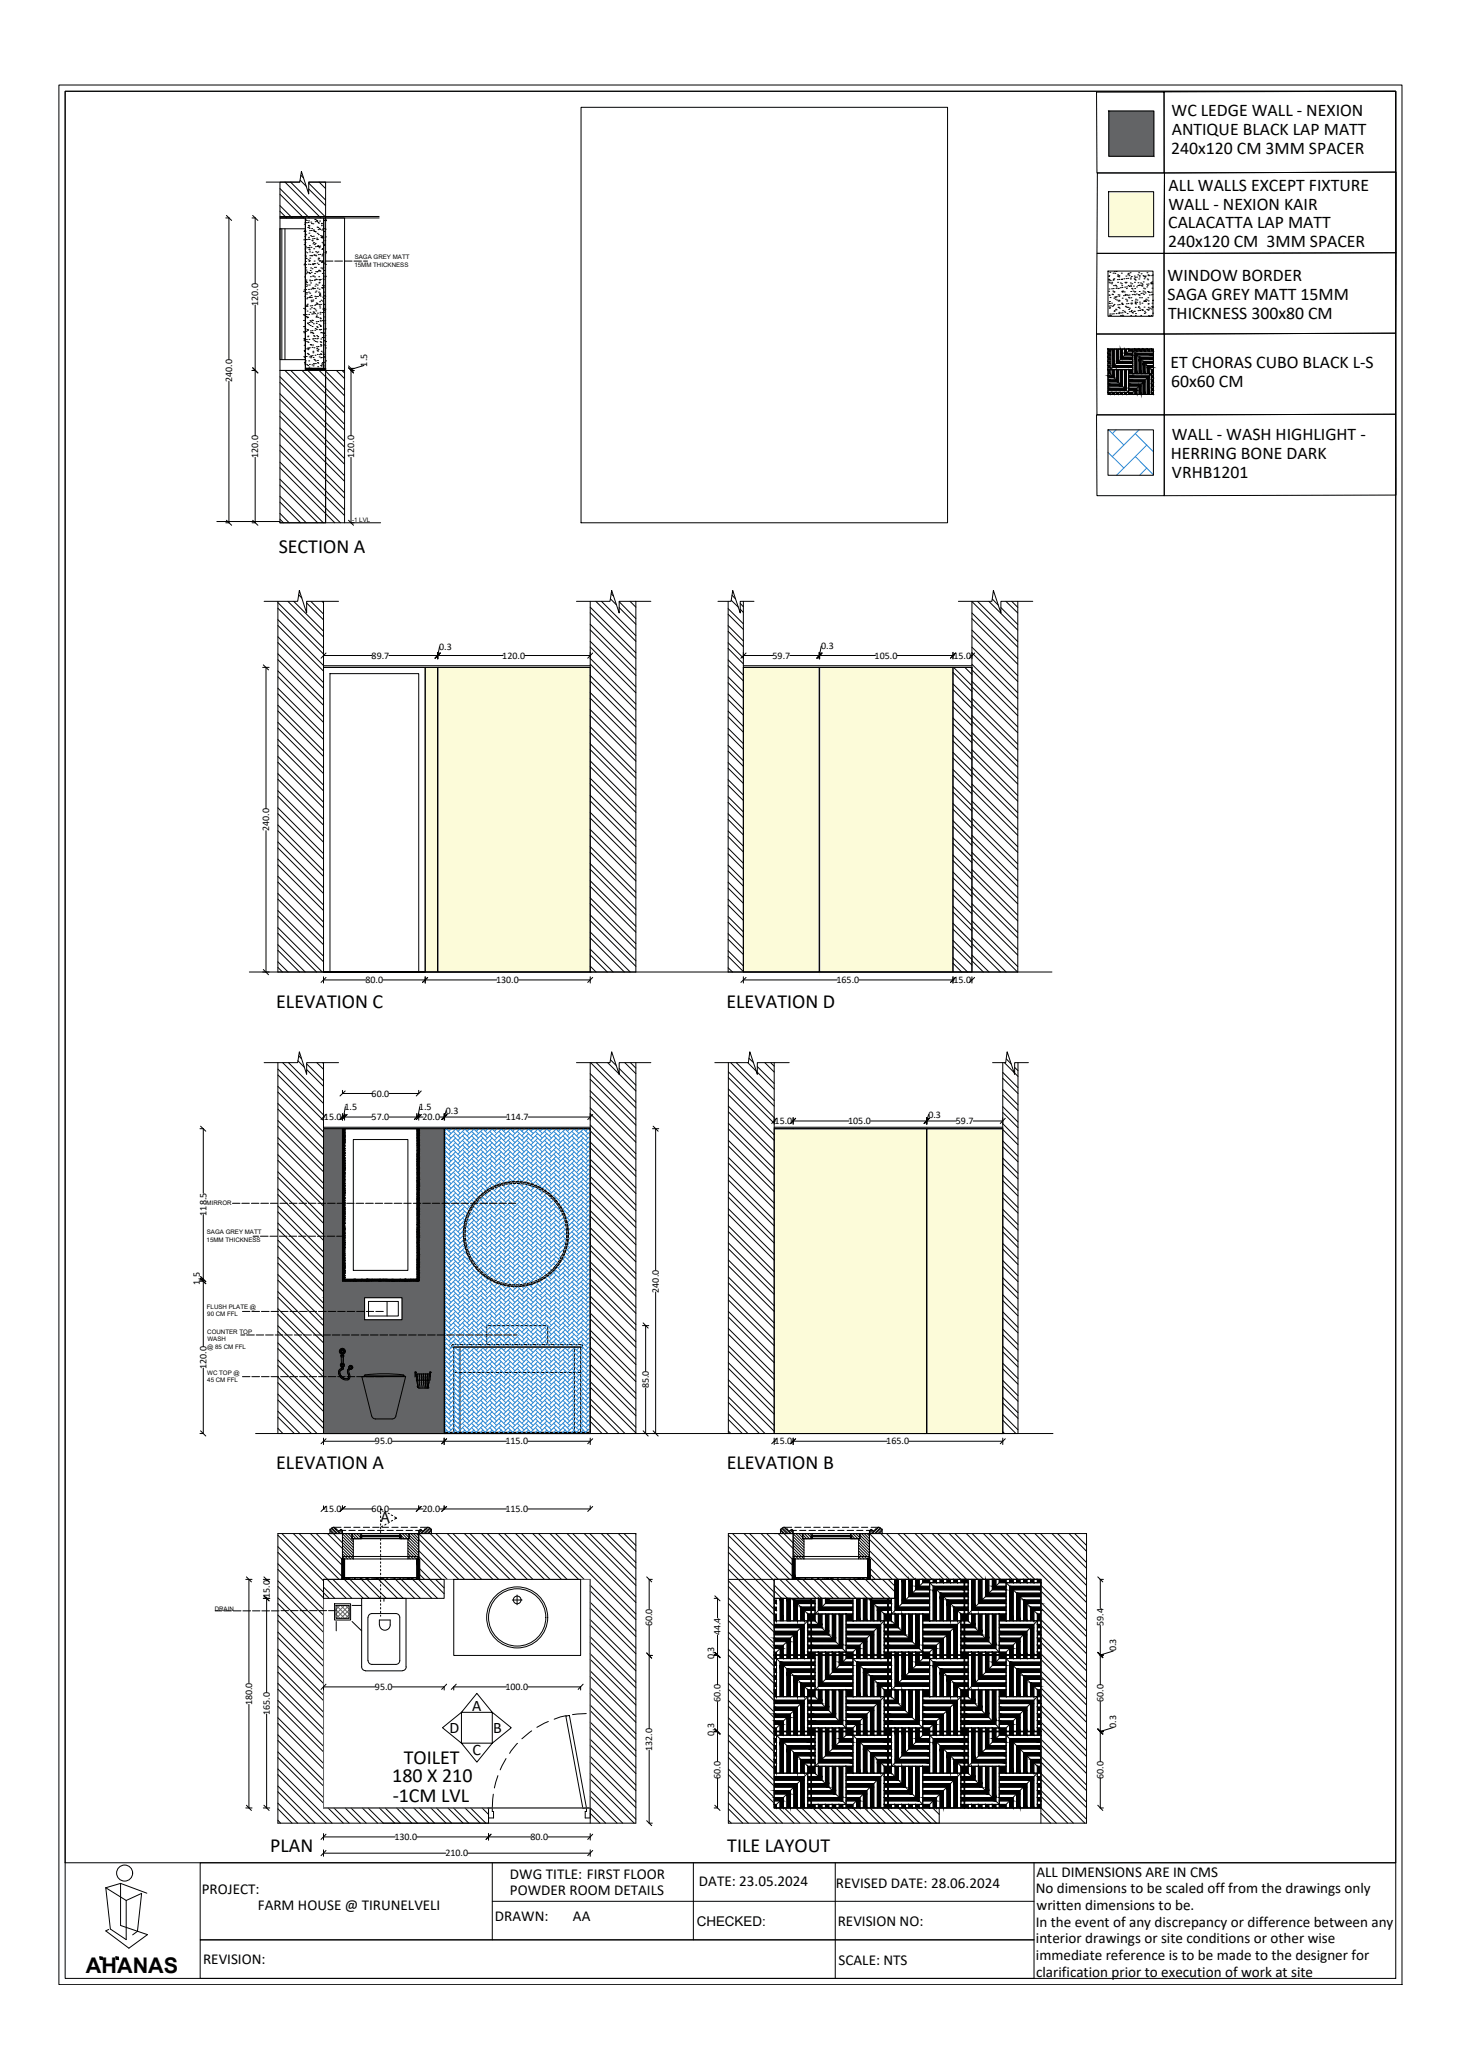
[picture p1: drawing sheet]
<svg xmlns="http://www.w3.org/2000/svg" width="297mm" height="420mm" viewBox="0 0 297 420" stroke-linecap="round" stroke-linejoin="round" font-family="sans-serif">
<defs><g id="words">
<text font-size="4.4" x="17.5" y="400.8">AHANAS</text>
<g font-size="4.1">
<text x="56.6" y="112.4">SECTION A</text>
<text x="56.1" y="204.8">ELEVATION C</text>
<text x="147.6" y="204.8">ELEVATION D</text>
<text x="56.1" y="298.5">ELEVATION A</text>
<text x="147.6" y="298.5">ELEVATION B</text>
<text x="82" y="358.5">TOILET</text>
<text x="79.7" y="362.1">180 X 210</text>
<text x="79.8" y="366.2">-1CM LVL</text>
<text x="54.9" y="376.3">PLAN</text>
<text x="147.8" y="376.3">TILE LAYOUT</text>
</g>
<g font-size="3.6">
<text x="238" y="23.5">WC LEDGE WALL - NEXION</text>
<text x="238.1" y="27.4">ANTIQUE BLACK LAP MATT</text>
<text x="237.9" y="31.2">240x120 CM 3MM SPACER</text>
<text x="237.4" y="38.7">ALL WALLS EXCEPT FIXTURE</text>
<text x="237.3" y="46.4">CALACATTA LAP MATT</text>
<text x="237.4" y="42.6">WALL - NEXION KAIR</text>
<text x="237.3" y="50.2">240x120 CM 3MM SPACER</text>
<text x="237.2" y="57.1">WINDOW BORDER</text>
<text x="237.2" y="61">SAGA GREY MATT 15MM</text>
<text x="237.3" y="64.8">THICKNESS 300x80 CM</text>
<text x="237.8" y="74.7">ET CHORAS CUBO BLACK L-S</text>
<text x="237.9" y="78.6">60x60 CM</text>
<text x="238.1" y="89.4">WALL - WASH HIGHLIGHT -</text>
<text x="237.9" y="93.3">HERRING BONE DARK</text>
<text x="238.1" y="97.1">VRHB1201</text>
</g>
<g font-size="3.3">
<text x="77.3" y="309.3">A</text>
<text x="96" y="347.6">A</text>
<text x="91.3" y="352">D</text>
<text x="100.2" y="352">B</text>
<text x="96" y="356.5">C</text>
</g>
<g font-size="3.1">
<text x="103.6" y="381.7">DWG TITLE: FIRST FLOOR</text>
<text x="142" y="383.1">DATE: 23.05.2024</text>
<text x="169.8" y="383.5">REVISED DATE: 28.06.2024</text>
<text x="210.6" y="381.3">ALL DIMENSIONS ARE IN CMS</text>
<text x="41" y="384.8">PROJECT:</text>
<text x="52.4" y="388.1">FARM HOUSE @ TIRUNELVELI</text>
<text x="103.6" y="384.9">POWDER ROOM DETAILS</text>
<text x="210.4" y="384.7">No dimensions to be scaled off from the drawings only</text>
<text x="210.6" y="388.1">written dimensions to be.</text>
<text x="100.6" y="390.3">DRAWN:</text>
<text x="116.4" y="390.3">AA</text>
<text x="170.2" y="391.3">REVISION NO:</text>
<text x="210.4" y="391.5">In the event of any discrepancy or difference between any</text>
<text x="210.5" y="394.8">interior drawings or site conditions or other wise</text>
<text x="41.3" y="399.1">REVISION:</text>
<text x="170.4" y="399.2">SCALE: NTS</text>
<text x="210.5" y="398.3">immediate reference is to be made to the designer for</text>
<text x="210.5" y="401.7">clarification prior to execution of work at site</text>
</g>
<text font-size="2.7" x="141.5" y="391.3">CHECKED:</text>
<g font-size="2">
<text x="52.5" y="62.1" transform="rotate(-90 52.5 62.1)">120.0</text>
<text x="47.1" y="77.6" transform="rotate(-90 47.1 77.6)">240.0</text>
<text x="74.6" y="74.5" transform="rotate(-90 74.6 74.5)">1.5</text>
<text x="52.5" y="93.1" transform="rotate(-90 52.5 93.1)">120.0</text>
<text x="72" y="93.1" transform="rotate(-90 72 93.1)">120.0</text>
<text x="166.8" y="131.9">0.3</text>
<text x="75.5" y="133.8">89.7</text>
<text x="89.2" y="132">0.3</text>
<text x="102.1" y="133.8">120.0</text>
<text x="157" y="133.8">59.7</text>
<text x="177.7" y="133.8">105.0</text>
<text x="193.7" y="133.8">15.0</text>
<text x="54.7" y="168.9" transform="rotate(-90 54.7 168.9)">240.0</text>
<text x="74.2" y="199.7">80.0</text>
<text x="100.8" y="199.7">130.0</text>
<text x="170" y="199.7">165.0</text>
<text x="193.7" y="199.7">15.0</text>
<text x="65.8" y="227.6">15.0</text>
<text x="70" y="225.5">1.5</text>
<text x="75.5" y="227.6">57.0</text>
<text x="75.5" y="222.8">60.0</text>
<text x="85.1" y="225.5">1.5</text>
<text x="85.8" y="227.6">20.0</text>
<text x="90.6" y="226.3">0.3</text>
<text x="102.8" y="227.6">114.7</text>
<text x="188.6" y="227.1">0.3</text>
<text x="157.4" y="228.4">15.0</text>
<text x="172.3" y="228.4">105.0</text>
<text x="194.2" y="228.4">59.7</text>
<text x="41.9" y="247" transform="rotate(-90 41.9 247)">118.5</text>
<text x="40.6" y="261" transform="rotate(-90 40.6 261)">1.5</text>
<text x="133.8" y="262.6" transform="rotate(-90 133.8 262.6)">240.0</text>
<text x="41.9" y="278.1" transform="rotate(-90 41.9 278.1)">120.0</text>
<text x="131.8" y="282.1" transform="rotate(-90 131.8 282.1)">85.0</text>
<text x="76.2" y="293.5">95.0</text>
<text x="102.7" y="293.5">115.0</text>
<text x="157.4" y="293.5">15.0</text>
<text x="180.1" y="293.5">165.0</text>
<text x="65.8" y="307.2">15.0</text>
<text x="75.5" y="307.2">60.0</text>
<text x="85.8" y="307.2">20.0</text>
<text x="102.7" y="307.2">115.0</text>
<text x="54.8" y="324.7" transform="rotate(-90 54.8 324.7)">15.0</text>
<text x="132.5" y="330.5" transform="rotate(-90 132.5 330.5)">60.0</text>
<text x="146.4" y="332.3" transform="rotate(-90 146.4 332.3)">44.4</text>
<text x="224.2" y="330.4" transform="rotate(-90 224.2 330.4)">59.4</text>
<text x="226.8" y="335.5" transform="rotate(-90 226.8 335.5)">0.3</text>
<text x="145.1" y="337.1" transform="rotate(-90 145.1 337.1)">0.3</text>
<text x="51.2" y="346.5" transform="rotate(-90 51.2 346.5)">180.0</text>
<text x="76.2" y="343.4">95.0</text>
<text x="102.7" y="343.4">100.0</text>
<text x="146.4" y="345.8" transform="rotate(-90 146.4 345.8)">60.0</text>
<text x="224.2" y="345.8" transform="rotate(-90 224.2 345.8)">60.0</text>
<text x="54.8" y="348.4" transform="rotate(-90 54.8 348.4)">165.0</text>
<text x="145.1" y="352.7" transform="rotate(-90 145.1 352.7)">0.3</text>
<text x="226.8" y="351.1" transform="rotate(-90 226.8 351.1)">0.3</text>
<text x="132.5" y="355.8" transform="rotate(-90 132.5 355.8)">132.0</text>
<text x="146.4" y="361.4" transform="rotate(-90 146.4 361.4)">60.0</text>
<text x="224.2" y="361.4" transform="rotate(-90 224.2 361.4)">60.0</text>
<text x="80.1" y="373.8">130.0</text>
<text x="90.5" y="377.1">210.0</text>
<text x="107.8" y="373.8">80.0</text>
</g>
<g font-size="1.3">
<text x="72.1" y="52.7">SAGA GREY MATT</text>
<text x="72" y="54.2">15MM THICKNESS</text>
<text x="71.5" y="106">-1 LVL</text>
<text x="42" y="244.8">MIRROR</text>
<text x="42" y="250.8">SAGA GREY MATT</text>
<text x="42" y="252.3">15MM THICKNESS</text>
<text x="42" y="265.9">FLUSH PLATE @</text>
<text x="42.1" y="267.4">90 CM FFL</text>
<text x="42.1" y="271.1">COUNTER TOP</text>
<text x="42.1" y="274.1">@ 85 CM FFL</text>
<text x="42.1" y="272.5">WASH</text>
<text x="42.1" y="279.4">WC TOP @</text>
<text x="42.1" y="280.8">45 CM FFL</text>
<text x="43.6" y="327.3">DRAIN</text>
</g>
</g></defs>
<!-- layer: 0 -->
<g fill="none" stroke="#000" stroke-width=".2">
<path d="M12 17.3h272.8v385.9h-272.8zM13.2 18.5h270.4v360h-270.4zM13.2 18.5h270.4v383.5h-270.4zM46 43.8l1.1 1M51.3 43.8l1.1 1M51.3 74.7l1.1 1.1M70.8 74.3l1 1.1M70.8 74.7l1 1.1M46 105.7l1.1 1M51.3 105.7l1.1 1M70.8 105.7l1 1M53.5 135.1l1.1 1"/>
<path d="M66.2 132.7l-1 1M89.4 132.7l-1 1M89.5 132.7l-1.1 1M120.4 132.7l-1 1M151.6 132.7l-1.1 1M166.9 132.7l-1 1M167 132.7l-1 1M194.1 132.7l-1 1M198 132.7l-1 1M53.5 197l1.1 1M66.2 198.6l-1 1M86.9 198.6l-1.1 1"/>
<path d="M120.4 198.6l-1 1M151.6 198.6l-1.1 1M194.1 198.6l-1 1M198 198.6l-1 1M40.8 228.8l1 1M66.2 226.4l-1 1.1M70.1 226.4l-1 1.1M70.1 221.7l-1 1M70.5 226.4l-1 1.1M85.2 226.4l-1 1.1M85.6 226.4l-1 1.1M85.6 221.7l-1 1"/>
<path d="M90.7 226.4l-1 1.1M90.8 226.4l-1 1.1M120.4 226.4l-1 1.1M132.7 228.8l1 1M157.8 227.2l-1 1.1M161.7 227.2l-1.1 1.1M188.8 227.2l-1.1 1.1M188.8 227.2l-1 1.1M204.2 227.2l-1 1.1M40.8 259.8l1 1M40.8 259.4l1 1M130.7 268.8l1 1"/>
<path d="M40.8 290.7l1 1.1M66.2 292.3l-1 1M90.7 292.3l-1 1M120.4 292.3l-1 1M130.7 290.7l1 1.1M132.7 290.7l1 1.1M157.8 292.3l-1 1M161.7 292.3l-1.1 1M204.2 292.3l-1 1M66.2 306.1l-1 1M70.1 306.1l-1 1M77.3 306.8v-.3l.5 .3"/>
<path d="M77.3 307.3v.3M77.3 308v.4M77.3 308.8v.3M77.3 309.6v.3M77.3 310.3v.3M77.3 311.1v.3M77.3 311.9v.3M77.3 312.7v.3M77.3 313.4v.4M77.3 314.2v.3M77.3 315v.3M77.3 315.8v.3"/>
<path d="M77.3 316.5v.4M77.3 317.3v.3M77.3 318.1v.3M77.3 318.9v.3M77.3 319.6v.4M77.8 310l-.5 .3M78.2 307l.2 .2M78.4 309.7l-.2 .1M78.9 307.4l.2 .2M79.1 309.3l-.2 .2M79.5 307.8l.3 .1M79.8 308.9l-.3 .1"/>
<path d="M80.2 308.2l.4 .2-.4 .3M85.6 306.1l-1 1M90.7 306.1l-1 1M120.4 306.1l-1 1M50.1 320.4l1 1M53.6 320.4l1.1 1M53.6 324.2l1.1 1M77.3 320.4v.3M77.3 321.2v.3M77.3 321.9v.4M77.3 322.7v.3M77.3 323.5v.3"/>
<path d="M77.3 324.3v.3M77.3 325v.4M77.3 325.8v.3M77.3 326.6v.3M77.3 327.4v.3M77.3 328.2v.2M131.4 335.8l1 1.1M131.4 320.4l1 1M145.2 324.2l1.1 1M145.2 335.7l1.1 1M145.2 335.7l1.1 1.1M223 320.4l1.1 1"/>
<path d="M223 335.7l1.1 1M223 335.7l1.1 1.1M66.2 342.2l-1 1M90.7 342.2l-1 1M92.7 342.2l-1 1M118.5 342.2l-1 1M145.2 351.2l1.1 1.1M145.2 351.3l1.1 1M223 351.2l1.1 1.1M223 351.3l1.1 1M50.1 366.8l1 1M53.6 366.8l1.1 1"/>
<path d="M66.2 372.7l-1 1M66.2 376l-1 1M99.8 372.7l-1.1 1M100 378.5v15.6M120.4 372.7l-1 1M120.4 376l-1 1M131.4 369.9l1 1M140.9 378.5v15.6M145.2 366.8l1.1 1M169.7 378.5v23.5M210.1 378.4v23.6h-169.4v-7.9h169.4h-169.4v-15.6h242.9M223 366.8l1.1 1"/>
<path d="M20.3 397.6h.5v.5h-.5zM21.5 383.5l.9 8.4 3.2 2.2v-8M21.5 383.5l4.1 2.6M23.6 397.6h.4v.5h-.4zM24.5 382.7l-3 .8M24.5 382.7l5.3 1.9M24.5 382.7v8.5l5.5 1.9-3.8 2.7-4.7-3.5 .6-.3M25.6 386.1l3.2-1.4-.9 7.7-.9 .7M100 386.3h110.1"/>
<circle cx="25.3" cy="380.6" r="1.63"/>
</g>
<g fill="#000" stroke="#000" stroke-width=".2">
<path d="M20.3 397.6l.5 .5v-.5zM20.3 397.6l.5 .5h-.5z"/>
<path d="M23.6 397.6l.4 .5v-.5zM23.6 397.6l.4 .5h-.4z"/>
</g>
<!-- layer: ADFS_FLOORING -->
<g fill="none" stroke="#000" stroke-width=".2">
<path d="M222.8 18.7h13.7v16.4h-13.6zM236.5 18.7l47.1-.2v16.5l-47.1 .1zM223 35.1h13.6l-.1 16.4h-13.6zM225.2 38.9h9.2v9.2h-9.2zM225.3 22.6h9.1v9.2h-9.1zM236.6 35.1l47.1-.1v16.4l-47.2 .1zM222.9 51.5h13.6v16.4h-13.7zM225.1 55.1h9.2v9.2h-9.2zM236.5 51.5l47.2-.1-.1 16.3-47.1 .2zM222.8 67.9h13.7v16.4h-13.6zM236.5 67.9l47.1-.2v16.5l-47.1 .1zM222.8 84.3h13.7v16.4h-13.6z"/>
<path d="M225.1 87.3h9.2v9.3h-9.2zM236.5 84.3l47.1-.1v16.4l-47.1 .1zM86.4 135.6h2.5v61.9h-23.2h20.7zM89 135.6h30.9v61.9h-30.9zM151 135.6h15.4v61.9h-15.4zM166.5 135.6h27.1v61.9h-27.1zM65.7 229.3h24.5v62h-24.5zM90.3 229.3h29.6v61.7h-29.6zM90.3 229.3h29.6v62h-29.6zM157.3 229.3h30.9v62h-30.9zM188.3 229.3h15.4v62h-15.4zM90.3 291h29.6v.3h-29.6z"/>
<path d="M89.9 351l3.9-3.1v6.3zM93.8 354.2h6.2l-3.1 3.8zM96.9 344l3.1 3.9h-6.2zM100 347.9l3.9 3.1-3.9 3.2z"/>
</g>
<!-- layer: ADFS_HATCH -->
<g fill="none" stroke="#000" stroke-width=".2">
<path d="M56.9 39.5l4.8 4.8M56.9 38.3l6 6M57.9 37l7.3 7.3M59 37l7.2 7.1M61 36.6l1.3 1.3M61.1 35.6l.6 .6M62.7 38.4l3.5 3.4M62.7 37.2l3.5 3.4M64.8 37l1.4 1.3M66 37l.2 .2M56.9 42.9l1.3 1.4M56.9 41.8l2.5 2.5"/>
<path d="M61.7 59.2h.1M61.7 48.7h.1M61.8 53.8h.1M61.8 47h.1M61.8 58.9h.1M61.8 49.7h.1M61.8 45.6h.1M61.8 53.6h.1M61.9 46.8h.1M61.9 56.3h.1M61.9 48h.1M62 49.3h.1"/>
<path d="M62 50.6h.1M62 45.2h.1M62 51.9h.1M62 47h.1M62 44.6h.1M62 47.6h.1M62 53.1h.1M62 48.7h.1M62 52.1h.1M62 51.2h.1M62 50h.1M62.1 54.4h.1"/>
<path d="M62.1 53.8h.1M62.1 57.2h.1M62.1 52.5h.1M62.1 55.6h.1M62.1 58.8h.1M62.1 57.7h.1M62.1 47.7h.1M62.2 56.9h.1M62.2 54.9h.1M62.2 57.3h.1M62.2 58.2h.1M62.2 52.5h.1"/>
<path d="M62.3 59.4h.1M62.3 45.3h.1M62.3 44.8h.1M62.3 48.7h.1M62.3 59.7h.1M62.3 50.3h.1M62.3 57.4h.1M62.3 51.4h.1M62.3 55.2h.1M62.4 55.4h.1M62.4 57.9h.1M62.5 46.2h.1"/>
<path d="M62.6 45.2h.1M62.6 48.6h.1M62.6 52.8h.1M62.6 50.3h.1M62.6 53.7h.1M62.6 45.8h.1M62.7 44.9h.1M62.7 58.8h.1M62.7 59.4h.1M62.7 48.2h.1M62.7 46.1h.1M62.7 55.4h.1"/>
<path d="M62.7 50.6h.1M62.8 47.4h.1M62.8 45.9h.1M62.8 53.1h.1M62.8 48.6h.1M62.8 46.4h.1M62.8 50.3h.1M62.8 55.5h.1M62.9 49.9h.1M62.9 53h.1M62.9 50.8h.1M62.9 57.9h.1"/>
<path d="M62.9 51.2h.1M62.9 46.9h.1M62.9 56.9h.1M62.9 52.5h.1M62.9 51.9h.1M62.9 59.6h.1M62.9 55.6h.1M63 53.7h.1M63 57.1h.1M63 54.9h.1M63.1 56.2h.1M63.1 47.9h.1"/>
<path d="M63.1 57.5h.1M63.1 54.4h.1M63.1 58.8h.1M63.1 45.1h.1M63.2 50.2h.1M63.2 46.8h.1M63.2 55.3h.1M63.3 51.9h.1M63.3 45.4h.1M63.3 57h.1M63.3 48h.1M63.3 52h.1"/>
<path d="M63.3 46.4h.1M63.4 48.8h.1M63.4 54.6h.1M63.4 58.5h.1M63.4 51.3h.1M63.4 48.9h.1M63.4 53.7h.1M63.5 48.5h.1M63.5 56.1h.1M63.5 53.6h.1M63.5 58.5h.1M63.6 45.5h.1"/>
<path d="M63.6 58.7h.1M63.6 49.5h.1M63.6 53.8h.1M63.6 46.7h.1M63.7 48h.1M63.7 56.1h.1M63.7 58.6h.1M63.7 49.3h.1M63.7 50.5h.1M63.7 46.8h.1M63.8 51.8h.1M63.8 51.9h.1"/>
<path d="M63.8 47h.1M63.8 53h.1M63.8 48.5h.1M63.8 56.9h.1M63.9 54.3h.1M63.9 53.6h.1M63.9 49.7h.1M63.9 55.6h.1M63.9 58.6h.1M63.9 56.3h.1M64 56.9h.1M64 44.6h.1"/>
<path d="M64 47h.1M64 58.1h.1M64 59.4h.1M64 45h.1M64 49.4h.1M64.1 50.1h.1M64.1 47.1h.1M64.1 51.9h.1M64.1 55.2h.1M64.1 51.1h.1M64.1 54.3h.1M64.2 57.7h.1"/>
<path d="M64.2 52h.1M64.2 56.7h.1M64.2 59.1h.1M64.3 44.8h.1M64.3 56.8h.1M64.3 48.4h.1M64.3 48.7h.1M64.4 44.9h.1M64.4 45h.1M64.4 51.4h.1M64.4 55.2h.1M64.4 46.1h.1"/>
<path d="M64.4 50.1h.1M64.4 53.5h.1M64.5 47.4h.1M64.5 55.2h.1M64.5 58.5h.1M64.5 57.9h.1M64.5 48.6h.1M64.5 49.9h.1M64.5 46.2h.1M64.6 51.2h.1M64.6 45.2h.1M64.6 52.5h.1"/>
<path d="M64.6 46.7h.1M64.6 52.8h.1M64.7 53.7h.1M64.7 51.7h.1M64.7 47.7h.1M64.7 50.1h.1M64.7 55h.1M64.7 59.4h.1M64.7 45.3h.1M64.8 56.2h.1M64.8 56.8h.1M64.8 52.5h.1"/>
<path d="M64.8 54.9h.1M64.8 57.5h.1M64.8 50.2h.1M64.8 58.8h.1M64.8 46.4h.1M64.8 50.3h.1M64.8 57.4h.1M64.9 55h.1M64.9 59.7h.1M64.9 44.9h.1M64.9 53h.1M64.9 56.9h.1"/>
<path d="M65 46.6h.1M65 50h.1M65 59.6h.1M65 59.9h.1M65 51.7h.1M65 55.1h.1M65.1 56.8h.1M65.1 47.9h.1M65.2 54.4h.1M65.2 48.3h.1M65.3 45.5h.1M65.3 53.3h.1"/>
<path d="M65.3 45.4h.1M65.3 45.8h.1M65.3 48.3h.1M65.3 46.7h.1M65.3 58.4h.1M65.3 48h.1M65.4 48h.1M65.4 52h.1M65.4 50.7h.1M65.4 53.1h.1M65.4 49.2h.1M65.4 54.6h.1"/>
<path d="M65.4 58.5h.1M65.4 48.3h.1M65.5 50.5h.1M65.5 55.5h.1M65.5 58h.1M65.5 51.8h.1M65.5 46.5h.1M65.5 53.2h.1M65.6 53h.1M65.6 51.6h.1M65.6 54.3h.1M65.6 48.2h.1"/>
<path d="M65.6 56.7h.1M65.6 49.5h.1M65.6 58h.1M65.6 55.5h.1M65.6 53.3h.1M65.7 56.8h.1M65.7 58.4h.1M65.7 56.1h.1M65.7 58.1h.1M65.8 59.4h.1M65.8 44.8h.1M65.8 47h.1"/>
<path d="M65.9 49.9h.1M65.9 54.9h.1M65.9 49.7h.1M65.9 53.6h.1M65.9 46.4h.1M66 56.3h.1M66 48.9h.1M66 51.3h.1M66.1 44.6h.1M66.1 46.6h.1M66.1 48.1h.1M66.1 53.7h.1"/>
<path d="M66.1 56.1h.1M66.2 44.8h.1M66.2 44.7h.1M66.2 51.1h.1M66.2 51.4h.1M225.2 56.7h.1M225.2 56.2h.1M225.2 57.1h.1M225.2 59.2h.1M225.3 57.4h.1M225.3 56h.1M225.3 59.9h.1"/>
<path d="M225.3 58.7h.1M225.3 56.8h.1M225.4 60h.1M225.5 55.3h.1M225.5 57.5h.1M225.6 57h.1M225.8 58.7h.1M225.8 57.7h.1M225.9 57.4h.1M225.9 59.8h.1M226 59.9h.1M226.1 59.1h.1"/>
<path d="M226.1 55.5h.1M226.1 56.9h.1M226.2 56.8h.1M226.2 58.6h.1M226.2 58h.1M226.3 59.3h.1M226.3 56.6h.1M226.4 55.2h.1M226.5 55.5h.1M226.6 58h.1M226.7 58h.1M226.7 58.6h.1"/>
<path d="M226.8 55.2h.1M226.8 58.3h.1M227 56.1h.1M227 56.8h.1M227.1 57.4h.1M227.1 55.8h.1M227.1 58.6h.1M227.1 59.9h.1M227.2 56.1h.1M227.2 58.6h.1M227.3 56h.1M227.3 56.3h.1"/>
<path d="M227.4 56.8h.1M227.4 59.9h.1M227.6 58.5h.1M227.6 57.5h.1M227.8 55.5h.1M227.9 56.8h.1M227.9 57.7h.1M227.9 58h.1M227.9 56.7h.1M227.9 59.2h.1M228 59.3h.1M228 58.4h.1"/>
<path d="M228.1 59.1h.1M228.3 56.6h.1M228.4 59.3h.1M228.5 58.3h.1M228.5 57.4h.1M228.6 59.8h.1M228.7 57.5h.1M228.8 56.1h.1M228.8 57.4h.1M228.8 56.6h.1M228.8 58.6h.1M228.9 59.9h.1"/>
<path d="M228.9 58.3h.1M229.1 60h.1M229.1 55.8h.1M229.1 56.6h.1M229.2 55.5h.1M229.2 58h.1M229.3 55.7h.1M229.4 58.2h.1M229.4 56h.1M229.4 59.9h.1M229.6 55.4h.1M229.6 56.7h.1"/>
<path d="M229.6 57.5h.1M229.7 58h.1M229.7 56.5h.1M229.7 59.2h.1M229.7 58.2h.1M229.9 56.2h.1M229.9 58.6h.1M229.9 57.7h.1M230 59.9h.1M230 58.7h.1M230.2 59.1h.1M230.3 58.1h.1"/>
<path d="M230.4 59.8h.1M230.4 56.6h.1M230.4 56.1h.1M230.4 59.3h.1M230.5 57.4h.1M230.5 58.6h.1M230.5 56.8h.1M230.6 59.9h.1M230.6 56.3h.1M230.6 59.3h.1M230.7 56.9h.1M230.9 59.7h.1"/>
<path d="M230.9 56.3h.1M230.9 58.3h.1M231.2 58h.1M231.2 55.8h.1M231.2 57.4h.1M231.3 59.9h.1M231.3 55.4h.1M231.4 56.7h.1M231.4 59.9h.1M231.4 58h.1M231.5 59.2h.1M231.5 56.3h.1"/>
<path d="M231.5 56h.1M231.5 59.9h.1M231.5 58h.1M231.7 57.5h.1M231.8 59.6h.1M231.8 55.6h.1M231.9 58h.1M232 57.7h.1M232 58.1h.1M232.1 57.9h.1M232.1 59.6h.1M232.2 56h.1"/>
<path d="M232.2 59.1h.1M232.3 57.3h.1M232.3 58.5h.1M232.4 59.8h.1M232.4 56.1h.1M232.4 56.6h.1M232.5 59.3h.1M232.5 56.2h.1M232.6 58.7h.1M232.6 56.3h.1M232.6 59.5h.1M232.7 56.1h.1"/>
<path d="M232.9 57.7h.1M233 58.3h.1M233 55.4h.1M233.1 56.7h.1M233.1 58h.1M233.2 59.2h.1M233.2 56.9h.1M233.2 56h.1M233.2 55.8h.1M233.2 59.3h.1M233.3 57.7h.1M233.3 59.4h.1"/>
<path d="M233.5 56h.1M233.5 59.9h.1M233.5 59.4h.1M233.8 57.5h.1M233.8 57.7h.1M233.9 57.4h.1M233.9 59.4h.1M233.9 59.9h.1M234 56h.1M234 57.6h.1M234 57.3h.1M234 58.5h.1"/>
<path d="M234 57.7h.1M234.1 59.8h.1M234.1 55.9h.1M56.9 77.7l13.1 13.1M56.9 76.5l13.1 13.2M57.9 75.3l12.1 12.1M59.1 75.3l10.9 10.9M61.4 75.3l8.6 8.6M61.6 63.9h.1M61.7 65.1h.1M61.7 67.4h.1M61.7 62.7h.1"/>
<path d="M61.7 66.3h.1M61.7 72.5h.1M61.7 66.4h.1M61.8 67.6h.1M61.8 68.9h.1M61.8 69.2h.1M61.8 64.1h.1M61.8 68.8h.1M61.8 70.1h.1M61.8 71.2h.1M61.8 71.4h.1M61.8 73.6h.1"/>
<path d="M61.9 72.6h.1M61.9 64h.1M61.9 73.9h.1M61.9 69h.1M61.9 60.2h.1M62 74.1h.1M62 62.8h.1M62 66.8h.1M62 73.7h.1M62 69.4h.1M62 73.3h.1M62.1 62.2h.1"/>
<path d="M62.2 67.3h.1M62.2 63.9h.1M62.2 72.4h.1M62.2 64.3h.1M62.3 69h.1M62.3 62.1h.1M62.3 60.7h.1M62.3 74.1h.1M62.3 70.9h.1M62.3 62h.1M62.3 64.6h.1M62.3 67h.1"/>
<path d="M62.4 63.2h.1M62.4 62.2h.1M62.4 64.5h.1M62.4 60.5h.1M62.4 61.8h.1M62.4 69.4h.1M62.4 71.8h.1M62.5 65.7h.1M62.5 65.6h.1M62.5 67.1h.1M62.5 67h.1M62.5 70.7h.1"/>
<path d="M62.5 64.5h.1M62.5 68.4h.1M62.5 74.3h.1M62.6 68.3h.1M62.6 71h.1M62.6 71.9h.1M62.6 75.3l7.4 7.4M62.6 69.6h.1M62.6 70.8h.1M62.7 72.1h.1M62.7 73.3h.1M62.7 63.9h.1"/>
<path d="M62.7 66h.1M62.8 74.6h.1M62.8 60.5h.1M62.8 69h.1M62.8 65.5h.1M62.8 72.5h.1M62.9 70.7h.1M62.9 74h.1M62.9 60.3h.1M63 63.5h.1M63 62.8h.1M63 65.2h.1"/>
<path d="M63 62.1h.1M63 66.1h.1M63 70h.1M63 60.5h.1M63.1 67.2h.1M63.1 67.6h.1M63.1 70h.1M63.1 72.3h.1M63.1 72.7h.1M63.1 65.3h.1M63.1 72.4h.1M63.1 74.8h.1"/>
<path d="M63.2 60h.1M63.2 61h.1M63.2 70.1h.1M63.2 61.3h.1M63.3 62.5h.1M63.3 60.4h.1M63.3 67.6h.1M63.3 63.8h.1M63.4 65.1h.1M63.4 62.1h.1M63.4 65.5h.1M63.4 74.1h.1"/>
<path d="M63.4 66.3h.1M63.4 67.2h.1M63.4 70.6h.1M63.4 67.6h.1M63.4 72.3h.1M63.5 68.9h.1M63.5 61.2h.1M63.5 65.1h.1M63.5 70.1h.1M63.6 71.4h.1M63.6 67.8h.1M63.6 71.7h.1"/>
<path d="M63.6 61h.1M63.6 72.6h.1M63.6 63.8h.1M63.6 74.3h.1M63.6 63.4h.1M63.7 73.9h.1M63.7 68.8h.1M63.7 65.8h.1M63.7 68.2h.1M63.7 62.7h.1M63.7 63.5h.1M63.8 69.2h.1"/>
<path d="M63.8 70.7h.1M63.8 73h.1M63.8 68.3h.1M63.9 62h.1M63.9 73.2h.1M64 63.7h.1M64 67.1h.1M64 60.2h.1M64 68.8h.1M64 72.2h.1M64 62.8h.1M64 66.8h.1"/>
<path d="M64.1 60.6h.1M64.1 73.9h.1M64.1 69.4h.1M64.1 73.3h.1M64.1 61.9h.1M64.2 63.2h.1M64.2 60.3h.1M64.2 64.4h.1M64.2 65.7h.1M64.2 65.4h.1M64.2 64.3h.1M64.2 61.6h.1"/>
<path d="M64.3 66.9h.1M64.3 70.4h.1M64.3 64h.1M64.3 68.2h.1M64.3 70.9h.1M64.3 66.4h.1M64.4 69.5h.1M64.4 61.7h.1M64.4 68.8h.1M64.4 70.7h.1M64.4 71.2h.1M64.5 72h.1"/>
<path d="M64.5 61.8h.1M64.5 66.5h.1M64.5 73.2h.1M64.5 60.2h.1M64.5 63.6h.1M64.5 73.7h.1M64.5 74.5h.1M64.5 68.7h.1M64.5 64.5h.1M64.5 68.4h.1M64.5 71.3h.1M64.6 65.3h.1"/>
<path d="M64.6 73.8h.1M64.6 70.4h.1M64.6 71h.1M64.8 61.9h.1M64.8 66h.1M64.8 67h.1M64.8 72.5h.1M64.8 75.3l5.2 5.1M64.9 60h.1M64.9 72.1h.1M64.9 61.3h.1M64.9 62.2h.1"/>
<path d="M65 62.6h.1M65 64.6h.1M65 63.8h.1M65 63.5h.1M65 67h.1M65.1 65.1h.1M65.1 60.2h.1M65.1 66.1h.1M65.1 69.4h.1M65.1 66.3h.1M65.1 65.2h.1M65.1 70h.1"/>
<path d="M65.1 64.7h.1M65.1 71.9h.1M65.1 67.6h.1M65.1 61.8h.1M65.1 70.3h.1M65.1 72.7h.1M65.1 74.3h.1M65.2 68.9h.1M65.2 66.9h.1M65.2 69.6h.1M65.2 70.1h.1M65.2 72h.1"/>
<path d="M65.2 61h.1M65.3 71.4h.1M65.3 74.4h.1M65.3 72.6h.1M65.3 67.6h.1M65.3 73.9h.1M65.4 63.5h.1M65.4 74.1h.1M65.4 68.6h.1M65.5 73.7h.1M65.5 61.2h.1M65.5 65.1h.1"/>
<path d="M65.6 60.4h.1M65.6 62.8h.1M65.6 67.7h.1M65.6 71.7h.1M65.6 61.8h.1M65.6 65.2h.1M65.7 66.8h.1M65.7 74.3h.1M65.7 62.9h.1M65.7 67.6h.1M65.7 63.5h.1M65.7 70.1h.1"/>
<path d="M65.8 68.5h.1M65.8 72h.1M65.8 62.7h.1M65.8 67.7h.1M65.8 72.5h.1M65.8 60.6h.1M65.8 73.6h.1M65.9 61.9h.1M65.9 69.2h.1M65.9 63.1h.1M65.9 72.6h.1M65.9 64.4h.1"/>
<path d="M65.9 60h.1M66 65.7h.1M66 65.2h.1M66 60.2h.1M66 66.9h.1M66 68.2h.1M66 70.2h.1M66 62.8h.1M66 75.3l4 3.9M66.1 69.4h.1M66.1 66.8h.1M66.1 70.7h.1"/>
<path d="M66.2 73.3h.1M68.4 75.3l1.6 1.6M69.5 75.3l.5 .5M225.3 62.2h.1M225.3 61.6h.1M225.4 62.6h.1M225.4 64.1h.1M225.4 61.3h.1M225.4 61.7h.1M225.5 62.5h.1M225.5 63.8h.1M225.5 60.5h.1"/>
<path d="M225.6 62.1h.1M225.6 64.1h.1M225.8 61.6h.1M225.9 63.8h.1M226 62.2h.1M226.2 62.1h.1M226.2 63.8h.1M226.3 60.6h.1M226.3 61.8h.1M226.3 63.2h.1M226.4 63.1h.1M226.5 60.3h.1"/>
<path d="M226.6 60.8h.1M226.6 60.4h.1M226.6 62.8h.1M226.8 63.7h.1M226.8 62.9h.1M226.8 60.3h.1M226.9 61h.1M227.1 61.9h.1M227.1 62.4h.1M227.2 61.2h.1M227.2 62.4h.1M227.3 63.7h.1"/>
<path d="M227.3 61h.1M227.3 60.2h.1M227.3 63.5h.1M227.4 61.9h.1M227.4 62.6h.1M227.4 61.1h.1M227.7 63.6h.1M227.7 64.1h.1M227.9 61.6h.1M228 61.8h.1M228 61.6h.1M228 60.6h.1"/>
<path d="M228 63.5h.1M228 64.1h.1M228.1 63.1h.1M228.1 64.2h.1M228.2 60.1h.1M228.4 63.2h.1M228.5 63.5h.1M228.6 60h.1M228.6 62.2h.1M228.7 60.8h.1M228.8 62.4h.1M228.8 61.7h.1"/>
<path d="M228.9 61.2h.1M228.9 61h.1M229 62.4h.1M229 63.7h.1M229.2 61.7h.1M229.2 62.4h.1M229.3 60.4h.1M229.3 62.9h.1M229.4 60.5h.1M229.4 63.3h.1M229.5 62.6h.1M229.7 61.6h.1"/>
<path d="M229.7 64.1h.1M229.8 60.5h.1M229.8 63.3h.1M229.8 61.8h.1M229.9 63.1h.1M229.9 61.6h.1M229.9 61.1h.1M230 63.5h.1M230.1 63.6h.1M230.3 63.2h.1M230.5 63.2h.1M230.6 61.2h.1"/>
<path d="M230.6 61.5h.1M230.6 61.7h.1M230.7 62.4h.1M230.7 64.1h.1M230.7 63.7h.1M230.7 60.8h.1M230.7 61.8h.1M231 61.4h.1M231 61h.1M231.2 63.1h.1M231.3 62.4h.1M231.3 62.3h.1"/>
<path d="M231.5 60.5h.1M231.5 61.4h.1M231.5 62.6h.1M231.5 61.8h.1M231.5 63.1h.1M231.6 63h.1M231.8 64.1h.1M231.9 60.5h.1M232 62.9h.1M232 61.6h.1M232.1 63h.1M232.4 61.1h.1"/>
<path d="M232.4 61.3h.1M232.4 62.4h.1M232.5 63.7h.1M232.5 63.2h.1M232.6 61.1h.1M232.6 63.5h.1M232.7 61.2h.1M232.8 60.8h.1M233 62.9h.1M233 61h.1M233.2 60.5h.1M233.2 61.8h.1"/>
<path d="M233.2 63h.1M233.3 61.1h.1M233.3 62.4h.1M233.3 61.7h.1M233.3 62.8h.1M233.3 64.1h.1M233.5 64.3h.1M233.6 62.6h.1M233.8 64.1h.1M233.9 62.8h.1M234 62.3h.1M234 61.6h.1"/>
<path d="M234.1 62.4h.1M234.1 61.1h.1M234.2 62.4h.1M234.2 63.6h.1M234.2 61h.1M56.9 95l11.1 11.2M56.9 91.6l13.1 13.1M56.9 88.1l13.1 13.2M56.9 84.6l13.1 13.2M56.9 81.2l13.1 13.1M56.9 93.9l12.3 12.3M56.9 90.4l13.1 13.2"/>
<path d="M56.9 87l13.1 13.1M56.9 83.5l13.1 13.1M56.9 80l13.1 13.2M56.9 98.6l7.6 7.6M56.9 97.4l8.8 8.8M56.9 105.5l.7 .7M56.9 102l4.2 4.2M56.9 104.3l1.8 1.9M56.9 100.8l5.3 5.4M56.5 137.5l9.2 9.3M56.5 134l9.2 9.3M56.5 130.6l9.2 9.2"/>
<path d="M56.5 127.1l9.2 9.3M56.5 123.6l9.2 9.3M56.5 139.8l9.2 9.3M56.5 136.3l9.2 9.3M56.5 132.8l9.2 9.4M56.5 129.4l9.2 9.3M56.5 125.9l9.2 9.3M56.5 122.4l9.2 9.3M58.5 122.2l7.2 7.2M59.7 122.2l6 6M60.7 120.9l.6 .6M62.3 122.5l3.4 3.4"/>
<path d="M63.1 122.2l2.6 2.6M65.4 122.2l.3 .3M119.9 138.4l9.3 9.3M119.9 134.9l9.3 9.3M119.9 131.4l9.3 9.4M119.9 128l9.3 9.2M119.9 124.5l9.3 9.3M119.9 137.2l9.3 9.3M119.9 133.8l9.3 9.2M119.9 130.3l9.3 9.3M119.9 126.8l9.3 9.3M119.9 123.4l9.3 9.2"/>
<path d="M121.1 122.2l8.1 8.1M122.2 122.2l7 7M124 121.7l1.2 1.2M124.2 120.7l.5 .4M125.8 123.4l3.4 3.4M125.8 122.3l3.4 3.4M128 122.2l1.2 1.2M129.1 122.2h.1M147.9 138.7l3.1 3.1M147.9 135.3l3.1 3M147.9 131.7l3.1 3.2M147.9 128.3l3.1 3.1"/>
<path d="M147.9 124.8l3.1 3.1M147.9 137.5l3.1 3.1M147.9 134.1l3.1 3.1M147.9 130.6l3.1 3.1M147.9 127.1l3.1 3.1M147.9 123.7l3.1 3M148.6 122l1.4 1.4M148.7 120.9l.7 .8M150.4 123.8l.6 .6M150.4 122.6l.6 .7M193.6 136.6l3.9 3.9M193.6 138.9l3.9 3.9"/>
<path d="M193.7 135.6l3.8 3.7M196 135.6l1.5 1.4M197.2 135.6l.3 .2M197.5 139.6l9.3 9.3M197.5 136.1l9.3 9.3M197.5 132.6l9.3 9.3M197.5 129.2l9.3 9.3M197.5 125.7l9.3 9.3M197.5 122.2l9.3 9.3M197.5 138.4l9.3 9.3M197.5 135l9.3 9.2M197.5 131.5l9.3 9.3"/>
<path d="M197.5 128l9.3 9.3M197.5 124.5l9.3 9.3M198.6 122.2l8.2 8.1M200.9 122.2l5.9 5.8M201.6 121.7l1.2 1.2M203.4 123.4l3.4 3.5M204.4 122.2l2.4 2.3M205.6 122.2l1.2 1.2M56.5 147.9l9.2 9.3M56.5 144.4l9.2 9.3M56.5 158.3l9.2 9.3M56.5 154.9l9.2 9.3"/>
<path d="M56.5 151.4l9.2 9.3M56.5 141l9.2 9.2M56.5 157.2l9.2 9.3M56.5 153.7l9.2 9.3M56.5 150.2l9.2 9.3M56.5 146.8l9.2 9.2M56.5 143.3l9.2 9.3M119.9 159.3l9.3 9.2M119.9 155.8l9.3 9.3M119.9 152.3l9.3 9.3M119.9 148.8l9.3 9.3M119.9 145.4l9.3 9.2"/>
<path d="M119.9 141.9l9.3 9.3M119.9 158.1l9.3 9.3M119.9 154.6l9.3 9.3M119.9 151.1l9.3 9.3M119.9 147.7l9.3 9.3M119.9 144.2l9.3 9.3M119.9 140.7l9.3 9.3M147.9 159.6l3.1 3M147.9 156.1l3.1 3.1M147.9 152.6l3.1 3.1M147.9 149.1l3.1 3.1M147.9 145.7l3.1 3.1"/>
<path d="M147.9 142.2l3.1 3.1M147.9 158.4l3.1 3.1M147.9 154.9l3.1 3.1M147.9 151.5l3.1 3.1M147.9 148l3.1 3.1M147.9 144.5l3.1 3.1M147.9 141l3.1 3.1M193.6 157.5l3.9 3.8M193.6 154l3.9 3.9M193.6 150.5l3.9 3.9M193.6 147.1l3.9 3.8M193.6 143.6l3.9 3.8"/>
<path d="M193.6 140.1l3.9 3.9M193.6 159.8l3.9 3.9M193.6 156.3l3.9 3.9M193.6 152.9l3.9 3.8M193.6 149.4l3.9 3.8M193.6 145.9l3.9 3.9M193.6 142.4l3.9 3.9M197.5 157l9.3 9.2M197.5 153.5l9.3 9.3M197.5 150l9.3 9.3M197.5 146.6l9.3 9.2M197.5 143.1l9.3 9.3"/>
<path d="M197.5 159.3l9.3 9.3M197.5 155.8l9.3 9.3M197.5 152.3l9.3 9.3M197.5 148.8l9.3 9.4M197.5 145.4l9.3 9.3M197.5 141.9l9.3 9.3M56.5 175.7l9.2 9.3M56.5 179.2l9.2 9.3M56.5 172.3l9.2 9.2M56.5 168.8l9.2 9.3M56.5 165.3l9.2 9.3M56.5 161.8l9.2 9.3"/>
<path d="M56.5 178.1l9.2 9.2M56.5 174.5l9.2 9.4M56.5 171.1l9.2 9.3M56.5 167.6l9.2 9.3M56.5 164.1l9.2 9.3M56.5 160.7l9.2 9.2M119.9 176.6l9.3 9.3M119.9 173.1l9.3 9.4M119.9 169.7l9.3 9.3M119.9 166.2l9.3 9.3M119.9 162.7l9.3 9.3M119.9 178.9l9.3 9.3"/>
<path d="M119.9 175.5l9.3 9.2M119.9 172l9.3 9.3M119.9 168.5l9.3 9.3M119.9 165.1l9.3 9.2M119.9 161.6l9.3 9.3M147.9 177l3.1 3M147.9 173.5l3.1 3.1M147.9 170l3.1 3.1M147.9 166.5l3.1 3.1M147.9 163l3.1 3.1M147.9 179.2l3.1 3.1M147.9 175.8l3.1 3.1"/>
<path d="M147.9 172.3l3.1 3.1M147.9 168.8l3.1 3.1M147.9 165.4l3.1 3M147.9 161.9l3.1 3.1M193.6 178.4l3.9 3.8M193.6 174.8l3.9 3.9M193.6 171.4l3.9 3.9M193.6 167.9l3.9 3.9M193.6 164.4l3.9 3.9M193.6 161l3.9 3.8M193.6 177.2l3.9 3.9M193.6 173.7l3.9 3.8"/>
<path d="M193.6 170.2l3.9 3.9M193.6 166.8l3.9 3.8M193.6 163.3l3.9 3.8M197.5 177.8l9.3 9.3M197.5 174.3l9.3 9.3M197.5 170.9l9.3 9.3M197.5 167.4l9.3 9.3M197.5 163.9l9.3 9.3M197.5 160.4l9.3 9.3M197.5 176.7l9.3 9.2M197.5 173.2l9.3 9.3M197.5 169.7l9.3 9.3"/>
<path d="M197.5 166.2l9.3 9.3M197.5 162.8l9.3 9.2M56.5 193.1l4.4 4.4M56.5 189.6l7.8 7.9M56.5 186.1l9.2 9.3M56.5 182.7l9.2 9.2M56.5 196.6l.9 .9M56.5 195.4l2 2.1M56.5 191.9l5.5 5.6M56.5 188.5l9 9M56.5 185l9.2 9.3M56.5 181.5l9.2 9.3"/>
<path d="M119.9 197.5h.1M119.9 194l3.5 3.5M119.9 190.5l7 7M119.9 187.1l9.3 9.2M119.9 183.6l9.3 9.3M119.9 180.1l9.3 9.3M119.9 196.3l1.2 1.2M119.9 192.8l4.7 4.7M119.9 189.4l8.1 8.1M119.9 185.9l9.3 9.3M119.9 182.4l9.3 9.3M147.9 194.3l3.1 3.1"/>
<path d="M147.9 190.8l3.1 3.1M147.9 187.4l3.1 3.1M147.9 183.9l3.1 3.1M147.9 180.4l3.1 3.1M147.9 196.6l.9 .9M147.9 193.2l3.1 3.1M147.9 189.7l3.1 3.1M147.9 186.2l3.1 3.1M147.9 182.7l3.1 3.1M193.6 195.7l1.8 1.8M193.6 192.2l3.9 3.9M193.6 188.8l3.9 3.8"/>
<path d="M193.6 185.3l3.9 3.8M193.6 181.8l3.9 3.9M193.6 194.6l3 2.9M193.6 191.1l3.9 3.8M193.6 187.6l3.9 3.9M193.6 184.1l3.9 3.9M193.6 180.6l3.9 3.9M197.5 195.2l2.3 2.3M197.5 191.7l5.8 5.8M197.5 188.3l9.2 9.2M197.5 184.8l9.3 9.3M197.5 181.3l9.3 9.3"/>
<path d="M197.5 194.1l3.4 3.4M197.5 190.5l6.9 7M197.5 187.1l9.3 9.3M197.5 183.6l9.3 9.3M197.5 180.1l9.3 9.3M56.5 218.4l9.2 9.3M56.5 217.2l9.2 9.3M57.4 215.9l8.3 8.3M58.6 215.9l7.1 7.2M60.5 215.5l1.3 1.3M60.7 214.5l.5 .6M62.3 217.3l3.4 3.4"/>
<path d="M62.3 216.2l3.4 3.4M64.4 215.9l1.3 1.4M65.6 215.9l.1 .2M119.9 219.3l9.3 9.3M119.9 218.1l9.3 9.3M120 215.9l9.2 9.2M121.1 215.9l8.1 8M123.5 215.9l2.3 2.3M124 215.3l1.2 1.2M125.8 218.2l3.4 3.5M125.8 217.1l3.4 3.4M126.9 215.9l2.3 2.2"/>
<path d="M128.1 215.9l1.1 1.1M148 218.9l9.3 9.3M148 217.8l9.3 9.3M148.4 215.9l8.9 8.8M149.6 215.9l7.7 7.7M151.9 215.9l1.8 1.7M152.2 215l.9 .9M153.9 217.8l3.4 3.5M153.9 216.7l3.4 3.4M155.4 215.9l1.9 1.9M156.6 215.9l.7 .7M203.7 219.1l3.1 3.1"/>
<path d="M203.7 217.9l3.1 3.1M204.1 215.9l1.9 2M204.5 215.1l.9 1.1M206.1 218l.7 .7M206.1 216.9l.7 .6M56.5 239.2l9.2 9.3M56.5 235.8l9.2 9.3M56.5 238.1l9.2 9.3M56.5 232.3l9.2 9.3M56.5 228.8l9.2 9.3M56.5 225.3l9.2 9.3M56.5 221.9l9.2 9.2"/>
<path d="M56.5 234.6l9.2 9.3M56.5 231.1l9.2 9.3M56.5 227.7l9.2 9.2M56.5 224.2l9.2 9.3M56.5 220.7l9.2 9.3M69.6 231h.1M69.6 231.2h.1M69.6 231.5h.1M69.6 231.7h.1M69.6 232h.1M69.6 236.1h.1M69.6 236.4h.1"/>
<path d="M69.6 236.6h.1M69.6 236.9h.1M69.6 237.2h.1M69.6 237.4h.1M69.6 230h.1M69.6 231.1h.1M69.6 232.1h.1M69.6 233.1h.1M69.6 234.8h.1M69.6 235.5h.1M69.6 235.8h.1M69.6 236.5h.1"/>
<path d="M69.6 236.8h.1M69.6 237.5h.1M69.6 237.8h.1M69.6 238.5h.1M69.6 239.5h.1M69.6 229.8h.1M69.6 230.6h.1M69.6 232.4h.1M69.6 233.7h.1M69.6 235h.1M69.6 238.1h.1M69.6 238.7h.1"/>
<path d="M69.6 239.4h.1M69.6 233.6h.1M69.6 234.1h.1M69.6 234.5h.1M69.6 239.3h.1M69.7 232.2h.1M69.7 232.5h.1M69.7 232.7h.1M69.7 233h.1M69.7 233.3h.1M69.7 237.7h.1M69.7 237.9h.1"/>
<path d="M69.7 238.2h.1M69.7 238.4h.1M69.7 238.7h.1M69.7 229.7h.1M69.7 230h.1M69.7 230.7h.1M69.7 234.1h.1M69.7 235.1h.1M69.7 236.1h.1M69.7 237.2h.1M69.7 238.8h.1M69.7 239.9h.1"/>
<path d="M69.7 231.1h.1M69.7 231.9h.1M69.7 232.4h.1M69.7 233.2h.1M69.7 236.3h.1M69.7 240h.1M69.7 229.8h.1M69.7 230.3h.1M69.7 235.5h.1M69.7 236h.1M69.7 236.5h.1M69.7 236.9h.1"/>
<path d="M69.7 237.4h.1M69.7 229.3h.1M69.7 229.6h.1M69.7 233.5h.1M69.7 233.8h.1M69.7 234h.1M69.7 234.3h.1M69.7 234.5h.1M69.7 238.9h.1M69.7 239.2h.1M69.7 239.4h.1M69.7 239.7h.1"/>
<path d="M69.7 231h.1M69.7 231.7h.1M69.7 232h.1M69.7 233.7h.1M69.7 234.7h.1M69.7 235.8h.1M69.7 230.1h.1M69.7 231.4h.1M69.7 235h.1M69.7 239h.1M69.7 230.8h.1M69.7 231.3h.1"/>
<path d="M69.7 237h.1M69.7 238h.1M69.8 229.8h.1M69.8 230.1h.1M69.8 230.3h.1M69.8 230.6h.1M69.8 230.8h.1M69.8 234.7h.1M69.8 235h.1M69.8 235.2h.1M69.8 235.5h.1M69.8 235.8h.1"/>
<path d="M69.8 231.4h.1M69.8 232.4h.1M69.8 233.4h.1M69.8 235.1h.1M69.8 236.1h.1M69.8 236.8h.1M69.8 237.1h.1M69.8 237.8h.1M69.8 238.1h.1M69.8 238.8h.1M69.8 239.2h.1M69.8 239.9h.1"/>
<path d="M69.8 229.6h.1M69.8 230.9h.1M69.8 232.2h.1M69.8 234h.1M69.8 235.3h.1M69.8 236.6h.1M69.8 238.5h.1M69.8 239h.1M69.8 239.8h.1M69.8 231.8h.1M69.8 232.7h.1M69.8 233.2h.1"/>
<path d="M69.8 233.7h.1M69.8 234.2h.1M69.8 238.9h.1M69.8 231.1h.1M69.8 231.6h.1M69.8 231.9h.1M69.8 232.1h.1M69.8 236h.1M69.8 236.3h.1M69.8 236.5h.1M69.8 237h.1M69.8 237.3h.1"/>
<path d="M69.8 230h.1M69.8 231h.1M69.8 232h.1M69.8 234.4h.1M69.8 235.4h.1M69.8 236.4h.1M69.8 237.4h.1M69.8 230.4h.1M69.8 231.7h.1M69.8 233.6h.1M69.8 234.1h.1M69.8 234.9h.1"/>
<path d="M69.8 236.2h.1M69.8 238h.1M69.8 239.3h.1M69.8 229.4h.1M69.8 235.6h.1M69.8 232.6h.1M69.8 232.9h.1M69.8 233.1h.1M69.8 237.5h.1M69.8 238.3h.1M69.8 229.7h.1M69.8 230.7h.1"/>
<path d="M69.8 233h.1M69.8 239.5h.1M69.8 229.9h.1M69.8 230.5h.1M69.8 231.2h.1M69.8 235.7h.1M69.8 236.7h.1M69.8 229.5h.1M69.8 237.6h.1M69.9 233.9h.1M69.9 234.1h.1M69.9 234.4h.1"/>
<path d="M69.9 234.7h.1M69.9 234.9h.1M69.9 238.8h.1M69.9 239.1h.1M69.9 239.3h.1M69.9 239.6h.1M69.9 239.8h.1M69.9 231.7h.1M69.9 232.7h.1M69.9 233.7h.1M69.9 236.4h.1M69.9 237.1h.1"/>
<path d="M69.9 237.4h.1M69.9 238.1h.1M69.9 238.5h.1M69.9 239.5h.1M69.9 229.4h.1M69.9 231.8h.1M69.9 232.5h.1M69.9 233.1h.1M69.9 233.8h.1M69.9 235.2h.1M69.9 237h.1M69.9 238.3h.1"/>
<path d="M69.9 231.4h.1M69.9 232.4h.1M69.9 232.8h.1M69.9 233.3h.1M69.9 234.3h.1M69.9 240h.1M69.9 229.7h.1M69.9 230h.1M69.9 230.2h.1M69.9 230.5h.1M69.9 235.4h.1M69.9 235.6h.1"/>
<path d="M69.9 235.9h.1M69.9 236.1h.1M69.9 230.3h.1M69.9 230.7h.1M69.9 233.4h.1M69.9 235.8h.1M69.9 236.8h.1M69.9 237.8h.1M69.9 229.5h.1M69.9 230.8h.1M69.9 232.1h.1M69.9 236.5h.1"/>
<path d="M69.9 229.6h.1M69.9 234.8h.1M69.9 235.3h.1M69.9 236.2h.1M69.9 237.2h.1M70 230.7h.1M70 231h.1M70 231.2h.1M70 231.5h.1M70 231.7h.1M70 232h.1M70 236.4h.1"/>
<path d="M70 236.6h.1M70 236.9h.1M70 237.2h.1M70 237.4h.1M70 232.7h.1M70 233.7h.1M70 234.4h.1M70 234.7h.1M70 239.8h.1M70 230.3h.1M70 230.8h.1M70 231.6h.1"/>
<path d="M70 232.1h.1M70 232.9h.1M70 236h.1M70 237.3h.1M70 239.1h.1M70 239.6h.1M70 230.1h.1M70 230.5h.1M70 231.1h.1M70 237.7h.1M70 238.2h.1M70 238.7h.1"/>
<path d="M70 238.5h.1M70 233.4h.1M70 234.2h.1M84.7 229.5h.1M84.7 229.7h.1M84.7 230h.1M84.7 234.4h.1M84.7 234.7h.1M84.7 234.9h.1M84.7 239.8h.1M84.7 231.8h.1M84.7 232.8h.1"/>
<path d="M84.7 236.5h.1M84.7 237.5h.1M84.7 238.2h.1M84.7 239.2h.1M84.7 231.1h.1M84.7 232.4h.1M84.7 235.5h.1M84.7 236h.1M84.7 236.8h.1M84.7 239.9h.1M84.7 234.5h.1M84.7 230.3h.1"/>
<path d="M84.7 230.5h.1M84.7 230.8h.1M84.7 231h.1M84.7 231.3h.1M84.7 235.2h.1M84.7 235.4h.1M84.7 235.7h.1M84.7 235.9h.1M84.7 236.2h.1M84.7 229.4h.1M84.7 230.4h.1M84.7 231.4h.1"/>
<path d="M84.7 233.8h.1M84.7 234.8h.1M84.7 235.8h.1M84.7 236.9h.1M84.7 238.5h.1M84.7 239.6h.1M84.7 229.8h.1M84.7 231.9h.1M84.7 233.7h.1M84.7 235h.1M84.7 237.3h.1M84.7 238.1h.1"/>
<path d="M84.7 238.6h.1M84.7 239.4h.1M84.7 229.3h.1M84.7 237.4h.1M84.7 237.9h.1M84.7 238.4h.1M84.8 231.5h.1M84.8 231.8h.1M84.8 232h.1M84.8 232.3h.1M84.8 232.5h.1M84.8 236.4h.1"/>
<path d="M84.8 236.7h.1M84.8 236.9h.1M84.8 237.2h.1M84.8 237.4h.1M84.8 230.8h.1M84.8 232.8h.1M84.8 233.5h.1M84.8 233.8h.1M84.8 234.5h.1M84.8 234.8h.1M84.8 235.5h.1M84.8 237.9h.1"/>
<path d="M84.8 238.9h.1M84.8 239.9h.1M84.8 230.1h.1M84.8 233.2h.1M84.8 233.7h.1M84.8 235h.1M84.8 236.3h.1M84.8 237.6h.1M84.8 231.3h.1M84.8 231.7h.1M84.8 232.2h.1M84.8 232.7h.1"/>
<path d="M84.8 238.4h.1M84.8 239.4h.1M84.8 233h.1M84.8 233.3h.1M84.8 237.7h.1M84.8 238h.1M84.8 238.2h.1M84.8 238.5h.1M84.8 238.7h.1M84.8 230h.1M84.8 231.1h.1M84.8 232.1h.1"/>
<path d="M84.8 233.1h.1M84.8 234.1h.1M84.8 235.8h.1M84.8 236.5h.1M84.8 237.5h.1M84.8 239.6h.1M84.8 229.6h.1M84.8 231.4h.1M84.8 234h.1M84.8 237.1h.1M84.8 234.2h.1M84.8 234.7h.1"/>
<path d="M84.8 235.1h.1M84.8 235.6h.1M84.8 236.1h.1M84.9 229.4h.1M84.9 229.6h.1M84.9 234h.1M84.9 234.3h.1M84.9 234.5h.1M84.9 234.8h.1M84.9 235h.1M84.9 239h.1M84.9 239.2h.1"/>
<path d="M84.9 239.4h.1M84.9 239.7h.1M84.9 239.9h.1M84.9 229.7h.1M84.9 230h.1M84.9 230.7h.1M84.9 231.1h.1M84.9 231.7h.1M84.9 235.2h.1M84.9 236.2h.1M84.9 237.2h.1M84.9 238.2h.1"/>
<path d="M84.9 230.1h.1M84.9 230.9h.1M84.9 231.4h.1M84.9 232.2h.1M84.9 232.7h.1M84.9 233.5h.1M84.9 235.3h.1M84.9 236.6h.1M84.9 238h.1M84.9 229.9h.1M84.9 230.4h.1M84.9 236.1h.1"/>
<path d="M84.9 237.1h.1M84.9 237.5h.1M84.9 230.6h.1M84.9 235.5h.1M84.9 235.8h.1M84.9 236.3h.1M84.9 232.1h.1M84.9 233.1h.1M84.9 233.8h.1M84.9 234.1h.1M84.9 235.1h.1M84.9 233h.1"/>
<path d="M84.9 236.7h.1M84.9 237.4h.1M84.9 239.3h.1M84.9 232.3h.1M84.9 232.8h.1M84.9 233.3h.1M84.9 238.5h.1M84.9 239.5h.1M84.9 240h.1M84.9 231.6h.1M84.9 231.9h.1M84.9 236.8h.1"/>
<path d="M84.9 237.3h.1M84.9 237.6h.1M84.9 237.8h.1M84.9 232.4h.1M84.9 233.4h.1M84.9 234.4h.1M84.9 238.8h.1M84.9 231.2h.1M84.9 232.5h.1M84.9 235.6h.1M84.9 235.7h.1M85 232.4h.1"/>
<path d="M85 232.6h.1M85 232.9h.1M85 233.1h.1M85 233.4h.1M85 238.1h.1M85 238.3h.1M85 238.6h.1M85 238.8h.1M85 239.1h.1M85 229.4h.1M85 230h.1M85 230.4h.1"/>
<path d="M85 231.1h.1M85 231.4h.1M85 232.1h.1M85 235.5h.1M85 236.5h.1M85 237.5h.1M85 238.5h.1M85 239.5h.1M85 230.7h.1M85 233h.1M85 233.8h.1M85 234.4h.1"/>
<path d="M85 235.2h.1M85 235.7h.1M85 236.9h.1M85 229.6h.1M85 230.5h.1M85 234.8h.1M85 235.8h.1M85 236.2h.1M85 236.7h.1M85 237.2h.1M85 237.7h.1M85 229.5h.1"/>
<path d="M85 233.6h.1M85 233.9h.1M85 234.1h.1M85 234.7h.1M85 239.4h.1M85 239.6h.1M85 239.9h.1M85 229.7h.1M85 235.1h.1M85 236.1h.1M85 230.2h.1M85 232h.1"/>
<path d="M85 233.3h.1M85 237h.1M85 237.8h.1M85 231h.1M85 231.5h.1M85 232.5h.1M85 238.2h.1M85 238.7h.1M85.1 229.7h.1M85.1 230h.1M85.1 230.3h.1M85.1 234.9h.1"/>
<path d="M85.1 235.2h.1M85.1 235.4h.1M85.1 235.7h.1M85.1 231.7h.1M85.1 232.7h.1M85.1 233.8h.1M85.1 237.5h.1M85.1 238.2h.1M85.1 238.5h.1M85.1 239.2h.1M85.1 239.5h.1M85.1 230.8h.1"/>
<path d="M85.1 231.5h.1M85.1 232.1h.1M85.1 232.8h.1M85.1 236h.1M85.1 237.3h.1M85.1 239.6h.1M85.1 232.5h.1M85.1 233.4h.1M85.1 233.9h.1M85.1 234.4h.1M119.9 236.7l9.3 9.3M119.9 233.2l9.3 9.3"/>
<path d="M119.9 229.7l9.3 9.3M119.9 226.3l9.3 9.2M119.9 222.8l9.3 9.3M119.9 239l9.3 9.3M119.9 235.5l9.3 9.3M119.9 232l9.3 9.3M119.9 228.6l9.3 9.3M119.9 225.1l9.3 9.3M119.9 221.6l9.3 9.3M148 239.8l9.3 9.3M148 236.3l9.3 9.3M148 232.8l9.3 9.3"/>
<path d="M148 229.4l9.3 9.2M148 225.9l9.3 9.3M148 222.4l9.3 9.3M148 238.6l9.3 9.3M148 235.2l9.3 9.2M148 231.7l9.3 9.3M148 228.2l9.3 9.3M148 224.7l9.3 9.3M148 221.2l9.3 9.3M203.7 239.9l3.1 3.1M203.7 236.4l3.1 3.1M203.7 233l3.1 3.1"/>
<path d="M203.7 229.5l3.1 3.1M203.7 226l3.1 3.1M203.7 222.5l3.1 3.1M203.7 238.8l3.1 3.1M203.7 235.3l3.1 3.1M203.7 231.8l3.1 3.1M203.7 228.3l3.1 3.1M203.7 224.8l3.1 3.2M203.7 221.4l3.1 3.1M56.5 249.7l9.2 9.3M56.5 246.2l9.2 9.3M56.5 242.7l9.2 9.3"/>
<path d="M56.5 259l9.2 9.2M56.5 248.5l9.2 9.3M56.5 245l9.2 9.3M56.5 241.6l9.2 9.2M56.5 256.6l9.2 9.3M56.5 253.2l9.2 9.2M56.5 255.4l9.2 9.4M56.5 252l9.2 9.3M69.6 247.3h.1M69.6 258.5h.1M69.6 241.9h.1M69.6 242.1h.1"/>
<path d="M69.6 242.4h.1M69.6 242.6h.1M69.6 242.9h.1M69.6 246.8h.1M69.6 247h.1M69.6 247.5h.1M69.6 247.8h.1M69.6 251.9h.1M69.6 252.2h.1M69.6 252.4h.1M69.6 252.7h.1M69.6 252.9h.1"/>
<path d="M69.6 253.2h.1M69.6 257.6h.1M69.6 257.9h.1M69.6 258.1h.1M69.6 258.4h.1M69.6 258.7h.1M69.6 243.9h.1M69.6 244.9h.1M69.6 246.6h.1M69.6 247.7h.1M69.6 248.3h.1M69.6 248.7h.1"/>
<path d="M69.6 249.3h.1M69.6 249.7h.1M69.6 250.4h.1M69.6 251.4h.1M69.6 253.8h.1M69.6 254.8h.1M69.6 255.8h.1M69.6 256.8h.1M69.6 259.5h.1M69.6 241.3h.1M69.6 245.7h.1M69.6 246.2h.1"/>
<path d="M69.6 250.1h.1M69.6 254.6h.1M69.6 255.1h.1M69.6 256.4h.1M69.6 257.2h.1M69.6 259h.1M69.6 240.2h.1M69.6 240.7h.1M69.6 241.2h.1M69.6 241.7h.1M69.6 246.4h.1M69.6 247.4h.1"/>
<path d="M69.6 247.9h.1M69.6 248.4h.1M69.6 248.8h.1M69.6 253.5h.1M69.6 255h.1M69.6 255.5h.1M69.6 255.9h.1M69.6 256.5h.1M69.7 243.1h.1M69.7 243.4h.1M69.7 243.6h.1M69.7 243.9h.1"/>
<path d="M69.7 244.1h.1M69.7 248h.1M69.7 248.3h.1M69.7 248.5h.1M69.7 248.8h.1M69.7 249h.1M69.7 253.4h.1M69.7 253.7h.1M69.7 254h.1M69.7 254.2h.1M69.7 254.5h.1M69.7 258.9h.1"/>
<path d="M69.7 259.2h.1M69.7 259.4h.1M69.7 259.7h.1M69.7 259.9h.1M69.7 240.5h.1M69.7 240.9h.1M69.7 241.6h.1M69.7 241.9h.1M69.7 242.6h.1M69.7 246h.1M69.7 247h.1M69.7 250.7h.1"/>
<path d="M69.7 251.7h.1M69.7 252.4h.1M69.7 252.7h.1M69.7 254.8h.1M69.7 240.7h.1M69.7 241.3h.1M69.7 242.1h.1M69.7 245.2h.1M69.7 246.5h.1M69.7 249.6h.1M69.7 250.1h.1M69.7 251h.1"/>
<path d="M69.7 251.5h.1M69.7 255.4h.1M69.7 257.7h.1M69.7 258.5h.1M69.7 259h.1M69.7 259.8h.1M69.7 242.2h.1M69.7 242.7h.1M69.7 243.2h.1M69.7 244.6h.1M69.7 249.8h.1M69.7 250.3h.1"/>
<path d="M69.7 251.2h.1M69.7 256.5h.1M69.7 256.9h.1M69.7 257.4h.1M69.7 258.4h.1M69.7 244.3h.1M69.7 244.9h.1M69.7 245.1h.1M69.7 245.4h.1M69.7 249.3h.1M69.7 254.7h.1M69.7 255h.1"/>
<path d="M69.7 255.2h.1M69.7 255.5h.1M69.7 255.7h.1M69.7 240.2h.1M69.7 241.2h.1M69.7 242.9h.1M69.7 245.6h.1M69.7 246.6h.1M69.7 247.7h.1M69.7 250h.1M69.7 252.1h.1M69.7 253.1h.1"/>
<path d="M69.7 254.1h.1M69.7 255.8h.1M69.7 256.8h.1M69.7 257.5h.1M69.7 257.9h.1M69.7 259.5h.1M69.7 240.3h.1M69.7 244.7h.1M69.7 247.8h.1M69.7 249.1h.1M69.7 250.4h.1M69.7 252.3h.1"/>
<path d="M69.7 253.6h.1M69.7 254.9h.1M69.7 256.7h.1M69.7 258h.1M69.7 259.3h.1M69.7 245.5h.1M69.7 253.2h.1M69.8 240.2h.1M69.8 240.5h.1M69.8 240.7h.1M69.8 241h.1M69.8 241.2h.1"/>
<path d="M69.8 245.6h.1M69.8 245.9h.1M69.8 246.1h.1M69.8 246.4h.1M69.8 246.6h.1M69.8 250.5h.1M69.8 250.8h.1M69.8 251h.1M69.8 251.3h.1M69.8 251.5h.1M69.8 256h.1M69.8 256.2h.1"/>
<path d="M69.8 256.5h.1M69.8 256.8h.1M69.8 257h.1M69.8 242.2h.1M69.8 243.2h.1M69.8 244.3h.1M69.8 245.3h.1M69.8 246.3h.1M69.8 248h.1M69.8 248.7h.1M69.8 249h.1M69.8 249.7h.1"/>
<path d="M69.8 250h.1M69.8 250.7h.1M69.8 251.7h.1M69.8 252.7h.1M69.8 255.1h.1M69.8 256.1h.1M69.8 257.1h.1M69.8 258.1h.1M69.8 259.9h.1M69.8 240.3h.1M69.8 241.1h.1M69.8 242.9h.1"/>
<path d="M69.8 244.2h.1M69.8 245.5h.1M69.8 246.5h.1M69.8 247.3h.1M69.8 247.9h.1M69.8 248.6h.1M69.8 249.2h.1M69.8 249.9h.1M69.8 253.1h.1M69.8 254.4h.1M69.8 255.4h.1M69.8 256.7h.1"/>
<path d="M69.8 257.5h.1M69.8 258h.1M69.8 258.8h.1M69.8 240.8h.1M69.8 241.3h.1M69.8 241.8h.1M69.8 246h.1M69.8 247h.1M69.8 247.5h.1M69.8 248.5h.1M69.8 248.9h.1M69.8 253.2h.1"/>
<path d="M69.8 254.2h.1M69.8 254.6h.1M69.8 255.6h.1M69.8 241.5h.1M69.8 241.7h.1M69.8 242h.1M69.8 242.4h.1M69.8 246.9h.1M69.8 247.1h.1M69.8 247.4h.1M69.8 247.7h.1M69.8 251.8h.1"/>
<path d="M69.8 252.1h.1M69.8 252.3h.1M69.8 252.6h.1M69.8 252.8h.1M69.8 257.3h.1M69.8 257.8h.1M69.8 258.2h.1M69.8 240.9h.1M69.8 241.9h.1M69.8 243.9h.1M69.8 244.9h.1M69.8 248.3h.1"/>
<path d="M69.8 249.3h.1M69.8 250.4h.1M69.8 253.7h.1M69.8 254.1h.1M69.8 254.8h.1M69.8 255.8h.1M69.8 259.2h.1M69.8 240.6h.1M69.8 241.6h.1M69.8 243h.1M69.8 243.7h.1M69.8 245h.1"/>
<path d="M69.8 246.8h.1M69.8 248.2h.1M69.8 249.5h.1M69.8 251.2h.1M69.8 253.9h.1M69.8 255.7h.1M69.8 258.3h.1M69.8 259.3h.1M69.8 242.3h.1M69.8 242.8h.1M69.8 250.9h.1M69.8 251.4h.1"/>
<path d="M69.8 256.6h.1M69.8 258.5h.1M69.8 242.7h.1M69.8 243.5h.1M69.8 248.4h.1M69.8 249.4h.1M69.8 253.3h.1M69.8 253.6h.1M69.8 253.8h.1M69.8 254.3h.1M69.8 258.7h.1M69.8 259h.1"/>
<path d="M69.8 259.5h.1M69.8 242.5h.1M69.8 252.4h.1M69.8 253.4h.1M69.8 259.8h.1M69.8 240.1h.1M69.8 244.5h.1M69.8 255.2h.1M69.8 257.9h.1M69.8 259.6h.1M69.8 243.8h.1M69.8 244.7h.1"/>
<path d="M69.8 245.2h.1M69.8 245.7h.1M69.8 246.2h.1M69.8 260h.1M69.9 244h.1M69.9 244.2h.1M69.9 244.5h.1M69.9 244.7h.1M69.9 245h.1M69.9 249.7h.1M69.9 249.9h.1M69.9 250.2h.1"/>
<path d="M69.9 250.4h.1M69.9 250.7h.1M69.9 254.6h.1M69.9 254.8h.1M69.9 255.1h.1M69.9 255.4h.1M69.9 255.6h.1M69.9 259.8h.1M69.9 240.2h.1M69.9 241.2h.1M69.9 243.5h.1M69.9 244.6h.1"/>
<path d="M69.9 245.6h.1M69.9 246.6h.1M69.9 248.3h.1M69.9 249.3h.1M69.9 250h.1M69.9 251h.1M69.9 251.4h.1M69.9 252.1h.1M69.9 252.4h.1M69.9 253.1h.1M69.9 256.5h.1M69.9 257.5h.1"/>
<path d="M69.9 258.5h.1M69.9 259.5h.1M69.9 240.6h.1M69.9 241.4h.1M69.9 241.9h.1M69.9 242.7h.1M69.9 243.2h.1M69.9 244.1h.1M69.9 245.9h.1M69.9 247.2h.1M69.9 249.5h.1M69.9 250.3h.1"/>
<path d="M69.9 250.8h.1M69.9 251.6h.1M69.9 254.7h.1M69.9 256h.1M69.9 258.4h.1M69.9 259.2h.1M69.9 259.7h.1M69.9 240.5h.1M69.9 241h.1M69.9 245.7h.1M69.9 246.7h.1M69.9 247.6h.1"/>
<path d="M69.9 248.1h.1M69.9 248.6h.1M69.9 252.8h.1M69.9 253.8h.1M69.9 254.3h.1M69.9 255.2h.1M69.9 255.7h.1M69.9 260h.1M69.9 240.1h.1M69.9 240.3h.1M69.9 240.8h.1M69.9 241.1h.1"/>
<path d="M69.9 245.2h.1M69.9 245.5h.1M69.9 246h.1M69.9 246.3h.1M69.9 251.2h.1M69.9 251.7h.1M69.9 251.9h.1M69.9 255.9h.1M69.9 256.1h.1M69.9 256.4h.1M69.9 256.6h.1M69.9 256.9h.1"/>
<path d="M69.9 241.5h.1M69.9 242.2h.1M69.9 242.5h.1M69.9 248.7h.1M69.9 253.4h.1M69.9 254.1h.1M69.9 254.4h.1M69.9 240.9h.1M69.9 245.4h.1M69.9 248.5h.1M69.9 249.8h.1M69.9 251.1h.1"/>
<path d="M69.9 252.9h.1M69.9 254.2h.1M69.9 255.5h.1M69.9 258.7h.1M69.9 242.4h.1M69.9 242.9h.1M69.9 243.4h.1M69.9 244.3h.1M69.9 249h.1M69.9 249.6h.1M69.9 250.5h.1M69.9 251.5h.1"/>
<path d="M69.9 256.2h.1M69.9 256.7h.1M69.9 257.2h.1M70 241.3h.1M70 241.6h.1M70 241.8h.1M70 242.1h.1M70 242.3h.1M70 246.5h.1M70 246.8h.1M70 247h.1M70 247.3h.1"/>
<path d="M70 247.5h.1M70 247.8h.1M70 252.2h.1M70 252.4h.1M70 252.7h.1M70 252.9h.1M70 253.2h.1M70 257.1h.1M70 257.4h.1M70 257.6h.1M70 257.9h.1M70 258.1h.1"/>
<path d="M70 242.9h.1M70 243.9h.1M70 245.6h.1M70 246.6h.1M70 248.3h.1M70 248.6h.1M70 249.3h.1M70 250.3h.1M70 253.7h.1M70 254.8h.1M70 255.8h.1M70 257.5h.1"/>
<path d="M70 258.5h.1M70 259.2h.1M70 259.5h.1M70 240.4h.1M70 241h.1M70 244.9h.1M70 246.2h.1M70 247.2h.1M70 248h.1M70 250.6h.1M70 258.7h.1M70 244.8h.1"/>
<path d="M70 245.3h.1M70 245.8h.1M70 246.3h.1M70 252h.1M70 252.5h.1M70 257.7h.1M70 259.6h.1M70 242.6h.1M70 253.4h.1M70 258.4h.1M70 249.6h.1M70 256.8h.1"/>
<path d="M70 251.1h.1M70.3 260h.1M70.4 260h.1M70.8 260h.1M70.9 260h.1M71.1 260h.1M71.4 260h.1M71.5 260h.1M71.6 260h.1M71.7 259.9h.1M71.9 259.9h.1M72 259.9h.1"/>
<path d="M72 260h.1M72.1 259.9h.1M72.4 260h.1M72.6 260h.1M72.8 260h.1M73 260h.1M73.2 260h.1M73.3 260h.1M73.4 259.9h.1M73.6 260h.1M73.9 260h.1M74 260h.1"/>
<path d="M74.2 260h.1M74.3 260h.1M74.3 259.9h.1M74.4 260h.1M74.5 259.9h.1M74.6 259.9h.1M74.7 259.9h.1M74.7 260h.1M74.8 260h.1M75 259.9h.1M75.3 260h.1M75.4 259.9h.1"/>
<path d="M75.5 259.9h.1M75.6 260h.1M75.7 259.9h.1M76.1 259.9h.1M76.1 260h.1M76.4 259.9h.1M76.5 260h.1M76.6 260h.1M76.6 259.9h.1M76.7 259.9h.1M76.7 260h.1M76.8 260h.1"/>
<path d="M76.9 260h.1M76.9 259.9h.1M77.1 259.9h.1M77.2 259.9h.1M77.3 260h.1M77.4 259.9h.1M77.6 259.9h.1M77.7 260h.1M77.8 259.9h.1M78.1 260h.1M78.1 259.9h.1M78.2 260h.1"/>
<path d="M78.5 259.9h.1M78.5 260h.1M78.7 260h.1M78.9 260h.1M79 260h.1M79.1 260h.1M79.2 260h.1M79.3 260h.1M79.4 260h.1M79.5 259.9h.1M79.7 259.9h.1M79.7 260h.1"/>
<path d="M79.8 260h.1M80.1 260h.1M80.2 260h.1M80.4 260h.1M80.5 260h.1M80.6 260h.1M80.7 260h.1M81 260h.1M81.1 260h.1M81.2 259.9h.1M81.4 260h.1M81.7 260h.1"/>
<path d="M81.8 260h.1M81.9 260h.1M82 260h.1M82.1 260h.1M82.1 259.9h.1M82.2 260h.1M82.2 259.9h.1M82.3 259.9h.1M82.5 260h.1M82.6 260h.1M82.8 260h.1M82.8 259.9h.1"/>
<path d="M83 259.9h.1M83 260h.1M83.1 260h.1M83.3 259.9h.1M83.4 259.9h.1M83.5 259.9h.1M83.5 260h.1M83.8 259.9h.1M83.8 260h.1M84.1 259.9h.1M84.2 259.9h.1M84.3 260h.1"/>
<path d="M84.4 259.9h.1M84.4 260h.1M84.5 259.9h.1M84.5 260h.1M84.6 260h.1M84.6 259.9h.1M84.7 240.1h.1M84.7 245.3h.1M84.7 245.5h.1M84.7 245.8h.1M84.7 250.2h.1M84.7 250.4h.1"/>
<path d="M84.7 250.7h.1M84.7 255.6h.1M84.7 255.9h.1M84.7 256.1h.1M84.7 243.6h.1M84.7 244.6h.1M84.7 249.4h.1M84.7 250.1h.1M84.7 251.1h.1M84.7 256.5h.1M84.7 257.6h.1M84.7 259.9h.1"/>
<path d="M84.7 241.2h.1M84.7 243.5h.1M84.7 244.3h.1M84.7 244.9h.1M84.7 245.7h.1M84.7 248.8h.1M84.7 252.4h.1M84.7 253.2h.1M84.7 253.7h.1M84.7 254.5h.1M84.7 260h.1M84.7 241.7h.1"/>
<path d="M84.7 242.6h.1M84.7 243.1h.1M84.7 249.8h.1M84.7 250.3h.1M84.7 256.9h.1M84.7 257.4h.1M84.7 257.9h.1M84.7 240.3h.1M84.7 240.6h.1M84.7 240.8h.1M84.7 241.1h.1M84.7 241.3h.1"/>
<path d="M84.7 241.6h.1M84.7 246h.1M84.7 246.3h.1M84.7 246.5h.1M84.7 246.8h.1M84.7 247.1h.1M84.7 251h.1M84.7 251.2h.1M84.7 251.5h.1M84.7 251.7h.1M84.7 252h.1M84.7 256.4h.1"/>
<path d="M84.7 256.6h.1M84.7 257.1h.1M84.7 240.2h.1M84.7 242.3h.1M84.7 243.3h.1M84.7 246.7h.1M84.7 247.7h.1M84.7 248.7h.1M84.7 249.7h.1M84.7 252.1h.1M84.7 252.5h.1M84.7 253.5h.1"/>
<path d="M84.7 254.2h.1M84.7 255.2h.1M84.7 256.2h.1M84.7 258.6h.1M84.7 259.6h.1M84.7 240.7h.1M84.7 242.5h.1M84.7 243.8h.1M84.7 246.2h.1M84.7 247h.1M84.7 247.5h.1M84.7 248.3h.1"/>
<path d="M84.7 249.6h.1M84.7 251.4h.1M84.7 252.7h.1M84.7 255.1h.1M84.7 255.8h.1M84.7 257.7h.1M84.7 259h.1M84.7 242.7h.1M84.7 244.1h.1M84.7 245.1h.1M84.7 252.2h.1M84.7 258.4h.1"/>
<path d="M84.7 258.8h.1M84.7 258.9h.1M84.7 259.3h.1M84.7 259.8h.1M84.8 241.9h.1M84.8 242.1h.1M84.8 242.4h.1M84.8 242.6h.1M84.8 242.9h.1M84.8 247.3h.1M84.8 247.6h.1M84.8 247.8h.1"/>
<path d="M84.8 248.1h.1M84.8 248.3h.1M84.8 252.2h.1M84.8 252.5h.1M84.8 252.7h.1M84.8 253h.1M84.8 253.2h.1M84.8 257.6h.1M84.8 257.9h.1M84.8 258.1h.1M84.8 258.4h.1M84.8 258.7h.1"/>
<path d="M84.8 240.9h.1M84.8 243.6h.1M84.8 244.3h.1M84.8 244.6h.1M84.8 245.3h.1M84.8 245.7h.1M84.8 246.3h.1M84.8 246.7h.1M84.8 247.4h.1M84.8 248.4h.1M84.8 250.7h.1M84.8 251.8h.1"/>
<path d="M84.8 252.8h.1M84.8 253.8h.1M84.8 255.5h.1M84.8 256.5h.1M84.8 257.2h.1M84.8 258.2h.1M84.8 258.6h.1M84.8 259.2h.1M84.8 241.3h.1M84.8 243.4h.1M84.8 243.9h.1M84.8 245.2h.1"/>
<path d="M84.8 246.5h.1M84.8 250.1h.1M84.8 250.9h.1M84.8 251.5h.1M84.8 254h.1M84.8 255.4h.1M84.8 256.7h.1M84.8 259h.1M84.8 259.8h.1M84.8 240.3h.1M84.8 240.8h.1M84.8 245.5h.1"/>
<path d="M84.8 246h.1M84.8 247h.1M84.8 247.5h.1M84.8 247.9h.1M84.8 253.7h.1M84.8 254.1h.1M84.8 254.6h.1M84.8 255.1h.1M84.8 243.1h.1M84.8 244.1h.1M84.8 248.6h.1M84.8 248.8h.1"/>
<path d="M84.8 249h.1M84.8 249.3h.1M84.8 249.6h.1M84.8 253.5h.1M84.8 254.3h.1M84.8 254.5h.1M84.8 258.9h.1M84.8 259.4h.1M84.8 259.7h.1M84.8 259.9h.1M84.8 243h.1M84.8 244h.1"/>
<path d="M84.8 245h.1M84.8 247.7h.1M84.8 248.7h.1M84.8 249.4h.1M84.8 249.7h.1M84.8 250.4h.1M84.8 251.4h.1M84.8 252.4h.1M84.8 254.8h.1M84.8 255.9h.1M84.8 256.9h.1M84.8 259.6h.1"/>
<path d="M84.8 240.2h.1M84.8 241.6h.1M84.8 244.7h.1M84.8 249.1h.1M84.8 251.7h.1M84.8 256.2h.1M84.8 258h.1M84.8 259.3h.1M84.8 240.4h.1M84.8 241.8h.1M84.8 242.3h.1M84.8 242.7h.1"/>
<path d="M84.8 243.2h.1M84.8 248.5h.1M84.8 248.9h.1M84.8 249.9h.1M84.8 255.6h.1M84.8 256.1h.1M84.8 257h.1M84.8 257.5h.1M84.9 240.2h.1M84.9 244.4h.1M84.9 244.6h.1M84.9 244.9h.1"/>
<path d="M84.9 245.2h.1M84.9 245.4h.1M84.9 249.8h.1M84.9 250.1h.1M84.9 250.3h.1M84.9 250.6h.1M84.9 250.8h.1M84.9 254.8h.1M84.9 255h.1M84.9 255.2h.1M84.9 255.5h.1M84.9 255.7h.1"/>
<path d="M84.9 256h.1M84.9 240.6h.1M84.9 240.9h.1M84.9 241.6h.1M84.9 241.9h.1M84.9 242.6h.1M84.9 243h.1M84.9 243.6h.1M84.9 247h.1M84.9 248h.1M84.9 249h.1M84.9 251.8h.1"/>
<path d="M84.9 252.8h.1M84.9 253.4h.1M84.9 253.8h.1M84.9 254.5h.1M84.9 255.8h.1M84.9 256.5h.1M84.9 258.9h.1M84.9 259.9h.1M84.9 240.3h.1M84.9 241h.1M84.9 242.4h.1M84.9 244.2h.1"/>
<path d="M84.9 245.5h.1M84.9 246.8h.1M84.9 247.8h.1M84.9 248.6h.1M84.9 249.1h.1M84.9 249.9h.1M84.9 250.4h.1M84.9 251.2h.1M84.9 253.1h.1M84.9 254.4h.1M84.9 256.7h.1M84.9 257.5h.1"/>
<path d="M84.9 258h.1M84.9 258.8h.1M84.9 259.3h.1M84.9 242.3h.1M84.9 243.2h.1M84.9 243.7h.1M84.9 244.7h.1M84.9 249.4h.1M84.9 250.9h.1M84.9 251.3h.1M84.9 251.4h.1M84.9 252.3h.1"/>
<path d="M84.9 256.6h.1M84.9 257.6h.1M84.9 258.5h.1M84.9 259h.1M84.9 259.5h.1M84.9 240.5h.1M84.9 240.7h.1M84.9 241.2h.1M84.9 241.5h.1M84.9 245.7h.1M84.9 245.9h.1M84.9 246.2h.1"/>
<path d="M84.9 246.4h.1M84.9 246.7h.1M84.9 251.1h.1M84.9 251.6h.1M84.9 252.1h.1M84.9 256.2h.1M84.9 256.8h.1M84.9 257h.1M84.9 257.3h.1M84.9 241.3h.1M84.9 244h.1M84.9 245h.1"/>
<path d="M84.9 246h.1M84.9 248.7h.1M84.9 254.1h.1M84.9 255.1h.1M84.9 257.9h.1M84.9 242.9h.1M84.9 246.3h.1M84.9 248.1h.1M84.9 252.6h.1M84.9 253.9h.1M84.9 258.3h.1M84.9 247.1h.1"/>
<path d="M84.9 253.3h.1M84.9 254.3h.1M84.9 254.7h.1M84.9 241.7h.1M84.9 242h.1M84.9 242.2h.1M84.9 242.5h.1M84.9 242.7h.1M84.9 246.9h.1M84.9 247.4h.1M84.9 247.7h.1M84.9 247.9h.1"/>
<path d="M84.9 252.9h.1M84.9 253.6h.1M84.9 257.8h.1M84.9 243.3h.1M84.9 244.3h.1M84.9 245.3h.1M84.9 249.7h.1M84.9 250.7h.1M84.9 257.2h.1M84.9 258.2h.1M84.9 259.2h.1M84.9 240.1h.1"/>
<path d="M84.9 241.4h.1M84.9 244.5h.1M84.9 247.6h.1M84.9 248.2h.1M84.9 259.6h.1M84.9 249.5h.1M84.9 250h.1M84.9 257.1h.1M85 243h.1M85 243.2h.1M85 243.5h.1M85 243.8h.1"/>
<path d="M85 244h.1M85 248.2h.1M85 248.4h.1M85 248.7h.1M85 248.9h.1M85 249.2h.1M85 253.9h.1M85 254.1h.1M85 254.4h.1M85 254.6h.1M85 254.9h.1M85 258.8h.1"/>
<path d="M85 259h.1M85 259.3h.1M85 259.5h.1M85 259.8h.1M85 241.2h.1M85 241.9h.1M85 242.2h.1M85 242.9h.1M85 243.9h.1M85 244.3h.1M85 244.9h.1M85 249.4h.1"/>
<path d="M85 250.4h.1M85 251.4h.1M85 253.1h.1M85 254.8h.1M85 255.1h.1M85 255.8h.1M85 256.2h.1M85 256.8h.1M85 257.9h.1M85 242.7h.1M85 244.6h.1M85 245.8h.1"/>
<path d="M85 247.1h.1M85 250.8h.1M85 251.6h.1M85 252.1h.1M85 252.9h.1M85 254.7h.1M85 256h.1M85 257.3h.1M85 259.1h.1M85 259.6h.1M85 243.4h.1M85 244.8h.1"/>
<path d="M85 249h.1M85 250h.1M85 250.5h.1M85 251h.1M85 251.5h.1M85 252h.1M85 257.2h.1M85 257.6h.1M85 258.1h.1M85 258.6h.1M85 240.1h.1M85 240.3h.1"/>
<path d="M85 244.5h.1M85 245h.1M85 245.3h.1M85 249.7h.1M85 249.9h.1M85 250.2h.1M85 250.7h.1M85 255.4h.1M85 255.7h.1M85 255.9h.1M85 256.1h.1M85 240.5h.1"/>
<path d="M85 241.6h.1M85 242.6h.1M85 243.6h.1M85 246h.1M85 246.3h.1M85 247h.1M85 247.3h.1M85 248h.1M85 250.1h.1M85 252.4h.1M85 253.4h.1M85 254.5h.1"/>
<path d="M85 255.5h.1M85 258.2h.1M85 258.9h.1M85 259.2h.1M85 259.9h.1M85 240.9h.1M85 245.9h.1M85 246.6h.1M85 247.2h.1M85 247.9h.1M85 249.8h.1M85 251.1h.1"/>
<path d="M85 254.2h.1M85 246.8h.1M85.1 240.6h.1M85.1 240.8h.1M85.1 241.1h.1M85.1 245.5h.1M85.1 245.8h.1M85.1 246h.1M85.1 251h.1M85.1 251.2h.1M85.1 251.5h.1M85.1 256.4h.1"/>
<path d="M85.1 256.6h.1M85.1 256.9h.1M85.1 240.2h.1M85.1 244.6h.1M85.1 245.6h.1M85.1 246.6h.1M85.1 249.4h.1M85.1 250.4h.1M85.1 251.1h.1M85.1 251.4h.1M85.1 252.1h.1M85.1 256.5h.1"/>
<path d="M85.1 257.5h.1M85.1 258.5h.1M85.1 240.4h.1M85.1 240.9h.1M85.1 241.7h.1M85.1 244.9h.1M85.1 246.2h.1M85.1 248.5h.1M85.1 249.3h.1M85.1 249.8h.1M85.1 250.6h.1M85.1 253.7h.1"/>
<path d="M85.1 255h.1M85.1 257.3h.1M85.1 258.1h.1M85.1 258.7h.1M85.1 259.5h.1M85.1 241.6h.1M85.1 246.8h.1M85.1 247.7h.1M85.1 248.2h.1M85.1 248.7h.1M85.1 253.9h.1M85.1 254.8h.1"/>
<path d="M85.1 254.9h.1M85.1 255.4h.1M85.1 255.8h.1M119.9 257.5l9.3 9.3M119.9 254l9.3 9.4M119.9 250.6l9.3 9.3M119.9 247.1l9.3 9.3M119.9 243.6l9.3 9.3M119.9 240.2l9.3 9.2M119.9 259.8l9.3 9.3M119.9 256.4l9.3 9.2M119.9 252.9l9.3 9.3"/>
<path d="M119.9 249.4l9.3 9.3M119.9 246l9.3 9.2M119.9 242.5l9.3 9.3M148 257.2l9.3 9.2M148 253.7l9.3 9.3M148 250.2l9.3 9.3M148 246.7l9.3 9.3M148 243.2l9.3 9.4M148 259.5l9.3 9.3M148 256l9.3 9.3M148 252.5l9.3 9.3M148 249l9.3 9.4"/>
<path d="M148 245.6l9.3 9.2M148 242.1l9.3 9.3M203.7 257.3l3.1 3.1M203.7 253.8l3.1 3.1M203.7 250.3l3.1 3.1M203.7 246.8l3.1 3.1M203.7 243.4l3.1 3.1M203.7 259.6l3.1 3.1M203.7 256.1l3.1 3.1M203.7 252.6l3.1 3.1M203.7 249.2l3.1 3.1M203.7 245.7l3.1 3.1"/>
<path d="M203.7 242.2l3.1 3.1M56.5 277.5l9.2 9.3M56.5 274l9.2 9.3M56.5 270.5l9.2 9.3M56.5 267l9.2 9.3M56.5 263.6l9.2 9.2M56.5 260.1l9.2 9.3M56.5 276.3l9.2 9.3M56.5 272.8l9.2 9.3M56.5 269.4l9.2 9.2M56.5 265.9l9.2 9.3M56.5 262.4l9.2 9.3"/>
<path d="M56.5 279.8l9.2 9.3M69.6 260.2h.1M69.7 260.1h.1M69.8 260.2h.1M69.9 260.3h.1M70 260.2h.1M70 260.1h.1M70 260h.1M70.1 260.2h.1M70.1 260.1h.1M70.2 260h.1M70.2 260.3h.1"/>
<path d="M70.2 260.1h.1M70.3 260.1h.1M70.4 260.1h.1M70.5 260.1h.1M70.6 260h.1M70.6 260.3h.1M70.6 260.1h.1M70.6 260.2h.1M70.7 260.1h.1M70.9 260.1h.1M70.9 260.3h.1M71 260.1h.1"/>
<path d="M71.1 260.1h.1M71.1 260.2h.1M71.2 260.2h.1M71.2 260h.1M71.2 260.3h.1M71.3 260h.1M71.4 260.1h.1M71.6 260.1h.1M71.6 260.3h.1M71.7 260.2h.1M71.7 260.1h.1M71.7 260.3h.1"/>
<path d="M71.8 260.3h.1M71.8 260.1h.1M72 260.2h.1M72.1 260.2h.1M72.1 260.1h.1M72.2 260.2h.1M72.2 260h.1M72.2 260.1h.1M72.2 260.3h.1M72.3 260.3h.1M72.4 260.2h.1M72.5 260.1h.1"/>
<path d="M72.5 260.2h.1M72.5 260h.1M72.6 260.2h.1M72.6 260.1h.1M72.7 260.1h.1M72.8 260.2h.1M72.8 260.1h.1M72.9 260.1h.1M73 260.2h.1M73.1 260.1h.1M73.3 260.1h.1M73.3 260.2h.1"/>
<path d="M73.3 260.3h.1M73.4 260.1h.1M73.5 260.1h.1M73.5 260h.1M73.6 260.1h.1M73.6 260.2h.1M73.7 260.1h.1M73.8 260h.1M73.8 260.1h.1M73.8 260.3h.1M73.9 260.1h.1M74 260.2h.1"/>
<path d="M74.1 260h.1M74.1 260.1h.1M74.2 260.1h.1M74.3 260.1h.1M74.3 260.2h.1M74.3 260.3h.1M74.4 260.3h.1M74.5 260.3h.1M74.5 260h.1M74.5 260.1h.1M74.6 260h.1M74.6 260.2h.1"/>
<path d="M74.7 260.2h.1M74.7 260.1h.1M74.8 260.2h.1M74.8 260.1h.1M74.9 260h.1M74.9 260.3h.1M75 260.2h.1M75.1 260.1h.1M75.1 260.2h.1M75.1 260h.1M75.2 260.1h.1M75.3 260.1h.1"/>
<path d="M75.4 260.2h.1M75.4 260.3h.1M75.5 260.1h.1M75.6 260.1h.1M75.7 260.1h.1M75.7 260.2h.1M75.7 260h.1M75.8 260.2h.1M75.8 260.1h.1M75.9 260.1h.1M76 260.1h.1M76.1 260.2h.1"/>
<path d="M76.1 260.1h.1M76.2 260.1h.1M76.3 260.1h.1M76.4 260.2h.1M76.4 260h.1M76.6 260.1h.1M76.7 260.1h.1M76.8 260.2h.1M76.9 260.2h.1M76.9 260.1h.1M76.9 260.3h.1M77 260.3h.1"/>
<path d="M77.1 260.2h.1M77.2 260.2h.1M77.2 260.1h.1M77.3 260.1h.1M77.3 260.2h.1M77.4 260.2h.1M77.5 260.2h.1M77.6 260h.1M77.6 260.2h.1M77.8 260.2h.1M77.8 260h.1M77.8 260.1h.1"/>
<path d="M77.9 260.2h.1M77.9 260.1h.1M78 260.1h.1M78.1 260.1h.1M78.3 260.1h.1M78.3 260h.1M78.3 260.3h.1M78.4 260.1h.1M78.4 260.2h.1M78.5 260.1h.1M78.6 260h.1M78.6 260.1h.1"/>
<path d="M78.6 260.3h.1M78.7 260.1h.1M78.8 260.1h.1M78.8 260h.1M78.9 260.2h.1M79 260.3h.1M79 260.2h.1M79.1 260.1h.1M79.4 260.3h.1M79.4 260.1h.1M79.5 260.1h.1M79.5 260.2h.1"/>
<path d="M79.5 260.3h.1M79.6 260.1h.1M79.6 260.3h.1M79.7 260.3h.1M79.8 260.2h.1M79.8 260.3h.1M79.9 260.1h.1M79.9 260.2h.1M80 260.2h.1M80 260h.1M80 260.1h.1M80 260.3h.1"/>
<path d="M80.2 260.2h.1M80.2 260.1h.1M80.2 260.3h.1M80.3 260.2h.1M80.4 260.2h.1M80.4 260.1h.1M80.5 260.1h.1M80.5 260.2h.1M80.6 260.1h.1M80.6 260.3h.1M80.7 260.1h.1M80.7 260.2h.1"/>
<path d="M80.8 260.1h.1M80.8 260h.1M80.9 260.1h.1M81 260.1h.1M81.1 260.2h.1M81.1 260.3h.1M81.2 260.1h.1M81.3 260.1h.1M81.3 260h.1M81.4 260.2h.1M81.4 260.1h.1M81.5 260.3h.1"/>
<path d="M81.5 260.1h.1M81.6 260.1h.1M81.6 260h.1M81.6 260.3h.1M81.7 260.2h.1M81.9 260.3h.1M81.9 260.1h.1M82 260.1h.1M82.1 260.2h.1M82.1 260.3h.1M82.2 260.3h.1M82.3 260.1h.1"/>
<path d="M82.3 260.3h.1M82.4 260.2h.1M82.4 260h.1M82.5 260.2h.1M82.5 260.1h.1M82.6 260.1h.1M82.6 260.2h.1M82.7 260.3h.1M82.7 260.2h.1M82.8 260.2h.1M82.8 260.1h.1M82.9 260.2h.1"/>
<path d="M82.9 260h.1M82.9 260.1h.1M83 260.1h.1M83.1 260.1h.1M83.1 260.3h.1M83.1 260.2h.1M83.2 260.1h.1M83.2 260.3h.1M83.3 260.1h.1M83.4 260.1h.1M83.5 260.2h.1M83.5 260.1h.1"/>
<path d="M83.5 260.3h.1M83.6 260.1h.1M83.6 260.2h.1M83.8 260.2h.1M83.8 260.1h.1M83.9 260.3h.1M84 260.1h.1M84 260h.1M84.1 260.1h.1M84.1 260.2h.1M84.1 260h.1M84.2 260h.1"/>
<path d="M84.3 260.1h.1M84.3 260.3h.1M84.5 260.1h.1M84.5 260.2h.1M84.6 260.3h.1M84.6 260.2h.1M84.7 260.1h.1M84.7 260.2h.1M84.7 260.3h.1M84.8 260.3h.1M84.9 260.2h.1M84.9 260.1h.1"/>
<path d="M85 260.2h.1M85 260.1h.1M119.9 278.4l9.3 9.3M119.9 274.9l9.3 9.3M119.9 271.4l9.3 9.3M119.9 268l9.3 9.2M119.9 264.5l9.3 9.3M119.9 261l9.3 9.3M119.9 277.2l9.3 9.3M119.9 273.7l9.3 9.3M119.9 270.3l9.3 9.3M119.9 266.8l9.3 9.3"/>
<path d="M119.9 263.3l9.3 9.3M148 278l9.3 9.3M148 274.5l9.3 9.3M148 271.1l9.3 9.2M148 267.6l9.3 9.3M148 264.1l9.3 9.3M148 260.6l9.3 9.3M148 276.9l9.3 9.2M148 273.4l9.3 9.3M148 269.9l9.3 9.3M148 266.4l9.3 9.3M148 262.9l9.3 9.3"/>
<path d="M203.7 278.1l3.1 3.1M203.7 274.7l3.1 3M203.7 271.2l3.1 3.1M203.7 267.7l3.1 3.1M203.7 264.2l3.1 3.1M203.7 260.8l3.1 3.1M203.7 277l3.1 3.1M203.7 273.5l3.1 3.1M203.7 270l3.1 3.1M203.7 266.5l3.1 3.2M203.7 263.1l3.1 3.1M56.5 287.9l3.3 3.4"/>
<path d="M56.5 284.4l6.8 6.9M56.5 280.9l9.2 9.3M56.5 290.2l1 1.1M56.5 286.7l4.4 4.6M56.5 283.3l7.9 8M119.9 288.8l2.4 2.5M119.9 285.3l5.9 6M119.9 281.9l9.3 9.2M119.9 291.1l.1 .2M119.9 287.7l3.6 3.6M119.9 284.2l7.1 7.1M119.9 280.7l9.3 9.3"/>
<path d="M148 288.4l2.8 2.9M148 284.9l6.3 6.4M148 281.5l9.3 9.3M148 290.7l.5 .6M148 287.3l4 4M148 283.8l7.4 7.5M148 280.3l9.3 9.3M203.7 288.5l2.7 2.8M203.7 285.1l3.1 3.1M203.7 281.6l3.1 3.1M203.7 290.9l.4 .4M203.7 287.4l3.1 3.1"/>
<path d="M203.7 283.9l3.1 3.1M203.7 280.5l3.1 3M56.5 318.9l9.2 9.3M56.5 315.4l9.2 9.3M56.5 311.9l9.2 9.3M56.5 317.7l9.2 9.3M56.5 314.2l9.2 9.3M57.3 311.6l9.3 9.3M59.6 311.6l9.3 9.3M60.8 311.6l8.6 8.6M63.1 311.6l6.3 6.3M64.2 311.6l5.2 5.1"/>
<path d="M66.5 311.6l3.1 3M67 311l.6 .6M67 311.4l.2 .2M67 310.7l.8 .9M67.3 310.5l1 1.1M67.4 310.4l1.2 1.2M67.7 311.6l1.9 1.9M67.7 310.3l1.3 1.3M68.4 310.7h.1M68.7 311.1l.5 .5M69.1 310.9l.5 .6M69.2 310.8l.4 .4"/>
<path d="M69.6 316.3l.5 .4M69.6 315.7l1 1M69.6 315.1l1.6 1.6M69.6 314.5l2.2 2.2M69.6 313.9l2.2 2.2M69.6 313.4l2.2 2.2M69.6 312.8l2.2 2.2M69.6 312.2l2.2 2.2M69.6 311.6l2.2 2.2M70.1 311.6l1.7 1.7M70.7 311.6l1.1 1.1M71.3 311.6l1 1"/>
<path d="M71.9 311.6l1 1M72.5 311.6l1 1M73 311.6l.4 .4M81.2 312.3l.4 .3M81.2 311.7l1 .9M81.7 311.6l1 1M82.3 311.6l2.8 2.8M82.9 311.6l2.2 2.2M82.9 316.2l.5 .5M82.9 315.6l1.1 1.1M82.9 315.1l1.7 1.6M82.9 314.5l2.2 2.2"/>
<path d="M82.9 313.9l2.2 2.2M82.9 313.4l2.2 2.2M82.9 312.8l2.2 2.2M83.5 311.6l1.6 1.6M84 311.6l1.1 1M84.6 311.6l.5 .4M85.1 316.2l4.6 4.7M85.1 312.8l8.1 8.1M85.1 315l5.8 5.9M85.1 311.6l9.3 9.3M85.3 319.9l1 1M85.3 318.7l2.1 2.2"/>
<path d="M85.5 310.8l-.4 .4M85.6 310.9l-.5 .6M86 311.1l-.6 .5M86.3 310.7h.1M86.9 310.3l-1.2 1.3M87.3 310.4l-1.2 1.2M87.4 311.6l9.3 9.3M87.4 310.5l-1.1 1.1M87.7 311l-.6 .6M87.7 311.4l-.2 .2M87.7 310.7l-.9 .9M88.5 311.6l9.4 9.3"/>
<path d="M90.9 311.6l9.2 9.3M92 311.6l9.3 9.3M94.3 311.6l9.3 9.3M95.5 311.6l9.3 9.3M97.8 311.6l9.3 9.3M99 311.6l9.3 9.3M101.3 311.6l9.3 9.3M102.5 311.6l9.2 9.3M104.8 311.6l9.3 9.3M105.9 311.6l9.3 9.3M108.2 311.6l9.3 9.3M109.4 311.6l9.3 9.3"/>
<path d="M111.7 311.6l17.5 17.5M112.9 311.6l16.3 16.3M115.2 311.6l14 14M116.4 311.6l12.8 12.8M118.7 311.6l10.5 10.5M119.8 311.6l9.4 9.4M122.2 311.6l7 7M123.3 311.6l5.9 5.9M125.6 311.6l3.6 3.6M126.8 311.6l2.4 2.4M129.1 311.6l.1 .1M148 318.9l9.3 9.3"/>
<path d="M148 315.4l9.3 9.3M148 311.9l9.3 9.3M148 317.7l9.3 9.3M148 314.2l9.3 9.3M148.8 311.6l9.3 9.3M151.2 311.6l9.2 9.3M152.3 311.6l8.6 8.6M154.6 311.6l6.3 6.3M155.8 311.6l5.1 5.1M158.1 311.6l3 3M158.6 311l.6 .6M158.6 311.4l.1 .2"/>
<path d="M158.6 310.7l.8 .9M158.8 310.5l1.1 1.1M158.9 310.4l1.2 1.2M159.3 311.6l1.8 1.9M159.3 310.3l1.3 1.3M159.9 310.7h.1M160.3 311.1l.5 .5M160.6 310.9l.5 .6M160.7 310.8l.4 .4M161.1 316.3l.6 .4M161.1 315.7l1.1 1M161.1 315.1l1.7 1.6"/>
<path d="M161.1 314.5l2.3 2.2M161.1 313.9l2.3 2.2M161.1 313.4l2.3 2.2M161.1 312.8l2.3 2.2M161.1 312.2l2.3 2.2M161.1 311.6l2.3 2.2M161.7 311.6l1.7 1.7M162.3 311.6l1.1 1.1M162.8 311.6l1.1 1M163.4 311.6l1.1 1M164 311.6l1 1M164.6 311.6l.4 .4"/>
<path d="M172.8 312.3l.3 .3M172.8 311.7l.9 .9M173.3 311.6l1 1M173.8 311.6l2.8 2.8M174.4 311.6l2.2 2.2M174.4 316.2l.5 .5M174.4 315.6l1.1 1.1M174.4 315.1l1.7 1.6M174.4 314.5l2.2 2.2M174.4 313.9l2.2 2.2M174.4 313.4l2.2 2.2M174.4 312.8l2.2 2.2"/>
<path d="M175 311.6l1.6 1.6M175.6 311.6l1 1M176.2 311.6l.4 .4M176.6 316.2l4.7 4.7M176.6 312.8l8.2 8.1M176.6 315l5.8 5.9M176.6 311.6l9.3 9.3M176.9 319.9l.9 1M176.9 318.7l2.1 2.2M177.1 310.8l-.5 .4M177.2 310.9l-.6 .6M177.5 311.1l-.5 .5"/>
<path d="M177.9 310.7h.1M178.5 310.3l-1.3 1.3M178.8 310.4l-1.1 1.2M179 311.6l9.2 9.3M179 310.5l-1.1 1.1M179.2 311l-.6 .6M179.2 311.4l-.1 .2M179.2 310.7l-.8 .9M180.1 311.6l9.3 9.3M182.4 311.6l9.3 9.3M183.6 311.6l9.3 9.3M185.9 311.6l9.3 9.3"/>
<path d="M187.1 311.6l9.3 9.3M189.4 311.6l9.3 9.3M190.5 311.6l9.3 9.3M192.9 311.6l9.2 9.3M194 311.6l9.3 9.3M196.3 311.6l9.3 9.3M197.5 311.6l9.3 9.3M199.8 311.6l9.3 9.3M201 311.6l9.3 9.3M203.3 311.6l17.5 17.5M204.5 311.6l16.3 16.3M206.7 311.6l14.1 14"/>
<path d="M207.9 311.6l12.9 12.8M210.3 311.6l10.5 10.5M211.4 311.6l9.4 9.4M213.7 311.6l7.1 7M214.9 311.6l5.9 5.9M217.2 311.6l3.6 3.6M218.3 311.6l2.5 2.4M220.7 311.6l.1 .1M56.5 339.7l9.2 9.3M56.5 336.3l9.2 9.2M56.5 332.7l9.2 9.4M56.5 329.3l9.2 9.3"/>
<path d="M56.5 325.8l9.2 9.3M56.5 322.3l9.2 9.3M56.5 338.5l9.2 9.4M56.5 335.1l9.2 9.3M56.5 331.6l9.2 9.3M56.5 328.1l9.2 9.3M56.5 324.7l9.2 9.2M56.5 321.2l9.2 9.3M65.7 323.6l1.2 1.1M65.7 322.5l2.3 2.2M66.5 320.9l3.8 3.8M67.6 320.9l3.9 3.8"/>
<path d="M69.6 320.5l4.2 4.2M70.7 320.5l4.3 4.2M73.1 320.5l4.2 4.2M74.2 320.5l4.3 4.2M76.5 320.5l4.3 4.2M77.7 320.5l4.2 4.2M80 320.5l4.2 4.2M81.1 320.5l4.3 4.2M83.5 320.5l4.2 4.2M84.6 320.5l4.3 4.2M87.3 320.9l2.9 2.9M88.5 320.9l1.7 1.7"/>
<path d="M119.9 339.5l9.3 9.2M119.9 332.5l9.3 9.3M119.9 337.1l9.3 9.3M119.9 333.7l9.3 9.2M119.9 330.2l9.3 9.3M119.9 326.7l9.3 9.3M119.9 323.3l9.3 9.2M119.9 336l9.3 9.3M119.9 329.1l9.3 9.2M119.9 325.5l9.3 9.4M119.9 322.1l9.3 9.3M148 339.7l9.3 9.3"/>
<path d="M148 336.3l9.3 9.2M148 332.7l9.3 9.4M148 329.3l9.3 9.3M148 325.8l9.3 9.3M148 322.3l9.3 9.3M148 338.5l9.3 9.4M148 335.1l9.3 9.3M148 331.6l9.3 9.3M148 328.1l9.3 9.3M148 324.7l9.3 9.2M148 321.2l9.3 9.3M157.3 323.2l1.5 1.5"/>
<path d="M157.3 322l2.7 2.7M158.4 320.9l3.9 3.8M159.6 320.9l3.9 3.8M161.9 320.9l3.9 3.8M163.1 320.9l3.8 3.8M165.4 320.9l3.9 3.8M166.6 320.9l3.8 3.8M168.9 320.9l3.8 3.8M170 320.9l3.9 3.8M172.4 320.9l3.8 3.8M173.5 320.9l3.9 3.8M175.8 320.9l3.9 3.8"/>
<path d="M177 320.9l3.8 3.8M179.3 320.9l2.5 2.5M180.5 320.9l1.3 1.3M211.5 337.1l9.3 9.3M211.5 333.7l9.3 9.2M211.5 330.2l9.3 9.3M211.5 326.7l9.3 9.3M211.5 323.3l9.3 9.2M211.5 339.5l9.3 9.2M211.5 336l9.3 9.3M211.5 332.5l9.3 9.3M211.5 329.1l9.3 9.2"/>
<path d="M211.5 325.5l9.3 9.4M211.5 322.1l9.3 9.3M56.5 357.1l9.2 9.3M56.5 353.6l9.2 9.3M56.5 350.1l9.2 9.3M56.5 346.7l9.2 9.2M56.5 343.2l9.2 9.3M56.5 359.4l11 11M56.5 355.9l9.2 9.3M56.5 352.5l9.2 9.2M56.5 349l9.2 9.3M56.5 345.5l9.2 9.3"/>
<path d="M56.5 342l9.2 9.3M119.9 358l9.3 9.3M119.9 354.5l9.3 9.3M119.9 351l9.3 9.3M119.9 347.6l9.3 9.3M119.9 344.1l9.3 9.3M119.9 340.6l9.3 9.3M119.9 356.8l9.3 9.3M119.9 353.4l9.3 9.3M119.9 349.9l9.3 9.3M119.9 346.4l9.3 9.3M119.9 342.9l9.3 9.3"/>
<path d="M148 357.1l9.3 9.3M148 353.6l9.3 9.3M148 350.1l9.3 9.3M148 346.7l9.3 9.2M148 343.2l9.3 9.3M148 359.4l11 11M148 355.9l9.3 9.3M148 352.5l9.3 9.2M148 349l9.3 9.3M148 345.5l9.3 9.3M148 342l9.3 9.3M211.5 358l9.3 9.3"/>
<path d="M211.5 354.5l9.3 9.3M211.5 351l9.3 9.3M211.5 347.6l9.3 9.3M211.5 344.1l9.3 9.3M211.5 340.6l9.3 9.3M211.5 356.8l9.3 9.3M211.5 353.4l9.3 9.3M211.5 349.9l9.3 9.3M211.5 346.4l9.3 9.3M211.5 342.9l9.3 9.3M56.5 367.5l2.8 2.9M56.5 364l6.3 6.4"/>
<path d="M56.5 360.6l9.8 9.8M56.5 369.8l.5 .6M56.5 366.4l4 4M56.5 362.9l7.5 7.5M66.7 367.3l3.1 3.1M67.8 367.3l3.1 3.1M70.1 367.3l3.1 3.1M71.3 367.3l3.1 3.1M73.6 367.3l3.1 3.1M74.8 367.3l3.1 3.1M77.1 367.3l3.1 3.1M78.3 367.3l3.1 3.1"/>
<path d="M80.6 367.3l3.1 3.1M81.7 367.3l3.1 3.1M84.1 367.3l3.1 3.1M85.2 367.3l3.1 3.1M87.5 367.3l3.1 3.1M88.7 367.3l3.1 3.1M91 367.3l3.1 3.1M92.1 367.3l3.1 3.1M94.5 367.3l3.1 3.1M95.6 367.3l3.1 3.1M97.9 367.3l1.4 1.3M99.1 367.3l.2 .2"/>
<path d="M119.9 368.4l2 2M119.9 365l5.5 5.4M119.9 361.5l8.9 8.9M119.9 367.3l3.1 3.1M119.9 363.8l6.6 6.6M119.9 360.3l9.3 9.3M148 367.5l2.9 2.9M148 364l6.4 6.4M148 360.6l9.8 9.8M148 369.8l.6 .6M148 366.4l4 4M148 362.9l7.5 7.5"/>
<path d="M158.2 367.3l3.1 3.1M159.4 367.3l3.1 3.1M161.7 367.3l3.1 3.1M162.9 367.3l3.1 3.1M165.2 367.3l3.1 3.1M166.4 367.3l3 3.1M168.6 367.3l3.1 3.1M169.8 367.3l3.1 3.1M172.1 367.3l3.1 3.1M173.3 367.3l3.1 3.1M175.6 367.3l3.1 3.1M176.8 367.3l3.1 3.1"/>
<path d="M179.1 367.3l3.1 3.1M180.2 367.3l3.1 3.1M182.6 367.3l3.1 3.1M183.7 367.3l3.1 3.1M186 367.3l3.1 3.1M187.2 367.3l3.1 3.1M189.5 367.3l1.3 1.3M190.7 367.3l.1 .2M211.5 368.4l2 2M211.5 365l5.4 5.4M211.5 361.5l8.9 8.9M211.5 367.3l3.1 3.1"/>
<path d="M211.5 363.8l6.6 6.6M211.5 360.3l9.3 9.3"/>
</g>
<!-- layer: IDS-Mill -->
<path d="M225.2 38.9l9.2 9.2v-9.2zM225.2 38.9l9.2 9.2h-9.2z" fill="#fcfbd9" stroke="#fcfbd9" stroke-width=".2"/>
<!-- layer: ADFS_DIMENSION -->
<g fill="#000" stroke="#000" stroke-width=".2">
<path d="M225.1 79.7l.4 .4v-.4zM225.1 79.7l.4 .4h-.4z"/>
<path d="M225.1 75.1l.4 .8v-.8zM225.1 75.1l.4 .8h-.4z"/>
<path d="M225.1 74.3l.4 .4v-.4zM225.1 74.3l.4 .4h-.4z"/>
<path d="M225.1 73.4l.4 .4v-.4zM225.1 73.4l.4 .4h-.4z"/>
<path d="M225.1 72.6l.4 .4v-.4zM225.1 72.6l.4 .4h-.4z"/>
<path d="M225.1 71.8l.4 .3v-.3zM225.1 71.8l.4 .3h-.4z"/>
<path d="M225.1 70.9l.4 .4v-.4zM225.1 70.9l.4 .4h-.4z"/>
<path d="M226 79.7l.4 .4v-.4zM226 79.7l.4 .4h-.4z"/>
<path d="M226 75.1l.4 1.3v-1.3zM226 75.1l.4 1.3h-.4z"/>
<path d="M225.1 76.4l1.3 .4v-.4zM225.1 76.4l1.3 .4h-1.3z"/>
<path d="M226 70.9l.4 3.4v-3.4zM226 70.9l.4 3.4h-.4z"/>
<path d="M226.8 79.7l.4 .4v-.4zM226.8 79.7l.4 .4h-.4z"/>
<path d="M226.8 75.1l.4 2.1v-2.1zM226.8 75.1l.4 2.1h-.4z"/>
<path d="M225.1 77.2l2.1 .4v-.4zM225.1 77.2l2.1 .4h-2.1z"/>
<path d="M226.8 70.9l.4 2.5v-2.5zM226.8 70.9l.4 2.5h-.4z"/>
<path d="M227.6 79.7l.4 .4v-.4zM227.6 79.7l.4 .4h-.4z"/>
<path d="M227.6 75.1l.4 2.9v-2.9zM227.6 75.1l.4 2.9h-.4z"/>
<path d="M225.1 78l2.9 .4v-.4zM225.1 78l2.9 .4h-2.9z"/>
<path d="M227.6 70.9l.4 1.7v-1.7zM227.6 70.9l.4 1.7h-.4z"/>
<path d="M228.5 79.7l.4 .4v-.4zM228.5 79.7l.4 .4h-.4z"/>
<path d="M228.5 75.1l.4 3.8v-3.8zM228.5 75.1l.4 3.8h-.4z"/>
<path d="M225.1 78.9l3.8 .4v-.4zM225.1 78.9l3.8 .4h-3.8z"/>
<path d="M228.5 70.9l.4 .9v-.9zM228.5 70.9l.4 .9h-.4z"/>
<path d="M229.3 75.1l.9 .8v-.8zM229.3 75.1l.9 .8h-.9z"/>
<path d="M229.3 70.9l.9 .4v-.4zM229.3 70.9l.9 .4h-.9z"/>
<path d="M228.5 71.8l1.7 .3v-.3zM228.5 71.8l1.7 .3h-1.7z"/>
<path d="M227.6 72.6l2.6 .4v-.4zM227.6 72.6l2.6 .4h-2.6z"/>
<path d="M226.8 73.4l3.4 .4v-.4zM226.8 73.4l3.4 .4h-3.4z"/>
<path d="M226 74.3l4.2 .4v-.4zM226 74.3l4.2 .4h-4.2z"/>
<path d="M229.3 79.7l.9 .4v-.4zM229.3 79.7l.9 .4h-.9z"/>
<path d="M230.6 70.9l.4 .4v-.4zM230.6 70.9l.4 .4h-.4z"/>
<path d="M230.6 72.1l.4 3.8v-3.8zM230.6 72.1l.4 3.8h-.4z"/>
<path d="M229.3 78.9l1.7 .4v-.4zM229.3 78.9l1.7 .4h-1.7z"/>
<path d="M230.6 79.3l.4 .8v-.8zM230.6 79.3l.4 .8h-.4z"/>
<path d="M231.4 70.9l.4 .4v-.4zM231.4 70.9l.4 .4h-.4z"/>
<path d="M231.4 73l.4 2.9v-2.9zM231.4 73l.4 2.9h-.4z"/>
<path d="M229.3 78l2.5 .4v-.4zM229.3 78l2.5 .4h-2.5z"/>
<path d="M231.4 78.4l.4 1.7v-1.7zM231.4 78.4l.4 1.7h-.4z"/>
<path d="M232.2 70.9l.4 .4v-.4zM232.2 70.9l.4 .4h-.4z"/>
<path d="M232.2 73.8l.4 2.1v-2.1zM232.2 73.8l.4 2.1h-.4z"/>
<path d="M229.3 77.2l3.3 .4v-.4zM229.3 77.2l3.3 .4h-3.3z"/>
<path d="M232.2 77.6l.4 2.5v-2.5zM232.2 77.6l.4 2.5h-.4z"/>
<path d="M233.1 70.9l.4 .4v-.4zM233.1 70.9l.4 .4h-.4z"/>
<path d="M233.1 74.7l.4 1.2v-1.2zM233.1 74.7l.4 1.2h-.4z"/>
<path d="M229.3 76.4l4.2 .4v-.4zM229.3 76.4l4.2 .4h-4.2z"/>
<path d="M233.1 76.8l.4 3.3v-3.3zM233.1 76.8l.4 3.3h-.4z"/>
<path d="M233.9 70.9l.4 .4v-.4zM233.9 70.9l.4 .4h-.4z"/>
<path d="M230.6 71.8l3.7 .3v-.3zM230.6 71.8l3.7 .3h-3.7z"/>
<path d="M231.4 72.6l2.9 .4v-.4zM231.4 72.6l2.9 .4h-2.9z"/>
<path d="M232.2 73.4l2.1 .4v-.4zM232.2 73.4l2.1 .4h-2.1z"/>
<path d="M233.1 74.3l1.2 .4v-.4zM233.1 74.3l1.2 .4h-1.2z"/>
<path d="M233.9 75.1l.4 .8v-.8zM233.9 75.1l.4 .8h-.4z"/>
<path d="M233.9 76.4l.4 .4v-.4zM233.9 76.4l.4 .4h-.4z"/>
<path d="M233.9 77.2l.4 .4v-.4zM233.9 77.2l.4 .4h-.4z"/>
<path d="M233.9 78l.4 .4v-.4zM233.9 78l.4 .4h-.4z"/>
<path d="M233.9 78.9l.4 .4v-.4zM233.9 78.9l.4 .4h-.4z"/>
<path d="M233.9 79.7l.4 .4v-.4zM233.9 79.7l.4 .4h-.4z"/>
<path d="M157.3 325.1l.5 .7v-.7zM157.3 325.1l.5 .7h-.5z"/>
<path d="M157.3 326.5l.5 .7v-.7zM157.3 326.5l.5 .7h-.5z"/>
<path d="M157.3 327.9l.5 1.4v-1.4zM157.3 327.9l.5 1.4h-.5z"/>
<path d="M157.3 335.7l.5 .5v-.5zM157.3 335.7l.5 .5h-.5z"/>
<path d="M157.3 336.3l.5 .7v-.7zM157.3 336.3l.5 .7h-.5z"/>
<path d="M157.3 337.7l.5 .7v-.7zM157.3 337.7l.5 .7h-.5z"/>
<path d="M157.3 339.1l.5 .7v-.7zM157.3 339.1l.5 .7h-.5z"/>
<path d="M158.5 324.7l.7 4.6v-4.6zM158.5 324.7l.7 4.6h-.7z"/>
<path d="M157.3 334.3l1.9 .6v-.6zM157.3 334.3l1.9 .6h-1.9z"/>
<path d="M158.5 334.9l.7 1.3v-1.3zM158.5 334.9l.7 1.3h-.7z"/>
<path d="M158.5 336.3l.7 .7v-.7zM158.5 336.3l.7 .7h-.7z"/>
<path d="M158.5 338.4l.7 6.3v-6.3zM158.5 338.4l.7 6.3h-.7z"/>
<path d="M159.9 324.7l.7 4.6v-4.6zM159.9 324.7l.7 4.6h-.7z"/>
<path d="M157.3 332.8l3.3 .7v-.7zM157.3 332.8l3.3 .7h-3.3z"/>
<path d="M159.9 333.5l.7 2.7v-2.7zM159.9 333.5l.7 2.7h-.7z"/>
<path d="M159.9 336.3l.7 .7v-.7zM159.9 336.3l.7 .7h-.7z"/>
<path d="M159.9 339.8l.7 4.9v-4.9zM159.9 339.8l.7 4.9h-.7z"/>
<path d="M161.3 325.8l.7 3.5v-3.5zM161.3 325.8l.7 3.5h-.7z"/>
<path d="M157.3 331.4l4.7 .7v-.7zM157.3 331.4l4.7 .7h-4.7z"/>
<path d="M161.3 332.1l.7 4.1v-4.1zM161.3 332.1l.7 4.1h-.7z"/>
<path d="M161.3 336.3l.7 .7v-.7zM161.3 336.3l.7 .7h-.7z"/>
<path d="M162.7 327.2l.7 2.1v-2.1zM162.7 327.2l.7 2.1h-.7z"/>
<path d="M157.3 330l6.1 .7v-.7zM157.3 330l6.1 .7h-6.1z"/>
<path d="M162.7 330.7l.7 5.5v-5.5zM162.7 330.7l.7 5.5h-.7z"/>
<path d="M162.7 336.3l.7 .7v-.7zM162.7 336.3l.7 .7h-.7z"/>
<path d="M161.3 325.1h3.5v.7zM161.3 325.1l.7 .7h2.8zM161.3 325.1l.7 .7h-.7z"/>
<path d="M162.7 326.5l2.1 .7v-.7zM162.7 326.5l2.1 .7h-2.1z"/>
<path d="M164.1 327.9l.7 1.4v-1.4zM164.1 327.9l.7 1.4h-.7z"/>
<path d="M164.1 330l.7 .7v-.7zM164.1 330l.7 .7h-.7z"/>
<path d="M164.1 331.4l.7 .7v-.7zM164.1 331.4l.7 .7h-.7z"/>
<path d="M164.1 332.8l.7 .7v-.7zM164.1 332.8l.7 .7h-.7z"/>
<path d="M164.1 334.3l.7 .6v-.6zM164.1 334.3l.7 .6h-.7z"/>
<path d="M164.1 335.7l.7 .5v-.5zM164.1 335.7l.7 .5h-.7z"/>
<path d="M164.1 336.3l.7 .7v-.7zM164.1 336.3l.7 .7h-.7z"/>
<path d="M158.5 337.7l6.3 .7v-.7zM158.5 337.7l6.3 .7h-6.3z"/>
<path d="M159.9 339.1l4.9 .7v-.7zM159.9 339.1l4.9 .7h-4.9z"/>
<path d="M164.9 327.9l.7 1.4v-1.4zM164.9 327.9l.7 1.4h-.7z"/>
<path d="M164.9 326.5l.7 .7v-.7zM164.9 326.5l.7 .7h-.7z"/>
<path d="M164.9 325.1l.7 .7v-.7zM164.9 325.1l.7 .7h-.7z"/>
<path d="M164.9 335.7l.7 .5v-.5zM164.9 335.7l.7 .5h-.7z"/>
<path d="M164.9 339.1l.7 .7v-.7zM164.9 339.1l.7 .7h-.7z"/>
<path d="M164.9 337.7l.7 .7v-.7zM164.9 337.7l.7 .7h-.7z"/>
<path d="M164.9 336.3l.7 .7v-.7zM164.9 336.3l.7 .7h-.7z"/>
<path d="M166.3 327.9l.7 2.1v-2.1zM166.3 327.9l.7 2.1h-.7z"/>
<path d="M164.9 330l2.1 .7v-.7zM164.9 330l2.1 .7h-2.1z"/>
<path d="M166.3 324.7l.7 1.8v-1.8zM166.3 324.7l.7 1.8h-.7z"/>
<path d="M166.3 335.7l.7 .5v-.5zM166.3 335.7l.7 .5h-.7z"/>
<path d="M166.3 336.3l.7 5.6v-5.6zM166.3 336.3l.7 5.6h-.7z"/>
<path d="M167.7 327.9l.7 3.5v-3.5zM167.7 327.9l.7 3.5h-.7z"/>
<path d="M164.9 331.4l3.5 .7v-.7zM164.9 331.4l3.5 .7h-3.5z"/>
<path d="M167.7 324.7l.7 .4v-.4zM167.7 324.7l.7 .4h-.7z"/>
<path d="M167.7 335.7l.7 .5v-.5zM167.7 335.7l.7 .5h-.7z"/>
<path d="M167.7 336.3l.7 4.2v-4.2zM167.7 336.3l.7 4.2h-.7z"/>
<path d="M169.1 327.9l.7 4.9v-4.9zM169.1 327.9l.7 4.9h-.7z"/>
<path d="M164.9 332.8l4.9 .7v-.7zM164.9 332.8l4.9 .7h-4.9z"/>
<path d="M169.1 335.7l.7 .5v-.5zM169.1 335.7l.7 .5h-.7z"/>
<path d="M169.1 336.3l.7 2.8v-2.8zM169.1 336.3l.7 2.8h-.7z"/>
<path d="M170.5 327.9l.7 6.4v-6.4zM170.5 327.9l.7 6.4h-.7z"/>
<path d="M164.9 334.3l6.3 .6v-.6zM164.9 334.3l6.3 .6h-6.3z"/>
<path d="M170.5 335.7l.7 .5v-.5zM170.5 335.7l.7 .5h-.7z"/>
<path d="M170.5 336.3l.7 1.4v-1.4zM170.5 336.3l.7 1.4h-.7z"/>
<path d="M171.9 327.9l1.4 1.4v-1.4zM171.9 327.9l1.4 1.4h-1.4z"/>
<path d="M167.7 325.1l5.6 .7v-.7zM167.7 325.1l5.6 .7h-5.6z"/>
<path d="M166.3 326.5l7 .7v-.7zM166.3 326.5l7 .7h-7z"/>
<path d="M171.9 335.7l1.4 .5v-.5zM171.9 335.7l1.4 .5h-1.4z"/>
<path d="M171.9 336.3l1.4 .7v-.7zM171.9 336.3l1.4 .7h-1.4z"/>
<path d="M170.5 337.7l2.8 .7v-.7zM170.5 337.7l2.8 .7h-2.8z"/>
<path d="M169.1 339.1l4.2 .7v-.7zM169.1 339.1l4.2 .7h-4.2z"/>
<path d="M174 324.7l.7 4.6v-4.6zM174 324.7l.7 4.6h-.7z"/>
<path d="M171.9 334.3l2.8 .6v-.6zM171.9 334.3l2.8 .6h-2.8z"/>
<path d="M174 334.9l.7 1.3v-1.3zM174 334.9l.7 1.3h-.7z"/>
<path d="M174 336.3l.7 .7v-.7zM174 336.3l.7 .7h-.7z"/>
<path d="M174 338.4l.7 6.3v-6.3zM174 338.4l.7 6.3h-.7z"/>
<path d="M175.4 324.7l.7 4.6v-4.6zM175.4 324.7l.7 4.6h-.7z"/>
<path d="M171.9 332.8l4.2 .7v-.7zM171.9 332.8l4.2 .7h-4.2z"/>
<path d="M175.4 333.5l.7 2.7v-2.7zM175.4 333.5l.7 2.7h-.7z"/>
<path d="M175.4 336.3l.7 .7v-.7zM175.4 336.3l.7 .7h-.7z"/>
<path d="M175.4 339.8l.7 4.9v-4.9zM175.4 339.8l.7 4.9h-.7z"/>
<path d="M176.9 325.8l.6 3.5v-3.5zM176.9 325.8l.6 3.5h-.6z"/>
<path d="M171.9 331.4l5.6 .7v-.7zM171.9 331.4l5.6 .7h-5.6z"/>
<path d="M176.9 332.1l.6 4.1v-4.1zM176.9 332.1l.6 4.1h-.6z"/>
<path d="M176.9 336.3l.6 .7v-.7zM176.9 336.3l.6 .7h-.6z"/>
<path d="M178.3 327.2l.6 2.1v-2.1zM178.3 327.2l.6 2.1h-.6z"/>
<path d="M171.9 330l7 .7v-.7zM171.9 330l7 .7h-7z"/>
<path d="M178.3 330.7l.6 5.5v-5.5zM178.3 330.7l.6 5.5h-.6z"/>
<path d="M178.3 336.3l.6 .7v-.7zM178.3 336.3l.6 .7h-.6z"/>
<path d="M176.9 325.1l3.5 .7v-.7zM176.9 325.1l3.5 .7h-3.5z"/>
<path d="M178.3 326.5l2.1 .7v-.7zM178.3 326.5l2.1 .7h-2.1z"/>
<path d="M179.6 327.9l.8 1.4v-1.4zM179.6 327.9l.8 1.4h-.8z"/>
<path d="M179.6 330l.8 .7v-.7zM179.6 330l.8 .7h-.8z"/>
<path d="M179.6 331.4l.8 .7v-.7zM179.6 331.4l.8 .7h-.8z"/>
<path d="M179.6 332.8l.8 .7v-.7zM179.6 332.8l.8 .7h-.8z"/>
<path d="M179.6 334.3l.8 .6v-.6zM179.6 334.3l.8 .6h-.8z"/>
<path d="M179.6 335.7l.8 .5v-.5zM179.6 335.7l.8 .5h-.8z"/>
<path d="M179.6 336.3l.8 .7v-.7zM179.6 336.3l.8 .7h-.8z"/>
<path d="M174 337.7l6.4 .7v-.7zM174 337.7l6.4 .7h-6.4z"/>
<path d="M175.4 339.1l5 .7v-.7zM175.4 339.1l5 .7h-5z"/>
<path d="M180.5 327.9l.6 1.4v-1.4zM180.5 327.9l.6 1.4h-.6z"/>
<path d="M180.5 326.5l.6 .7v-.7zM180.5 326.5l.6 .7h-.6z"/>
<path d="M180.5 325.1l.6 .7v-.7zM180.5 325.1l.6 .7h-.6z"/>
<path d="M180.5 335.7l.6 .5v-.5zM180.5 335.7l.6 .5h-.6z"/>
<path d="M180.5 339.1l.6 .7v-.7zM180.5 339.1l.6 .7h-.6z"/>
<path d="M180.5 337.7l.6 .7v-.7zM180.5 337.7l.6 .7h-.6z"/>
<path d="M180.5 336.3l.6 .7v-.7zM180.5 336.3l.6 .7h-.6z"/>
<path d="M181.8 327.9l.7 2.1v-2.1zM181.8 327.9l.7 2.1h-.7z"/>
<path d="M180.5 330l2 .7v-.7zM180.5 330l2 .7h-2z"/>
<path d="M181.8 320.9l.7 5.6v-5.6zM181.8 320.9l.7 5.6h-.7z"/>
<path d="M181.8 335.7l.7 .5v-.5zM181.8 335.7l.7 .5h-.7z"/>
<path d="M181.8 336.3l.7 5.6v-5.6zM181.8 336.3l.7 5.6h-.7z"/>
<path d="M183.2 327.9l.8 3.5v-3.5zM183.2 327.9l.8 3.5h-.8z"/>
<path d="M180.5 331.4l3.5 .7v-.7zM180.5 331.4l3.5 .7h-3.5z"/>
<path d="M183.2 320.9l.8 4.2v-4.2zM183.2 320.9l.8 4.2h-.8z"/>
<path d="M183.2 335.7l.8 .5v-.5zM183.2 335.7l.8 .5h-.8z"/>
<path d="M183.2 336.3l.8 4.2v-4.2zM183.2 336.3l.8 4.2h-.8z"/>
<path d="M184.6 327.9l.8 4.9v-4.9zM184.6 327.9l.8 4.9h-.8z"/>
<path d="M180.5 332.8l4.9 .7v-.7zM180.5 332.8l4.9 .7h-4.9z"/>
<path d="M184.6 320.9l.8 2.8v-2.8zM184.6 320.9l.8 2.8h-.8z"/>
<path d="M184.6 335.7l.8 .5v-.5zM184.6 335.7l.8 .5h-.8z"/>
<path d="M184.6 336.3l.8 2.8v-2.8zM184.6 336.3l.8 2.8h-.8z"/>
<path d="M186 327.9l.8 6.4v-6.4zM186 327.9l.8 6.4h-.8z"/>
<path d="M180.5 334.3l6.3 .6v-.6zM180.5 334.3l6.3 .6h-6.3z"/>
<path d="M186 320.9l.8 1.4v-1.4zM186 320.9l.8 1.4h-.8z"/>
<path d="M186 335.7l.8 .5v-.5zM186 335.7l.8 .5h-.8z"/>
<path d="M186 336.3l.8 1.4v-1.4zM186 336.3l.8 1.4h-.8z"/>
<path d="M187.5 327.9l1.4 1.4v-1.4zM187.5 327.9l1.4 1.4h-1.4z"/>
<path d="M187.5 320.9l1.4 .7v-.7zM187.5 320.9l1.4 .7h-1.4z"/>
<path d="M186 322.3l2.9 .7v-.7zM186 322.3l2.9 .7h-2.9z"/>
<path d="M184.6 323.7l4.3 .7v-.7zM184.6 323.7l4.3 .7h-4.3z"/>
<path d="M183.2 325.1l5.7 .7v-.7zM183.2 325.1l5.7 .7h-5.7z"/>
<path d="M181.8 326.5l7.1 .7v-.7zM181.8 326.5l7.1 .7h-7.1z"/>
<path d="M187.5 335.7l1.4 .5v-.5zM187.5 335.7l1.4 .5h-1.4z"/>
<path d="M187.5 336.3l1.4 .7v-.7zM187.5 336.3l1.4 .7h-1.4z"/>
<path d="M186 337.7l2.9 .7v-.7zM186 337.7l2.9 .7h-2.9z"/>
<path d="M184.6 339.1l4.3 .7v-.7zM184.6 339.1l4.3 .7h-4.3z"/>
<path d="M189.6 320.9l.7 .7v-.7zM189.6 320.9l.7 .7h-.7z"/>
<path d="M189.6 323l.7 6.3v-6.3zM189.6 323l.7 6.3h-.7z"/>
<path d="M187.5 334.3l2.8 .6v-.6zM187.5 334.3l2.8 .6h-2.8z"/>
<path d="M189.6 334.9l.7 1.3v-1.3zM189.6 334.9l.7 1.3h-.7z"/>
<path d="M189.6 336.3l.7 .7v-.7zM189.6 336.3l.7 .7h-.7z"/>
<path d="M189.6 338.4l.7 6.3v-6.3zM189.6 338.4l.7 6.3h-.7z"/>
<path d="M191 320.9l.7 .7v-.7zM191 320.9l.7 .7h-.7z"/>
<path d="M191 324.4l.7 4.9v-4.9zM191 324.4l.7 4.9h-.7z"/>
<path d="M187.5 332.8l4.2 .7v-.7zM187.5 332.8l4.2 .7h-4.2z"/>
<path d="M191 333.5l.7 2.7v-2.7zM191 333.5l.7 2.7h-.7z"/>
<path d="M191 336.3l.7 .7v-.7zM191 336.3l.7 .7h-.7z"/>
<path d="M191 339.8l.7 4.9v-4.9zM191 339.8l.7 4.9h-.7z"/>
<path d="M192.4 320.9l.7 .7v-.7zM192.4 320.9l.7 .7h-.7z"/>
<path d="M192.4 325.8l.7 3.5v-3.5zM192.4 325.8l.7 3.5h-.7z"/>
<path d="M187.5 331.4l5.6 .7v-.7zM187.5 331.4l5.6 .7h-5.6z"/>
<path d="M192.4 332.1l.7 4.1v-4.1zM192.4 332.1l.7 4.1h-.7z"/>
<path d="M192.4 336.3l.7 .7v-.7zM192.4 336.3l.7 .7h-.7z"/>
<path d="M193.8 320.9l.7 .7v-.7zM193.8 320.9l.7 .7h-.7z"/>
<path d="M193.8 327.2l.7 2.1v-2.1zM193.8 327.2l.7 2.1h-.7z"/>
<path d="M187.5 330l7 .7v-.7zM187.5 330l7 .7h-7z"/>
<path d="M193.8 330.7l.7 5.5v-5.5zM193.8 330.7l.7 5.5h-.7z"/>
<path d="M193.8 336.3l.7 .7v-.7zM193.8 336.3l.7 .7h-.7z"/>
<path d="M195.2 320.9l.7 .7v-.7zM195.2 320.9l.7 .7h-.7z"/>
<path d="M189.6 322.3l6.3 .7v-.7zM189.6 322.3l6.3 .7h-6.3z"/>
<path d="M191 323.7l4.9 .7v-.7zM191 323.7l4.9 .7h-4.9z"/>
<path d="M192.4 325.1l3.5 .7v-.7zM192.4 325.1l3.5 .7h-3.5z"/>
<path d="M193.8 326.5l2.1 .7v-.7zM193.8 326.5l2.1 .7h-2.1z"/>
<path d="M195.2 327.9l.7 1.4v-1.4zM195.2 327.9l.7 1.4h-.7z"/>
<path d="M195.2 330l.7 .7v-.7zM195.2 330l.7 .7h-.7z"/>
<path d="M195.2 331.4l.7 .7v-.7zM195.2 331.4l.7 .7h-.7z"/>
<path d="M195.2 332.8l.7 .7v-.7zM195.2 332.8l.7 .7h-.7z"/>
<path d="M195.2 334.3l.7 .6v-.6zM195.2 334.3l.7 .6h-.7z"/>
<path d="M195.2 335.7l.7 .5v-.5zM195.2 335.7l.7 .5h-.7z"/>
<path d="M195.2 336.3l.7 .7v-.7zM195.2 336.3l.7 .7h-.7z"/>
<path d="M189.6 337.7l6.3 .7v-.7zM189.6 337.7l6.3 .7h-6.3z"/>
<path d="M191 339.1l4.9 .7v-.7zM191 339.1l4.9 .7h-4.9z"/>
<path d="M196 327.9l.7 1.4v-1.4zM196 327.9l.7 1.4h-.7z"/>
<path d="M196 326.5l.7 .7v-.7zM196 326.5l.7 .7h-.7z"/>
<path d="M196 325.1l.7 .7v-.7zM196 325.1l.7 .7h-.7z"/>
<path d="M196 323.7l.7 .7v-.7zM196 323.7l.7 .7h-.7z"/>
<path d="M196 322.3l.7 .7v-.7zM196 322.3l.7 .7h-.7z"/>
<path d="M196 320.9l.7 .7v-.7zM196 320.9l.7 .7h-.7z"/>
<path d="M196 335.7l.7 .5v-.5zM196 335.7l.7 .5h-.7z"/>
<path d="M196 339.1l.7 .7v-.7zM196 339.1l.7 .7h-.7z"/>
<path d="M196 337.7l.7 .7v-.7zM196 337.7l.7 .7h-.7z"/>
<path d="M196 336.3l.7 .7v-.7zM196 336.3l.7 .7h-.7z"/>
<path d="M197.4 327.9l.7 2.1v-2.1zM197.4 327.9l.7 2.1h-.7z"/>
<path d="M196 330l2.1 .7v-.7zM196 330l2.1 .7h-2.1z"/>
<path d="M197.4 320.9l.7 5.6v-5.6zM197.4 320.9l.7 5.6h-.7z"/>
<path d="M197.4 335.7l.7 .5v-.5zM197.4 335.7l.7 .5h-.7z"/>
<path d="M197.4 336.3l.7 5.6v-5.6zM197.4 336.3l.7 5.6h-.7z"/>
<path d="M198.8 327.9l.7 3.5v-3.5zM198.8 327.9l.7 3.5h-.7z"/>
<path d="M196 331.4l3.5 .7v-.7zM196 331.4l3.5 .7h-3.5z"/>
<path d="M198.8 320.9l.7 4.2v-4.2zM198.8 320.9l.7 4.2h-.7z"/>
<path d="M198.8 335.7l.7 .5v-.5zM198.8 335.7l.7 .5h-.7z"/>
<path d="M198.8 336.3l.7 4.2v-4.2zM198.8 336.3l.7 4.2h-.7z"/>
<path d="M200.2 327.9l.7 4.9v-4.9zM200.2 327.9l.7 4.9h-.7z"/>
<path d="M196 332.8l4.9 .7v-.7zM196 332.8l4.9 .7h-4.9z"/>
<path d="M200.2 320.9l.7 2.8v-2.8zM200.2 320.9l.7 2.8h-.7z"/>
<path d="M200.2 335.7l.7 .5v-.5zM200.2 335.7l.7 .5h-.7z"/>
<path d="M200.2 336.3l.7 2.8v-2.8zM200.2 336.3l.7 2.8h-.7z"/>
<path d="M201.6 327.9l.7 6.4v-6.4zM201.6 327.9l.7 6.4h-.7z"/>
<path d="M196 334.3l6.3 .6v-.6zM196 334.3l6.3 .6h-6.3z"/>
<path d="M201.6 320.9l.7 1.4v-1.4zM201.6 320.9l.7 1.4h-.7z"/>
<path d="M201.6 335.7l.7 .5v-.5zM201.6 335.7l.7 .5h-.7z"/>
<path d="M201.6 336.3l.7 1.4v-1.4zM201.6 336.3l.7 1.4h-.7z"/>
<path d="M203 327.9l1.4 1.4v-1.4zM203 327.9l1.4 1.4h-1.4z"/>
<path d="M203 320.9l1.4 .7v-.7zM203 320.9l1.4 .7h-1.4z"/>
<path d="M201.6 322.3l2.8 .7v-.7zM201.6 322.3l2.8 .7h-2.8z"/>
<path d="M200.2 323.7l4.2 .7v-.7zM200.2 323.7l4.2 .7h-4.2z"/>
<path d="M198.8 325.1l5.6 .7v-.7zM198.8 325.1l5.6 .7h-5.6z"/>
<path d="M197.4 326.5l7 .7v-.7zM197.4 326.5l7 .7h-7z"/>
<path d="M203 335.7l1.4 .5v-.5zM203 335.7l1.4 .5h-1.4z"/>
<path d="M203 336.3l1.4 .7v-.7zM203 336.3l1.4 .7h-1.4z"/>
<path d="M201.6 337.7l2.8 .7v-.7zM201.6 337.7l2.8 .7h-2.8z"/>
<path d="M200.2 339.1l4.2 .7v-.7zM200.2 339.1l4.2 .7h-4.2z"/>
<path d="M205.1 320.9l.8 .7v-.7zM205.1 320.9l.8 .7h-.8z"/>
<path d="M205.1 323l.8 6.3v-6.3zM205.1 323l.8 6.3h-.8z"/>
<path d="M203 334.3l2.9 .6v-.6zM203 334.3l2.9 .6h-2.9z"/>
<path d="M205.1 334.9l.8 1.3v-1.3zM205.1 334.9l.8 1.3h-.8z"/>
<path d="M205.1 336.3l.8 .7v-.7zM205.1 336.3l.8 .7h-.8z"/>
<path d="M205.1 338.4l.8 6.3v-6.3zM205.1 338.4l.8 6.3h-.8z"/>
<path d="M206.5 320.9l.7 .7v-.7zM206.5 320.9l.7 .7h-.7z"/>
<path d="M206.5 324.4l.7 4.9v-4.9zM206.5 324.4l.7 4.9h-.7z"/>
<path d="M203 332.8l4.2 .7v-.7zM203 332.8l4.2 .7h-4.2z"/>
<path d="M206.5 333.5l.7 2.7v-2.7zM206.5 333.5l.7 2.7h-.7z"/>
<path d="M206.5 336.3l.7 .7v-.7zM206.5 336.3l.7 .7h-.7z"/>
<path d="M206.5 339.8l.7 4.9v-4.9zM206.5 339.8l.7 4.9h-.7z"/>
<path d="M208 320.9l.6 .7v-.7zM208 320.9l.6 .7h-.6z"/>
<path d="M208 325.8l.6 3.5v-3.5zM208 325.8l.6 3.5h-.6z"/>
<path d="M203 331.4l5.6 .7v-.7zM203 331.4l5.6 .7h-5.6z"/>
<path d="M208 332.1l.6 4.1v-4.1zM208 332.1l.6 4.1h-.6z"/>
<path d="M208 336.3l.6 .7v-.7zM208 336.3l.6 .7h-.6z"/>
<path d="M209.4 320.9l.6 .7v-.7zM209.4 320.9l.6 .7h-.6z"/>
<path d="M209.4 327.2l.6 2.1v-2.1zM209.4 327.2l.6 2.1h-.6z"/>
<path d="M203 330l7 .7v-.7zM203 330l7 .7h-7z"/>
<path d="M209.4 330.7l.6 5.5v-5.5zM209.4 330.7l.6 5.5h-.6z"/>
<path d="M209.4 336.3l.6 .7v-.7zM209.4 336.3l.6 .7h-.6z"/>
<path d="M210.8 320.9l.7 .7v-.7zM210.8 320.9l.7 .7h-.7z"/>
<path d="M205.1 322.3l6.4 .7v-.7zM205.1 322.3l6.4 .7h-6.4z"/>
<path d="M206.5 323.7l5 .7v-.7zM206.5 323.7l5 .7h-5z"/>
<path d="M208 325.1l3.5 .7v-.7zM208 325.1l3.5 .7h-3.5z"/>
<path d="M209.4 326.5l2.1 .7v-.7zM209.4 326.5l2.1 .7h-2.1z"/>
<path d="M210.8 327.9l.7 1.4v-1.4zM210.8 327.9l.7 1.4h-.7z"/>
<path d="M210.8 330l.7 .7v-.7zM210.8 330l.7 .7h-.7z"/>
<path d="M210.8 331.4l.7 .7v-.7zM210.8 331.4l.7 .7h-.7z"/>
<path d="M210.8 332.8l.7 .7v-.7zM210.8 332.8l.7 .7h-.7z"/>
<path d="M210.8 334.3l.7 .6v-.6zM210.8 334.3l.7 .6h-.7z"/>
<path d="M210.8 335.7l.7 .5v-.5zM210.8 335.7l.7 .5h-.7z"/>
<path d="M210.8 336.3l.7 .7v-.7zM210.8 336.3l.7 .7h-.7z"/>
<path d="M205.1 337.7l6.4 .7v-.7zM205.1 337.7l6.4 .7h-6.4z"/>
<path d="M206.5 339.1l5 .7v-.7zM206.5 339.1l5 .7h-5z"/>
<path d="M157.3 340.5l.5 .7v-.7zM157.3 340.5l.5 .7h-.5z"/>
<path d="M157.3 341.9l.5 .7v-.7zM157.3 341.9l.5 .7h-.5z"/>
<path d="M157.3 343.3l.5 1.4v-1.4zM157.3 343.3l.5 1.4h-.5z"/>
<path d="M157.3 351.1l.5 .6v-.6zM157.3 351.1l.5 .6h-.5z"/>
<path d="M157.3 351.8l.5 .8v-.8zM157.3 351.8l.5 .8h-.5z"/>
<path d="M157.3 353.2l.5 .7v-.7zM157.3 353.2l.5 .7h-.5z"/>
<path d="M157.3 354.7l.5 .6v-.6zM157.3 354.7l.5 .6h-.5z"/>
<path d="M157.3 356.1l.5 .6v-.6zM157.3 356.1l.5 .6h-.5z"/>
<path d="M157.3 357.5l.5 .7v-.7zM157.3 357.5l.5 .7h-.5z"/>
<path d="M157.3 358.9l.5 1.4v-1.4zM157.3 358.9l.5 1.4h-.5z"/>
<path d="M157.3 349.6l1.9 .8v-.8zM157.3 349.6l1.9 .8h-1.9z"/>
<path d="M158.5 350.4l.7 1.3v-1.3zM158.5 350.4l.7 1.3h-.7z"/>
<path d="M158.5 351.8l.7 .8v-.8zM158.5 351.8l.7 .8h-.7z"/>
<path d="M158.5 353.9l.7 6.4v-6.4zM158.5 353.9l.7 6.4h-.7z"/>
<path d="M157.3 348.2l3.3 .8v-.8zM157.3 348.2l3.3 .8h-3.3z"/>
<path d="M159.9 349l.7 2.7v-2.7zM159.9 349l.7 2.7h-.7z"/>
<path d="M159.9 351.8l.7 .8v-.8zM159.9 351.8l.7 .8h-.7z"/>
<path d="M159.9 355.3l.7 5v-5zM159.9 355.3l.7 5h-.7z"/>
<path d="M161.3 341.2l.7 3.5v-3.5zM161.3 341.2l.7 3.5h-.7z"/>
<path d="M157.3 346.8l4.7 .7v-.7zM157.3 346.8l4.7 .7h-4.7z"/>
<path d="M161.3 347.5l.7 4.2v-4.2zM161.3 347.5l.7 4.2h-.7z"/>
<path d="M161.3 351.8l.7 .8v-.8zM161.3 351.8l.7 .8h-.7z"/>
<path d="M161.3 356.7l.7 3.6v-3.6zM161.3 356.7l.7 3.6h-.7z"/>
<path d="M162.7 342.6l.7 2.1v-2.1zM162.7 342.6l.7 2.1h-.7z"/>
<path d="M157.3 345.4l6.1 .7v-.7zM157.3 345.4l6.1 .7h-6.1z"/>
<path d="M162.7 346.1l.7 5.6v-5.6zM162.7 346.1l.7 5.6h-.7z"/>
<path d="M162.7 351.8l.7 .8v-.8zM162.7 351.8l.7 .8h-.7z"/>
<path d="M162.7 358.2l.7 2.1v-2.1zM162.7 358.2l.7 2.1h-.7z"/>
<path d="M161.3 340.5h3.5v.7zM161.3 340.5l.7 .7h2.8zM161.3 340.5l.7 .7h-.7z"/>
<path d="M162.7 341.9l2.1 .7v-.7zM162.7 341.9l2.1 .7h-2.1z"/>
<path d="M164.1 343.3l.7 1.4v-1.4zM164.1 343.3l.7 1.4h-.7z"/>
<path d="M164.1 345.4l.7 .7v-.7zM164.1 345.4l.7 .7h-.7z"/>
<path d="M164.1 346.8l.7 .7v-.7zM164.1 346.8l.7 .7h-.7z"/>
<path d="M164.1 348.2l.7 .8v-.8zM164.1 348.2l.7 .8h-.7z"/>
<path d="M164.1 349.6l.7 .8v-.8zM164.1 349.6l.7 .8h-.7z"/>
<path d="M164.1 351.1l.7 .6v-.6zM164.1 351.1l.7 .6h-.7z"/>
<path d="M164.1 351.8l.7 .8v-.8zM164.1 351.8l.7 .8h-.7z"/>
<path d="M158.5 353.2l6.3 .7v-.7zM158.5 353.2l6.3 .7h-6.3z"/>
<path d="M159.9 354.7l4.9 .6v-.6zM159.9 354.7l4.9 .6h-4.9z"/>
<path d="M161.3 356.1h3.5v.6zM161.3 356.1l.7 .6h2.8zM161.3 356.1l.7 .6h-.7z"/>
<path d="M162.7 357.5l2.1 .7v-.7zM162.7 357.5l2.1 .7h-2.1z"/>
<path d="M164.1 358.9l.7 1.4v-1.4zM164.1 358.9l.7 1.4h-.7z"/>
<path d="M164.9 351.1l.7 .6v-.6zM164.9 351.1l.7 .6h-.7z"/>
<path d="M164.9 343.3l.7 1.4v-1.4zM164.9 343.3l.7 1.4h-.7z"/>
<path d="M164.9 341.9l.7 .7v-.7zM164.9 341.9l.7 .7h-.7z"/>
<path d="M164.9 340.5l.7 .7v-.7zM164.9 340.5l.7 .7h-.7z"/>
<path d="M164.9 358.9l.7 1.4v-1.4zM164.9 358.9l.7 1.4h-.7z"/>
<path d="M164.9 357.5l.7 .7v-.7zM164.9 357.5l.7 .7h-.7z"/>
<path d="M164.9 356.1l.7 .6v-.6zM164.9 356.1l.7 .6h-.7z"/>
<path d="M164.9 354.7l.7 .6v-.6zM164.9 354.7l.7 .6h-.7z"/>
<path d="M164.9 353.2l.7 .7v-.7zM164.9 353.2l.7 .7h-.7z"/>
<path d="M164.9 351.8l.7 .8v-.8zM164.9 351.8l.7 .8h-.7z"/>
<path d="M166.3 351.1l.7 .6v-.6zM166.3 351.1l.7 .6h-.7z"/>
<path d="M166.3 343.3l.7 2.1v-2.1zM166.3 343.3l.7 2.1h-.7z"/>
<path d="M164.9 345.4l2.1 .7v-.7zM164.9 345.4l2.1 .7h-2.1z"/>
<path d="M166.3 358.9l.7 2.1v-2.1zM166.3 358.9l.7 2.1h-.7z"/>
<path d="M166.3 351.8l.7 5.7v-5.7zM166.3 351.8l.7 5.7h-.7z"/>
<path d="M167.7 351.1l.7 .6v-.6zM167.7 351.1l.7 .6h-.7z"/>
<path d="M167.7 343.3l.7 3.5v-3.5zM167.7 343.3l.7 3.5h-.7z"/>
<path d="M164.9 346.8l3.5 .7v-.7zM164.9 346.8l3.5 .7h-3.5z"/>
<path d="M167.7 358.9l.7 3.5v-3.5zM167.7 358.9l.7 3.5h-.7z"/>
<path d="M167.7 351.8l.7 4.3v-4.3zM167.7 351.8l.7 4.3h-.7z"/>
<path d="M169.1 351.1l.7 .6v-.6zM169.1 351.1l.7 .6h-.7z"/>
<path d="M169.1 343.3l.7 4.9v-4.9zM169.1 343.3l.7 4.9h-.7z"/>
<path d="M164.9 348.2l4.9 .8v-.8zM164.9 348.2l4.9 .8h-4.9z"/>
<path d="M169.1 358.9l.7 4.9v-4.9zM169.1 358.9l.7 4.9h-.7z"/>
<path d="M169.1 351.8l.7 2.9v-2.9zM169.1 351.8l.7 2.9h-.7z"/>
<path d="M170.5 351.1l.7 .6v-.6zM170.5 351.1l.7 .6h-.7z"/>
<path d="M170.5 343.3l.7 6.3v-6.3zM170.5 343.3l.7 6.3h-.7z"/>
<path d="M164.9 349.6l6.3 .8v-.8zM164.9 349.6l6.3 .8h-6.3z"/>
<path d="M170.5 358.9l.7 6.3v-6.3zM170.5 358.9l.7 6.3h-.7z"/>
<path d="M170.5 351.8l.7 1.4v-1.4zM170.5 351.8l.7 1.4h-.7z"/>
<path d="M171.9 343.3l1.4 1.4v-1.4zM171.9 343.3l1.4 1.4h-1.4z"/>
<path d="M167.7 340.5l5.6 .7v-.7zM167.7 340.5l5.6 .7h-5.6z"/>
<path d="M166.3 341.9l7 .7v-.7zM166.3 341.9l7 .7h-7z"/>
<path d="M171.9 351.1l1.4 .6v-.6zM171.9 351.1l1.4 .6h-1.4z"/>
<path d="M171.9 358.9l1.4 1.4v-1.4zM171.9 358.9l1.4 1.4h-1.4z"/>
<path d="M171.9 351.8l1.4 .8v-.8zM171.9 351.8l1.4 .8h-1.4z"/>
<path d="M170.5 353.2l2.8 .7v-.7zM170.5 353.2l2.8 .7h-2.8z"/>
<path d="M169.1 354.7l4.2 .6v-.6zM169.1 354.7l4.2 .6h-4.2z"/>
<path d="M167.7 356.1l5.6 .6v-.6zM167.7 356.1l5.6 .6h-5.6z"/>
<path d="M166.3 357.5l7 .7v-.7zM166.3 357.5l7 .7h-7z"/>
<path d="M171.9 349.6l2.8 .8v-.8zM171.9 349.6l2.8 .8h-2.8z"/>
<path d="M174 350.4l.7 1.3v-1.3zM174 350.4l.7 1.3h-.7z"/>
<path d="M174 351.8l.7 .8v-.8zM174 351.8l.7 .8h-.7z"/>
<path d="M174 353.9l.7 6.4v-6.4zM174 353.9l.7 6.4h-.7z"/>
<path d="M171.9 348.2l4.2 .8v-.8zM171.9 348.2l4.2 .8h-4.2z"/>
<path d="M175.4 349l.7 2.7v-2.7zM175.4 349l.7 2.7h-.7z"/>
<path d="M175.4 351.8l.7 .8v-.8zM175.4 351.8l.7 .8h-.7z"/>
<path d="M175.4 355.3l.7 5v-5zM175.4 355.3l.7 5h-.7z"/>
<path d="M176.9 341.2l.6 3.5v-3.5zM176.9 341.2l.6 3.5h-.6z"/>
<path d="M171.9 346.8l5.6 .7v-.7zM171.9 346.8l5.6 .7h-5.6z"/>
<path d="M176.9 347.5l.6 4.2v-4.2zM176.9 347.5l.6 4.2h-.6z"/>
<path d="M176.9 351.8l.6 .8v-.8zM176.9 351.8l.6 .8h-.6z"/>
<path d="M176.9 356.7l.6 3.6v-3.6zM176.9 356.7l.6 3.6h-.6z"/>
<path d="M178.3 342.6l.6 2.1v-2.1zM178.3 342.6l.6 2.1h-.6z"/>
<path d="M171.9 345.4l7 .7v-.7zM171.9 345.4l7 .7h-7z"/>
<path d="M178.3 346.1l.6 5.6v-5.6zM178.3 346.1l.6 5.6h-.6z"/>
<path d="M178.3 351.8l.6 .8v-.8zM178.3 351.8l.6 .8h-.6z"/>
<path d="M178.3 358.2l.6 2.1v-2.1zM178.3 358.2l.6 2.1h-.6z"/>
<path d="M176.9 340.5l3.5 .7v-.7zM176.9 340.5l3.5 .7h-3.5z"/>
<path d="M178.3 341.9l2.1 .7v-.7zM178.3 341.9l2.1 .7h-2.1z"/>
<path d="M179.6 343.3l.8 1.4v-1.4zM179.6 343.3l.8 1.4h-.8z"/>
<path d="M179.6 345.4l.8 .7v-.7zM179.6 345.4l.8 .7h-.8z"/>
<path d="M179.6 346.8l.8 .7v-.7zM179.6 346.8l.8 .7h-.8z"/>
<path d="M179.6 348.2l.8 .8v-.8zM179.6 348.2l.8 .8h-.8z"/>
<path d="M179.6 349.6l.8 .8v-.8zM179.6 349.6l.8 .8h-.8z"/>
<path d="M179.6 351.1l.8 .6v-.6zM179.6 351.1l.8 .6h-.8z"/>
<path d="M179.6 351.8l.8 .8v-.8zM179.6 351.8l.8 .8h-.8z"/>
<path d="M174 353.2l6.4 .7v-.7zM174 353.2l6.4 .7h-6.4z"/>
<path d="M175.4 354.7l5 .6v-.6zM175.4 354.7l5 .6h-5z"/>
<path d="M176.9 356.1l3.5 .6v-.6zM176.9 356.1l3.5 .6h-3.5z"/>
<path d="M178.3 357.5l2.1 .7v-.7zM178.3 357.5l2.1 .7h-2.1z"/>
<path d="M179.6 358.9l.8 1.4v-1.4zM179.6 358.9l.8 1.4h-.8z"/>
<path d="M180.5 351.1l.6 .6v-.6zM180.5 351.1l.6 .6h-.6z"/>
<path d="M180.5 343.3l.6 1.4v-1.4zM180.5 343.3l.6 1.4h-.6z"/>
<path d="M180.5 341.9l.6 .7v-.7zM180.5 341.9l.6 .7h-.6z"/>
<path d="M180.5 340.5l.6 .7v-.7zM180.5 340.5l.6 .7h-.6z"/>
<path d="M180.5 358.9l.6 1.4v-1.4zM180.5 358.9l.6 1.4h-.6z"/>
<path d="M180.5 357.5l.6 .7v-.7zM180.5 357.5l.6 .7h-.6z"/>
<path d="M180.5 356.1l.6 .6v-.6zM180.5 356.1l.6 .6h-.6z"/>
<path d="M180.5 354.7l.6 .6v-.6zM180.5 354.7l.6 .6h-.6z"/>
<path d="M180.5 353.2l.6 .7v-.7zM180.5 353.2l.6 .7h-.6z"/>
<path d="M180.5 351.8l.6 .8v-.8zM180.5 351.8l.6 .8h-.6z"/>
<path d="M181.8 351.1l.7 .6v-.6zM181.8 351.1l.7 .6h-.7z"/>
<path d="M181.8 343.3l.7 2.1v-2.1zM181.8 343.3l.7 2.1h-.7z"/>
<path d="M180.5 345.4l2 .7v-.7zM180.5 345.4l2 .7h-2z"/>
<path d="M181.8 358.9l.7 2.1v-2.1zM181.8 358.9l.7 2.1h-.7z"/>
<path d="M181.8 351.8l.7 5.7v-5.7zM181.8 351.8l.7 5.7h-.7z"/>
<path d="M183.2 351.1l.8 .6v-.6zM183.2 351.1l.8 .6h-.8z"/>
<path d="M183.2 343.3l.8 3.5v-3.5zM183.2 343.3l.8 3.5h-.8z"/>
<path d="M180.5 346.8l3.5 .7v-.7zM180.5 346.8l3.5 .7h-3.5z"/>
<path d="M183.2 358.9l.8 3.5v-3.5zM183.2 358.9l.8 3.5h-.8z"/>
<path d="M183.2 351.8l.8 4.3v-4.3zM183.2 351.8l.8 4.3h-.8z"/>
<path d="M184.6 351.1l.8 .6v-.6zM184.6 351.1l.8 .6h-.8z"/>
<path d="M184.6 343.3l.8 4.9v-4.9zM184.6 343.3l.8 4.9h-.8z"/>
<path d="M180.5 348.2l4.9 .8v-.8zM180.5 348.2l4.9 .8h-4.9z"/>
<path d="M184.6 358.9l.8 4.9v-4.9zM184.6 358.9l.8 4.9h-.8z"/>
<path d="M184.6 351.8l.8 2.9v-2.9zM184.6 351.8l.8 2.9h-.8z"/>
<path d="M186 351.1l.8 .6v-.6zM186 351.1l.8 .6h-.8z"/>
<path d="M186 343.3l.8 6.3v-6.3zM186 343.3l.8 6.3h-.8z"/>
<path d="M180.5 349.6l6.3 .8v-.8zM180.5 349.6l6.3 .8h-6.3z"/>
<path d="M186 358.9l.8 6.3v-6.3zM186 358.9l.8 6.3h-.8z"/>
<path d="M186 351.8l.8 1.4v-1.4zM186 351.8l.8 1.4h-.8z"/>
<path d="M187.5 343.3l1.4 1.4v-1.4zM187.5 343.3l1.4 1.4h-1.4z"/>
<path d="M183.2 340.5l5.7 .7v-.7zM183.2 340.5l5.7 .7h-5.7z"/>
<path d="M181.8 341.9l7.1 .7v-.7zM181.8 341.9l7.1 .7h-7.1z"/>
<path d="M187.5 351.1l1.4 .6v-.6zM187.5 351.1l1.4 .6h-1.4z"/>
<path d="M187.5 358.9l1.4 1.4v-1.4zM187.5 358.9l1.4 1.4h-1.4z"/>
<path d="M187.5 351.8l1.4 .8v-.8zM187.5 351.8l1.4 .8h-1.4z"/>
<path d="M186 353.2l2.9 .7v-.7zM186 353.2l2.9 .7h-2.9z"/>
<path d="M184.6 354.7l4.3 .6v-.6zM184.6 354.7l4.3 .6h-4.3z"/>
<path d="M183.2 356.1l5.7 .6v-.6zM183.2 356.1l5.7 .6h-5.7z"/>
<path d="M181.8 357.5l7.1 .7v-.7zM181.8 357.5l7.1 .7h-7.1z"/>
<path d="M187.5 349.6l2.8 .8v-.8zM187.5 349.6l2.8 .8h-2.8z"/>
<path d="M189.6 350.4l.7 1.3v-1.3zM189.6 350.4l.7 1.3h-.7z"/>
<path d="M189.6 351.8l.7 .8v-.8zM189.6 351.8l.7 .8h-.7z"/>
<path d="M189.6 353.9l.7 6.4v-6.4zM189.6 353.9l.7 6.4h-.7z"/>
<path d="M187.5 348.2l4.2 .8v-.8zM187.5 348.2l4.2 .8h-4.2z"/>
<path d="M191 349l.7 2.7v-2.7zM191 349l.7 2.7h-.7z"/>
<path d="M191 351.8l.7 .8v-.8zM191 351.8l.7 .8h-.7z"/>
<path d="M191 355.3l.7 5v-5zM191 355.3l.7 5h-.7z"/>
<path d="M192.4 341.2l.7 3.5v-3.5zM192.4 341.2l.7 3.5h-.7z"/>
<path d="M187.5 346.8l5.6 .7v-.7zM187.5 346.8l5.6 .7h-5.6z"/>
<path d="M192.4 347.5l.7 4.2v-4.2zM192.4 347.5l.7 4.2h-.7z"/>
<path d="M192.4 351.8l.7 .8v-.8zM192.4 351.8l.7 .8h-.7z"/>
<path d="M192.4 356.7l.7 3.6v-3.6zM192.4 356.7l.7 3.6h-.7z"/>
<path d="M193.8 342.6l.7 2.1v-2.1zM193.8 342.6l.7 2.1h-.7z"/>
<path d="M187.5 345.4l7 .7v-.7zM187.5 345.4l7 .7h-7z"/>
<path d="M193.8 346.1l.7 5.6v-5.6zM193.8 346.1l.7 5.6h-.7z"/>
<path d="M193.8 351.8l.7 .8v-.8zM193.8 351.8l.7 .8h-.7z"/>
<path d="M193.8 358.2l.7 2.1v-2.1zM193.8 358.2l.7 2.1h-.7z"/>
<path d="M192.4 340.5l3.5 .7v-.7zM192.4 340.5l3.5 .7h-3.5z"/>
<path d="M193.8 341.9l2.1 .7v-.7zM193.8 341.9l2.1 .7h-2.1z"/>
<path d="M195.2 343.3l.7 1.4v-1.4zM195.2 343.3l.7 1.4h-.7z"/>
<path d="M195.2 345.4l.7 .7v-.7zM195.2 345.4l.7 .7h-.7z"/>
<path d="M195.2 346.8l.7 .7v-.7zM195.2 346.8l.7 .7h-.7z"/>
<path d="M195.2 348.2l.7 .8v-.8zM195.2 348.2l.7 .8h-.7z"/>
<path d="M195.2 349.6l.7 .8v-.8zM195.2 349.6l.7 .8h-.7z"/>
<path d="M195.2 351.1l.7 .6v-.6zM195.2 351.1l.7 .6h-.7z"/>
<path d="M195.2 351.8l.7 .8v-.8zM195.2 351.8l.7 .8h-.7z"/>
<path d="M189.6 353.2l6.3 .7v-.7zM189.6 353.2l6.3 .7h-6.3z"/>
<path d="M191 354.7l4.9 .6v-.6zM191 354.7l4.9 .6h-4.9z"/>
<path d="M192.4 356.1l3.5 .6v-.6zM192.4 356.1l3.5 .6h-3.5z"/>
<path d="M193.8 357.5l2.1 .7v-.7zM193.8 357.5l2.1 .7h-2.1z"/>
<path d="M195.2 358.9l.7 1.4v-1.4zM195.2 358.9l.7 1.4h-.7z"/>
<path d="M196 351.1l.7 .6v-.6zM196 351.1l.7 .6h-.7z"/>
<path d="M196 343.3l.7 1.4v-1.4zM196 343.3l.7 1.4h-.7z"/>
<path d="M196 341.9l.7 .7v-.7zM196 341.9l.7 .7h-.7z"/>
<path d="M196 340.5l.7 .7v-.7zM196 340.5l.7 .7h-.7z"/>
<path d="M196 358.9l.7 1.4v-1.4zM196 358.9l.7 1.4h-.7z"/>
<path d="M196 357.5l.7 .7v-.7zM196 357.5l.7 .7h-.7z"/>
<path d="M196 356.1l.7 .6v-.6zM196 356.1l.7 .6h-.7z"/>
<path d="M196 354.7l.7 .6v-.6zM196 354.7l.7 .6h-.7z"/>
<path d="M196 353.2l.7 .7v-.7zM196 353.2l.7 .7h-.7z"/>
<path d="M196 351.8l.7 .8v-.8zM196 351.8l.7 .8h-.7z"/>
<path d="M197.4 351.1l.7 .6v-.6zM197.4 351.1l.7 .6h-.7z"/>
<path d="M197.4 343.3l.7 2.1v-2.1zM197.4 343.3l.7 2.1h-.7z"/>
<path d="M196 345.4l2.1 .7v-.7zM196 345.4l2.1 .7h-2.1z"/>
<path d="M197.4 358.9l.7 2.1v-2.1zM197.4 358.9l.7 2.1h-.7z"/>
<path d="M197.4 351.8l.7 5.7v-5.7zM197.4 351.8l.7 5.7h-.7z"/>
<path d="M198.8 351.1l.7 .6v-.6zM198.8 351.1l.7 .6h-.7z"/>
<path d="M198.8 343.3l.7 3.5v-3.5zM198.8 343.3l.7 3.5h-.7z"/>
<path d="M196 346.8l3.5 .7v-.7zM196 346.8l3.5 .7h-3.5z"/>
<path d="M198.8 358.9l.7 3.5v-3.5zM198.8 358.9l.7 3.5h-.7z"/>
<path d="M198.8 351.8l.7 4.3v-4.3zM198.8 351.8l.7 4.3h-.7z"/>
<path d="M200.2 351.1l.7 .6v-.6zM200.2 351.1l.7 .6h-.7z"/>
<path d="M200.2 343.3l.7 4.9v-4.9zM200.2 343.3l.7 4.9h-.7z"/>
<path d="M196 348.2l4.9 .8v-.8zM196 348.2l4.9 .8h-4.9z"/>
<path d="M200.2 358.9l.7 4.9v-4.9zM200.2 358.9l.7 4.9h-.7z"/>
<path d="M200.2 351.8l.7 2.9v-2.9zM200.2 351.8l.7 2.9h-.7z"/>
<path d="M201.6 351.1l.7 .6v-.6zM201.6 351.1l.7 .6h-.7z"/>
<path d="M201.6 343.3l.7 6.3v-6.3zM201.6 343.3l.7 6.3h-.7z"/>
<path d="M196 349.6l6.3 .8v-.8zM196 349.6l6.3 .8h-6.3z"/>
<path d="M201.6 358.9l.7 6.3v-6.3zM201.6 358.9l.7 6.3h-.7z"/>
<path d="M201.6 351.8l.7 1.4v-1.4zM201.6 351.8l.7 1.4h-.7z"/>
<path d="M203 343.3l1.4 1.4v-1.4zM203 343.3l1.4 1.4h-1.4z"/>
<path d="M198.8 340.5l5.6 .7v-.7zM198.8 340.5l5.6 .7h-5.6z"/>
<path d="M197.4 341.9l7 .7v-.7zM197.4 341.9l7 .7h-7z"/>
<path d="M203 351.1l1.4 .6v-.6zM203 351.1l1.4 .6h-1.4z"/>
<path d="M203 358.9l1.4 1.4v-1.4zM203 358.9l1.4 1.4h-1.4z"/>
<path d="M203 351.8l1.4 .8v-.8zM203 351.8l1.4 .8h-1.4z"/>
<path d="M201.6 353.2l2.8 .7v-.7zM201.6 353.2l2.8 .7h-2.8z"/>
<path d="M200.2 354.7l4.2 .6v-.6zM200.2 354.7l4.2 .6h-4.2z"/>
<path d="M198.8 356.1l5.6 .6v-.6zM198.8 356.1l5.6 .6h-5.6z"/>
<path d="M197.4 357.5l7 .7v-.7zM197.4 357.5l7 .7h-7z"/>
<path d="M203 349.6l2.9 .8v-.8zM203 349.6l2.9 .8h-2.9z"/>
<path d="M205.1 350.4l.8 1.3v-1.3zM205.1 350.4l.8 1.3h-.8z"/>
<path d="M205.1 351.8l.8 .8v-.8zM205.1 351.8l.8 .8h-.8z"/>
<path d="M205.1 353.9l.8 6.4v-6.4zM205.1 353.9l.8 6.4h-.8z"/>
<path d="M203 348.2l4.2 .8v-.8zM203 348.2l4.2 .8h-4.2z"/>
<path d="M206.5 349l.7 2.7v-2.7zM206.5 349l.7 2.7h-.7z"/>
<path d="M206.5 351.8l.7 .8v-.8zM206.5 351.8l.7 .8h-.7z"/>
<path d="M206.5 355.3l.7 5v-5zM206.5 355.3l.7 5h-.7z"/>
<path d="M208 341.2l.6 3.5v-3.5zM208 341.2l.6 3.5h-.6z"/>
<path d="M203 346.8l5.6 .7v-.7zM203 346.8l5.6 .7h-5.6z"/>
<path d="M208 347.5l.6 4.2v-4.2zM208 347.5l.6 4.2h-.6z"/>
<path d="M208 351.8l.6 .8v-.8zM208 351.8l.6 .8h-.6z"/>
<path d="M208 356.7l.6 3.6v-3.6zM208 356.7l.6 3.6h-.6z"/>
<path d="M209.4 342.6l.6 2.1v-2.1zM209.4 342.6l.6 2.1h-.6z"/>
<path d="M203 345.4l7 .7v-.7zM203 345.4l7 .7h-7z"/>
<path d="M209.4 346.1l.6 5.6v-5.6zM209.4 346.1l.6 5.6h-.6z"/>
<path d="M209.4 351.8l.6 .8v-.8zM209.4 351.8l.6 .8h-.6z"/>
<path d="M209.4 358.2l.6 2.1v-2.1zM209.4 358.2l.6 2.1h-.6z"/>
<path d="M208 340.5l3.5 .7v-.7zM208 340.5l3.5 .7h-3.5z"/>
<path d="M209.4 341.9l2.1 .7v-.7zM209.4 341.9l2.1 .7h-2.1z"/>
<path d="M210.8 343.3l.7 1.4v-1.4zM210.8 343.3l.7 1.4h-.7z"/>
<path d="M210.8 345.4l.7 .7v-.7zM210.8 345.4l.7 .7h-.7z"/>
<path d="M210.8 346.8l.7 .7v-.7zM210.8 346.8l.7 .7h-.7z"/>
<path d="M210.8 348.2l.7 .8v-.8zM210.8 348.2l.7 .8h-.7z"/>
<path d="M210.8 349.6l.7 .8v-.8zM210.8 349.6l.7 .8h-.7z"/>
<path d="M210.8 351.1l.7 .6v-.6zM210.8 351.1l.7 .6h-.7z"/>
<path d="M210.8 351.8l.7 .8v-.8zM210.8 351.8l.7 .8h-.7z"/>
<path d="M205.1 353.2l6.4 .7v-.7zM205.1 353.2l6.4 .7h-6.4z"/>
<path d="M206.5 354.7l5 .6v-.6zM206.5 354.7l5 .6h-5z"/>
<path d="M208 356.1l3.5 .6v-.6zM208 356.1l3.5 .6h-3.5z"/>
<path d="M209.4 357.5l2.1 .7v-.7zM209.4 357.5l2.1 .7h-2.1z"/>
<path d="M210.8 358.9l.7 1.4v-1.4zM210.8 358.9l.7 1.4h-.7z"/>
<path d="M157.3 366.6l.5 .7v-.7zM157.3 366.6l.5 .7h-.5z"/>
<path d="M157.3 365.2l1.9 .7v-.7zM157.3 365.2l1.9 .7h-1.9z"/>
<path d="M158.5 365.9l.7 1.4v-1.4zM158.5 365.9l.7 1.4h-.7z"/>
<path d="M157.3 363.8l3.3 .7v-.7zM157.3 363.8l3.3 .7h-3.3z"/>
<path d="M159.9 364.5l.7 2.8v-2.8zM159.9 364.5l.7 2.8h-.7z"/>
<path d="M157.3 362.4l4.7 .7v-.7zM157.3 362.4l4.7 .7h-4.7z"/>
<path d="M161.3 363.1l.7 4.2v-4.2zM161.3 363.1l.7 4.2h-.7z"/>
<path d="M157.3 361l6.1 .7v-.7zM157.3 361l6.1 .7h-6.1z"/>
<path d="M162.7 361.7l.7 5.6v-5.6zM162.7 361.7l.7 5.6h-.7z"/>
<path d="M164.1 361l.7 .7v-.7zM164.1 361l.7 .7h-.7z"/>
<path d="M164.1 362.4l.7 .7v-.7zM164.1 362.4l.7 .7h-.7z"/>
<path d="M164.1 363.8l.7 .7v-.7zM164.1 363.8l.7 .7h-.7z"/>
<path d="M164.1 365.2l.7 .7v-.7zM164.1 365.2l.7 .7h-.7z"/>
<path d="M164.1 366.6l.7 .7v-.7zM164.1 366.6l.7 .7h-.7z"/>
<path d="M164.9 366.6l.7 .7v-.7zM164.9 366.6l.7 .7h-.7z"/>
<path d="M166.3 366.6l.7 .7v-.7zM166.3 366.6l.7 .7h-.7z"/>
<path d="M164.9 361l2.1 .7v-.7zM164.9 361l2.1 .7h-2.1z"/>
<path d="M167.7 366.6l.7 .7v-.7zM167.7 366.6l.7 .7h-.7z"/>
<path d="M164.9 362.4l3.5 .7v-.7zM164.9 362.4l3.5 .7h-3.5z"/>
<path d="M169.1 366.6l.7 .7v-.7zM169.1 366.6l.7 .7h-.7z"/>
<path d="M164.9 363.8l4.9 .7v-.7zM164.9 363.8l4.9 .7h-4.9z"/>
<path d="M170.5 366.6l.7 .7v-.7zM170.5 366.6l.7 .7h-.7z"/>
<path d="M164.9 365.2l6.3 .7v-.7zM164.9 365.2l6.3 .7h-6.3z"/>
<path d="M171.9 366.6l1.4 .7v-.7zM171.9 366.6l1.4 .7h-1.4z"/>
<path d="M171.9 365.2l2.8 .7v-.7zM171.9 365.2l2.8 .7h-2.8z"/>
<path d="M174 365.9l.7 1.4v-1.4zM174 365.9l.7 1.4h-.7z"/>
<path d="M171.9 363.8l4.2 .7v-.7zM171.9 363.8l4.2 .7h-4.2z"/>
<path d="M175.4 364.5l.7 2.8v-2.8zM175.4 364.5l.7 2.8h-.7z"/>
<path d="M171.9 362.4l5.6 .7v-.7zM171.9 362.4l5.6 .7h-5.6z"/>
<path d="M176.9 363.1l.6 4.2v-4.2zM176.9 363.1l.6 4.2h-.6z"/>
<path d="M171.9 361l7 .7v-.7zM171.9 361l7 .7h-7z"/>
<path d="M178.3 361.7l.6 5.6v-5.6zM178.3 361.7l.6 5.6h-.6z"/>
<path d="M179.6 361l.8 .7v-.7zM179.6 361l.8 .7h-.8z"/>
<path d="M179.6 362.4l.8 .7v-.7zM179.6 362.4l.8 .7h-.8z"/>
<path d="M179.6 363.8l.8 .7v-.7zM179.6 363.8l.8 .7h-.8z"/>
<path d="M179.6 365.2l.8 .7v-.7zM179.6 365.2l.8 .7h-.8z"/>
<path d="M179.6 366.6l.8 .7v-.7zM179.6 366.6l.8 .7h-.8z"/>
<path d="M180.5 366.6l.6 .7v-.7zM180.5 366.6l.6 .7h-.6z"/>
<path d="M181.8 366.6l.7 .7v-.7zM181.8 366.6l.7 .7h-.7z"/>
<path d="M180.5 361l2 .7v-.7zM180.5 361l2 .7h-2z"/>
<path d="M183.2 366.6l.8 .7v-.7zM183.2 366.6l.8 .7h-.8z"/>
<path d="M180.5 362.4l3.5 .7v-.7zM180.5 362.4l3.5 .7h-3.5z"/>
<path d="M184.6 366.6l.8 .7v-.7zM184.6 366.6l.8 .7h-.8z"/>
<path d="M180.5 363.8l4.9 .7v-.7zM180.5 363.8l4.9 .7h-4.9z"/>
<path d="M186 366.6l.8 .7v-.7zM186 366.6l.8 .7h-.8z"/>
<path d="M180.5 365.2l6.3 .7v-.7zM180.5 365.2l6.3 .7h-6.3z"/>
<path d="M187.5 366.6l1.4 .7v-.7zM187.5 366.6l1.4 .7h-1.4z"/>
<path d="M187.5 365.2l2.8 .7v-.7zM187.5 365.2l2.8 .7h-2.8z"/>
<path d="M189.6 365.9l.7 1.4v-1.4zM189.6 365.9l.7 1.4h-.7z"/>
<path d="M187.5 363.8l4.2 .7v-.7zM187.5 363.8l4.2 .7h-4.2z"/>
<path d="M191 364.5l.7 2.8v-2.8zM191 364.5l.7 2.8h-.7z"/>
<path d="M187.5 362.4l5.6 .7v-.7zM187.5 362.4l5.6 .7h-5.6z"/>
<path d="M192.4 363.1l.7 4.2v-4.2zM192.4 363.1l.7 4.2h-.7z"/>
<path d="M187.5 361l7 .7v-.7zM187.5 361l7 .7h-7z"/>
<path d="M193.8 361.7l.7 5.6v-5.6zM193.8 361.7l.7 5.6h-.7z"/>
<path d="M195.2 361l.7 .7v-.7zM195.2 361l.7 .7h-.7z"/>
<path d="M195.2 362.4l.7 .7v-.7zM195.2 362.4l.7 .7h-.7z"/>
<path d="M195.2 363.8l.7 .7v-.7zM195.2 363.8l.7 .7h-.7z"/>
<path d="M195.2 365.2l.7 .7v-.7zM195.2 365.2l.7 .7h-.7z"/>
<path d="M195.2 366.6l.7 .7v-.7zM195.2 366.6l.7 .7h-.7z"/>
<path d="M196 366.6l.7 .7v-.7zM196 366.6l.7 .7h-.7z"/>
<path d="M197.4 366.6l.7 .7v-.7zM197.4 366.6l.7 .7h-.7z"/>
<path d="M196 361l2.1 .7v-.7zM196 361l2.1 .7h-2.1z"/>
<path d="M198.8 366.6l.7 .7v-.7zM198.8 366.6l.7 .7h-.7z"/>
<path d="M196 362.4l3.5 .7v-.7zM196 362.4l3.5 .7h-3.5z"/>
<path d="M200.2 366.6l.7 .7v-.7zM200.2 366.6l.7 .7h-.7z"/>
<path d="M196 363.8l4.9 .7v-.7zM196 363.8l4.9 .7h-4.9z"/>
<path d="M201.6 366.6l.7 .7v-.7zM201.6 366.6l.7 .7h-.7z"/>
<path d="M196 365.2l6.3 .7v-.7zM196 365.2l6.3 .7h-6.3z"/>
<path d="M203 366.6l1.4 .7v-.7zM203 366.6l1.4 .7h-1.4z"/>
<path d="M203 365.2l2.9 .7v-.7zM203 365.2l2.9 .7h-2.9z"/>
<path d="M205.1 365.9l.8 1.4v-1.4zM205.1 365.9l.8 1.4h-.8z"/>
<path d="M203 363.8l4.2 .7v-.7zM203 363.8l4.2 .7h-4.2z"/>
<path d="M206.5 364.5l.7 2.8v-2.8zM206.5 364.5l.7 2.8h-.7z"/>
<path d="M203 362.4l5.6 .7v-.7zM203 362.4l5.6 .7h-5.6z"/>
<path d="M208 363.1l.6 4.2v-4.2zM208 363.1l.6 4.2h-.6z"/>
<path d="M203 361l7 .7v-.7zM203 361l7 .7h-7z"/>
<path d="M209.4 361.7l.6 5.6v-5.6zM209.4 361.7l.6 5.6h-.6z"/>
<path d="M210.8 361l.7 .7v-.7zM210.8 361l.7 .7h-.7z"/>
<path d="M210.8 362.4l.7 .7v-.7zM210.8 362.4l.7 .7h-.7z"/>
<path d="M210.8 363.8l.7 .7v-.7zM210.8 363.8l.7 .7h-.7z"/>
<path d="M210.8 365.2l.7 .7v-.7zM210.8 365.2l.7 .7h-.7z"/>
<path d="M210.8 366.6l.7 .7v-.7zM210.8 366.6l.7 .7h-.7z"/>
</g>
<g fill="none" stroke="#000" stroke-width=".2">
<path d="M225.1 74.7h.4v.4h-.4zM225.1 73.8h.4v.5h-.4zM225.1 73h.4v.4h-.4zM225.1 72.1h.4v.5h-.4zM225.1 71.3h.4v.5h-.4zM225.1 70.9h9.2v9.2h-9.2zM225.5 70.9h.5v3.8h4.2v.4h-4.7zM225.5 75.1h.5v1.3h-.9v-.5h.4zM225.5 79.7h.5v.4h-.5zM225.5 75.9l3.8 3.8M226.4 70.9h.4v2.9h3.4v.5h-3.8zM226.4 75.1h.4v2.1h-1.7v-.4h1.3z"/>
<path d="M226.4 79.7h.4v.4h-.4zM227.2 70.9h.4v2.1h2.6v.4h-3zM227.2 75.1h.4v2.9h-2.5v-.4h2.1zM227.2 79.7h.4v.4h-.4zM228 70.9h.5v1.2h1.7v.5h-2.2zM228 75.1h.5v3.8h-3.4v-.5h2.9zM228 79.7h.5v.4h-.5zM228.9 70.9h.4v.4h.9v.5h-1.3zM228.9 75.1h.4v4.6h-4.2v-.4h3.8zM228.9 79.7h.4v.4h-.4zM229.3 79.3h1.3v.8h-.4v-.4h-.9zM229.3 78.4h2.1v1.7h-.4v-1.2h-1.7z"/>
<path d="M229.3 77.6h2.9v2.5h-.4v-2.1h-2.5zM229.3 76.8h3.8v3.3h-.5v-2.9h-3.3zM229.3 75.9h4.6v4.2h-.4v-3.7h-4.2zM229.3 71.3l-3.8 3.8M230.2 71.3h4.1v.5h-3.7v4.1h-.4zM230.2 70.9h.4v.4h-.4zM230.2 71.3l3.7 3.8M231 72.1h3.3v.5h-2.9v3.3h-.4zM231 70.9h.4v.4h-.4zM231.8 73h2.5v.4h-2.1v2.5h-.4zM231.8 70.9h.4v.4h-.4zM232.6 73.8h1.7v.5h-1.2v1.6h-.5z"/>
<path d="M232.6 70.9h.5v.4h-.5zM233.5 74.7h.8v.4h-.4v.8h-.4zM233.5 70.9h.4v.4h-.4zM233.9 75.9h.4v.5h-.4zM233.9 76.8h.4v.4h-.4zM233.9 77.6h.4v.4h-.4zM233.9 78.4h.4v.5h-.4zM233.9 79.3h.4v.4h-.4zM233.9 75.9l-3.7 3.8M44.1 106h12.8v.2M53.4 135.6h1.3M54 135.6v28.7"/>
<path d="M65.7 132.5v.7h9.9M79 133.2h23.2M88.9 132.5v1.4M89 132.5v1.4M89.3 131.4l-.4 1.8M106.6 133.2h13.3M119.9 132.5v1.4M151 132.5v1.4M151 133.2h6M160.5 133.2h17.4M166.4 132.5v1.4M166.5 132.5v1.4"/>
<path d="M166.9 131.3l-.4 1.9M182.3 133.2h11.6M193.6 132.5v1.4M197.2 133.2h.3M197.5 132.5v1.4M54 168.8v28.7M53.4 197.5h1.3M65.7 198.5v1.2M65.7 199.1h8.6M77.8 199.1h23.2M86.4 198.5v1.2M105.4 199.1h14.5"/>
<path d="M119.9 198.5v1.2M151 199.1h19.1M151 198.5v1.2M174.5 199.1h19.4M193.6 198.5v1.2M197.2 199.1h.3M197.5 198.5v1.2M65.7 226.3v1.3M65.7 226.9h.3M69.3 226.9h.7M69.6 226.3v1.3M70 226.3v1.3"/>
<path d="M70.2 224.8l-.4 2.1M85.1 226.9h.9M85.1 226.3v1.3M89.4 226.9h.8M90.2 226.3v1.3M90.3 226.9h12.6M90.3 226.3v1.3M107.3 226.9h12.6M119.9 226.3v1.3M132.6 229.3h1.2M133.2 229.3v28.8M157.3 227.1v1.3"/>
<path d="M157.3 227.8h.3M160.9 227.8h11.6M161.1 227.1v1.3M176.9 227.8h17.4M188.2 227.1v1.3M188.3 227.1v1.3M188.7 226.4l-.4 1.4M197.7 227.8h6M203.7 227.1v1.3M130.5 269.3h1.3M131.2 269.3v9.3M133.2 262.5v28.8"/>
<path d="M65.7 292.2v1.3M65.7 292.8h10.6M79.7 292.8h23.2M90.2 292.2v1.3M107.3 292.8h12.6M119.9 292.2v1.3M130.5 291.3h1.3M131.2 282v9.3M132.6 291.3h1.2M157.3 292.8h.3M157.3 292.2v1.3M160.9 292.8h19.3"/>
<path d="M161.1 292.2v1.3M184.6 292.8h19.1M203.7 292.2v1.3M49.9 320.9h1.3M50.6 320.9v21M53.5 320.9h1.3M53.5 324.7h1.3M54.2 320.9v.2M54.2 324.5v19.3M157.3 332.1h4v4.1M157.3 332.8h3.3v3.4M157.3 330.7h5.4v5.5"/>
<path d="M157.3 331.4h4.7v4.8M157.3 329.3h6.8v6.9M157.3 330h6.1v6.2M157.3 336.2v-11.5h7.5v11.5M157.3 337h.5v.7h-.5M157.3 338.4h.5v.7h-.5M157.3 339.8h.5v.7h-.5M157.3 336.3h7.5v15.4h-7.5zM157.8 337h7v.7h-6.3v7h-.7zM157.8 336.3h.7v.7h-.7zM157.8 337l6.3 6.3M159.2 338.4h5.6v.7h-4.9v5.6h-.7z"/>
<path d="M159.2 336.3h.7v.7h-.7zM159.9 324.7h.7v4.6h-.7zM160.6 324.7v4.6h.7v-4.2h3.5v-.4M160.6 339.8h4.2v.7h-3.5v4.2h-.7zM160.6 336.3h.7v.7h-.7zM160.9 324.7l3.2 3.2M162 325.8h2.8v.7h-2.1v2.8h-.7zM162 336.3h.7v.7h-.7zM163.4 327.2h1.4v.7h-.7v1.4h-.7zM163.4 336.3h.7v.7h-.7zM164.1 329.3h.7v.7h-.7zM164.1 330.7h.7v.7h-.7z"/>
<path d="M164.1 332.1h.7v.7h-.7zM164.1 333.5h.7v.8h-.7zM164.1 334.9h.7v.8h-.7zM164.1 329.3l-6.3 6.4M164.9 327.2h.7v.7h-.7zM164.9 325.8h.7v.7h-.7zM164.9 336.2v-11.5h15.5v11.5M164.9 339.8h.7v.7h-.7zM164.9 338.4h.7v.7h-.7zM164.9 337h.7v.7h-.7zM164.9 336.3h15.5v15.4h-15.5zM165.6 324.7v3.2h7.7v-.7h-7v-2.5"/>
<path d="M165.6 327.9h.7v2.1h-1.4v-.7h.7zM165.6 336.2v-.5h.7v.5M165.6 336.3h.7v6.3h7v.7h-7.7zM165.6 329.3l6.3 6.4M167 324.7v1.8h6.3v-.7h-5.6v-1.1M167 327.9h.7v3.5h-2.8v-.7h2.1zM167 336.2v-.5h.7v.5M167 336.3h.7v4.9h5.6v.7h-6.3zM168.4 327.9h.7v4.9h-4.2v-.7h3.5zM168.4 336.2v-.5h.7v.5M168.4 336.3h.7v3.5h4.2v.7h-4.9zM168.7 324.7l-3.1 3.2"/>
<path d="M169.8 327.9h.7v6.4h-5.6v-.8h4.9zM169.8 336.2v-.5h.7v.5M169.8 336.3h.7v2.1h2.8v.7h-3.5zM171.2 327.9h.7v7.8h-7v-.8h6.3zM171.2 336.2v-.5h.7v.5M171.2 336.3h.7v.7h1.4v.7h-2.1zM171.9 337l-6.3 6.3M173.3 336.2v-.5h-1.4v-.8h2.1v1.3M173.3 324.7v4.6h.7v-4.6M173.3 337h7.1v.7h-6.4v7h-.7zM173.3 336.3h.7v.7h-.7zM173.3 337l6.3 6.3"/>
<path d="M174.7 336.2v-1.9h-2.8v-.8h3.5v2.7M174.7 324.7v4.6h.7v-4.6M174.7 338.4h5.7v.7h-5v5.6h-.7zM174.7 336.3h.7v.7h-.7zM176.1 336.2v-3.4h-4.2v-.7h5v4.1M176.1 324.7v4.6h.8v-4.2h3.5v-.4M176.1 339.8h4.3v.7h-3.5v4.2h-.8zM176.1 336.3h.8v.7h-.8zM176.5 324.7l3.1 3.2M177.5 336.2v-4.8h-5.6v-.7h6.4v5.5M177.5 325.8h2.9v.7h-2.1v2.8h-.8zM177.5 336.3h.8v.7h-.8z"/>
<path d="M178.9 336.2v-6.2h-7v-.7h7.7v6.9M178.9 327.2h1.5v.7h-.8v1.4h-.7zM178.9 336.3h.7v.7h-.7zM179.6 329.3h.8v.7h-.8zM179.6 330.7h.8v.7h-.8zM179.6 332.1h.8v.7h-.8zM179.6 333.5h.8v.8h-.8zM179.6 334.9h.8v.8h-.8zM179.6 329.3l-6.3 6.4M180.5 327.2h.6v.7h-.6zM180.5 325.8h.6v.7h-.6zM180.5 324.7v.4h.6v-.4"/>
<path d="M180.5 339.8h.6v.7h-.6zM180.5 338.4h.6v.7h-.6zM180.5 337h.6v.7h-.6zM180.5 336.3h15.4v15.4h-15.4zM180.5 324.7h.6M180.5 324.7v11.5h16.2M181.1 327.9h.7v2.1h-1.3v-.7h.6zM181.1 336.2v-.5h.7v.5M181.1 324.7h.7v-3.8h14.1v15.3M181.1 336.3h.7v6.3h7.1v.7h-7.8zM181.1 329.3l6.4 6.4M181.8 320.9v6.3h7.1v.7h-7.8v-3.2"/>
<path d="M182.5 320.9h.7v4.9h5.7v.7h-6.4zM182.5 327.9h.7v3.5h-2.7v-.7h2zM182.5 336.2v-.5h.7v.5M182.5 336.3h.7v4.9h5.7v.7h-6.4zM184 320.9h.6v3.5h4.3v.7h-4.9zM184 327.9h.6v4.9h-4.1v-.7h3.5zM184 336.2v-.5h.6v.5M184 336.3h.6v3.5h4.3v.7h-4.9zM185.4 320.9h.6v2.1h2.9v.7h-3.5zM185.4 327.9h.6v6.4h-5.5v-.8h4.9zM185.4 336.2v-.5h.6v.5M185.4 336.3h.6v2.1h2.9v.7h-3.5z"/>
<path d="M186.8 320.9h.7v.7h1.4v.7h-2.1zM186.8 327.9h.7v7.8h-7v-.8h6.3zM186.8 336.2v-.5h.7v.5M186.8 336.3h.7v.7h1.4v.7h-2.1zM187.5 321.6l-6.4 6.3M187.5 337l-6.4 6.3M188.9 336.2v-.5h-1.4v-.8h2.1v1.3M188.9 321.6h7v.7h-6.3v7h-.7zM188.9 320.9h.7v.7h-.7zM188.9 337h7v.7h-6.3v7h-.7zM188.9 336.3h.7v.7h-.7zM188.9 321.6l6.3 6.3"/>
<path d="M188.9 337l6.3 6.3M190.3 336.2v-1.9h-2.8v-.8h3.5v2.7M190.3 323h5.6v.7h-4.9v5.6h-.7zM190.3 320.9h.7v.7h-.7zM190.3 338.4h5.6v.7h-4.9v5.6h-.7zM190.3 336.3h.7v.7h-.7zM191.7 336.2v-3.4h-4.2v-.7h4.9v4.1M191.7 324.4h4.2v.7h-3.5v4.2h-.7zM191.7 320.9h.7v.7h-.7zM191.7 339.8h4.2v.7h-3.5v4.2h-.7zM191.7 336.3h.7v.7h-.7zM193.1 336.2v-4.8h-5.6v-.7h6.3v5.5"/>
<path d="M193.1 325.8h2.8v.7h-2.1v2.8h-.7zM193.1 320.9h.7v.7h-.7zM193.1 336.3h.7v.7h-.7zM194.5 336.2v-6.2h-7v-.7h7.7v6.9M194.5 327.2h1.4v.7h-.7v1.4h-.7zM194.5 320.9h.7v.7h-.7zM194.5 336.3h.7v.7h-.7zM195.2 329.3h.7v.7h-.7zM195.2 330.7h.7v.7h-.7zM195.2 332.1h.7v.7h-.7zM195.2 333.5h.7v.8h-.7zM195.2 334.9h.7v.8h-.7z"/>
<path d="M195.2 329.3l-6.3 6.4M196 327.2h.7v.7h-.7zM196 325.8h.7v.7h-.7zM196 324.4h.7v.7h-.7zM196 323h.7v.7h-.7zM196 321.6h.7v.7h-.7zM196 320.9h15.5v15.3h-15.5zM196 339.8h.7v.7h-.7zM196 338.4h.7v.7h-.7zM196 337h.7v.7h-.7zM196 336.3h15.5v15.4h-15.5zM196.7 320.9h.7v6.3h7v.7h-7.7z"/>
<path d="M196.7 327.9h.7v2.1h-1.4v-.7h.7zM196.7 335.7h.7v.5h-.7zM196.7 336.3h.7v6.3h7v.7h-7.7zM196.7 329.3l6.3 6.4M198.1 320.9h.7v4.9h5.6v.7h-6.3zM198.1 327.9h.7v3.5h-2.8v-.7h2.1zM198.1 335.7h.7v.5h-.7zM198.1 336.3h.7v4.9h5.6v.7h-6.3zM199.5 320.9h.7v3.5h4.2v.7h-4.9zM199.5 327.9h.7v4.9h-4.2v-.7h3.5zM199.5 335.7h.7v.5h-.7zM199.5 336.3h.7v3.5h4.2v.7h-4.9z"/>
<path d="M200.9 320.9h.7v2.1h2.8v.7h-3.5zM200.9 327.9h.7v6.4h-5.6v-.8h4.9zM200.9 335.7h.7v.5h-.7zM200.9 336.3h.7v2.1h2.8v.7h-3.5zM202.3 320.9h.7v.7h1.4v.7h-2.1zM202.3 327.9h.7v7.8h-7v-.8h6.3zM202.3 335.7h.7v.5h-.7zM202.3 336.3h.7v.7h1.4v.7h-2.1zM203 334.9h2.1v1.3h-.7v-.5h-1.4zM203 333.5h3.5v2.7h-.6v-1.9h-2.9zM203 332.1h5v4.1h-.8v-3.4h-4.2zM203 330.7h6.4v5.5h-.8v-4.8h-5.6z"/>
<path d="M203 329.3h7.8v6.9h-.8v-6.2h-7zM203 321.6l-6.3 6.3M203 337l-6.3 6.3M204.4 321.6h7.1v.7h-6.4v7h-.7zM204.4 320.9h.7v.7h-.7zM204.4 337h7.1v.7h-6.4v7h-.7zM204.4 336.3h.7v.7h-.7zM204.4 321.6l6.4 6.3M204.4 337l6.4 6.3M205.9 323h5.6v.7h-5v5.6h-.6zM205.9 320.9h.6v.7h-.6zM205.9 338.4h5.6v.7h-5v5.6h-.6z"/>
<path d="M205.9 336.3h.6v.7h-.6zM207.2 324.4h4.3v.7h-3.5v4.2h-.8zM207.2 320.9h.8v.7h-.8zM207.2 339.8h4.3v.7h-3.5v4.2h-.8zM207.2 336.3h.8v.7h-.8zM208.6 325.8h2.9v.7h-2.1v2.8h-.8zM208.6 320.9h.8v.7h-.8zM208.6 336.3h.8v.7h-.8zM210 327.2h1.5v.7h-.7v1.4h-.8zM210 320.9h.8v.7h-.8zM210 336.3h.8v.7h-.8zM210.8 329.3h.7v.7h-.7z"/>
<path d="M210.8 330.7h.7v.7h-.7zM210.8 332.1h.7v.7h-.7zM210.8 333.5h.7v.8h-.7zM210.8 334.9h.7v.8h-.7zM210.8 329.3l-6.4 6.4M50.6 346.3v21M54.2 348.2v19.1M157.3 350.4h1.2v1.3h-.7v-.6h-.5M157.3 349h2.6v2.7h-.7v-2.1h-1.9M157.3 347.5h4v4.2h-.7v-3.5h-3.3M157.3 346.1h5.4v5.6h-.7v-4.9h-4.7M157.3 344.7h6.8v7h-.7v-6.3h-6.1"/>
<path d="M157.3 341.2h.5v.7h-.5M157.3 342.6h.5v.7h-.5M157.3 352.6h.5v.6h-.5M157.3 353.9h.5v.8h-.5M157.3 355.3h.5v.8h-.5M157.3 356.7h.5v.8h-.5M157.3 358.2h.5v.7h-.5M157.3 351.8h7.5v15.5h-7.5zM157.8 352.6h7v.6h-6.3v7.1h-.7zM157.8 351.8h.7v.8h-.7zM157.8 352.6l6.3 6.3M159.2 353.9h5.6v.8h-4.9v5.6h-.7z"/>
<path d="M159.2 351.8h.7v.8h-.7zM160.6 355.3h4.2v.8h-3.5v4.2h-.7zM160.6 351.8h.7v.8h-.7zM162 341.2h2.8v.7h-2.1v2.8h-.7zM162 356.7h2.8v.8h-2.1v2.8h-.7zM162 351.8h.7v.8h-.7zM163.4 342.6h1.4v.7h-.7v1.4h-.7zM163.4 358.2h1.4v.7h-.7v1.4h-.7zM163.4 351.8h.7v.8h-.7zM164.1 344.7h.7v.7h-.7zM164.1 346.1h.7v.7h-.7zM164.1 347.5h.7v.7h-.7z"/>
<path d="M164.1 349h.7v.6h-.7zM164.1 350.4h.7v.7h-.7zM164.1 344.7l-6.3 6.4M164.9 342.6h.7v.7h-.7zM164.9 341.2h.7v.7h-.7zM164.9 358.2h.7v.7h-.7zM164.9 356.7h.7v.8h-.7zM164.9 355.3h.7v.8h-.7zM164.9 353.9h.7v.8h-.7zM164.9 352.6h.7v.6h-.7zM164.9 351.8h15.5v15.5h-15.5zM165.6 343.3h.7v2.1h-1.4v-.7h.7z"/>
<path d="M165.6 351.1h.7v.6h-.7zM165.6 351.8h.7v6.4h7v.7h-7.7zM165.6 358.9h.7v2.1h-1.4v-.7h.7zM165.6 344.7l6.3 6.4M167 343.3h.7v3.5h-2.8v-.7h2.1zM167 351.1h.7v.6h-.7zM167 351.8h.7v4.9h5.6v.8h-6.3zM167 358.9h.7v3.5h-2.8v-.7h2.1zM168.4 343.3h.7v4.9h-4.2v-.7h3.5zM168.4 351.1h.7v.6h-.7zM168.4 351.8h.7v3.5h4.2v.8h-4.9zM168.4 358.9h.7v4.9h-4.2v-.7h3.5z"/>
<path d="M169.8 343.3h.7v6.3h-5.6v-.6h4.9zM169.8 351.1h.7v.6h-.7zM169.8 351.8h.7v2.1h2.8v.8h-3.5zM169.8 358.9h.7v6.3h-5.6v-.7h4.9zM171.2 343.3h.7v7.8h-7v-.7h6.3zM171.2 351.1h.7v.6h-.7zM171.2 351.8h.7v.8h1.4v.6h-2.1zM171.2 358.9h.7v7.7h-7v-.7h6.3zM171.9 350.4h2.1v1.3h-.7v-.6h-1.4zM171.9 349h3.5v2.7h-.7v-2.1h-2.8zM171.9 347.5h5v4.2h-.8v-3.5h-4.2zM171.9 346.1h6.4v5.6h-.8v-4.9h-5.6z"/>
<path d="M171.9 344.7h7.7v7h-.7v-6.3h-7zM171.9 352.6l-6.3 6.3M173.3 352.6h7.1v.6h-6.4v7.1h-.7zM173.3 351.8h.7v.8h-.7zM173.3 352.6l6.3 6.3M174.7 353.9h5.7v.8h-5v5.6h-.7zM174.7 351.8h.7v.8h-.7zM176.1 355.3h4.3v.8h-3.5v4.2h-.8zM176.1 351.8h.8v.8h-.8zM177.5 341.2h2.9v.7h-2.1v2.8h-.8zM177.5 356.7h2.9v.8h-2.1v2.8h-.8zM177.5 351.8h.8v.8h-.8z"/>
<path d="M178.9 342.6h1.5v.7h-.8v1.4h-.7zM178.9 358.2h1.5v.7h-.8v1.4h-.7zM178.9 351.8h.7v.8h-.7zM179.6 344.7h.8v.7h-.8zM179.6 346.1h.8v.7h-.8zM179.6 347.5h.8v.7h-.8zM179.6 349h.8v.6h-.8zM179.6 350.4h.8v.7h-.8zM179.6 344.7l-6.3 6.4M180.5 342.6h.6v.7h-.6zM180.5 341.2h.6v.7h-.6zM180.5 358.2h.6v.7h-.6z"/>
<path d="M180.5 356.7h.6v.8h-.6zM180.5 355.3h.6v.8h-.6zM180.5 353.9h.6v.8h-.6zM180.5 352.6h.6v.6h-.6zM180.5 351.8h15.4v15.5h-15.4zM181.1 343.3h.7v2.1h-1.3v-.7h.6zM181.1 351.1h.7v.6h-.7zM181.1 351.8h.7v6.4h7.1v.7h-7.8zM181.1 358.9h.7v2.1h-1.3v-.7h.6zM181.1 344.7l6.4 6.4M182.5 343.3h.7v3.5h-2.7v-.7h2zM182.5 351.1h.7v.6h-.7z"/>
<path d="M182.5 351.8h.7v4.9h5.7v.8h-6.4zM182.5 358.9h.7v3.5h-2.7v-.7h2zM184 343.3h.6v4.9h-4.1v-.7h3.5zM184 351.1h.6v.6h-.6zM184 351.8h.6v3.5h4.3v.8h-4.9zM184 358.9h.6v4.9h-4.1v-.7h3.5zM185.4 343.3h.6v6.3h-5.5v-.6h4.9zM185.4 351.1h.6v.6h-.6zM185.4 351.8h.6v2.1h2.9v.8h-3.5zM185.4 358.9h.6v6.3h-5.5v-.7h4.9zM186.8 343.3h.7v7.8h-7v-.7h6.3zM186.8 351.1h.7v.6h-.7z"/>
<path d="M186.8 351.8h.7v.8h1.4v.6h-2.1zM186.8 358.9h.7v7.7h-7v-.7h6.3zM187.5 350.4h2.1v1.3h-.7v-.6h-1.4zM187.5 349h3.5v2.7h-.7v-2.1h-2.8zM187.5 347.5h4.9v4.2h-.7v-3.5h-4.2zM187.5 346.1h6.3v5.6h-.7v-4.9h-5.6zM187.5 344.7h7.7v7h-.7v-6.3h-7zM187.5 352.6l-6.4 6.3M188.9 352.6h7v.6h-6.3v7.1h-.7zM188.9 351.8h.7v.8h-.7zM188.9 352.6l6.3 6.3M190.3 353.9h5.6v.8h-4.9v5.6h-.7z"/>
<path d="M190.3 351.8h.7v.8h-.7zM191.7 355.3h4.2v.8h-3.5v4.2h-.7zM191.7 351.8h.7v.8h-.7zM193.1 341.2h2.8v.7h-2.1v2.8h-.7zM193.1 356.7h2.8v.8h-2.1v2.8h-.7zM193.1 351.8h.7v.8h-.7zM194.5 342.6h1.4v.7h-.7v1.4h-.7zM194.5 358.2h1.4v.7h-.7v1.4h-.7zM194.5 351.8h.7v.8h-.7zM195.2 344.7h.7v.7h-.7zM195.2 346.1h.7v.7h-.7zM195.2 347.5h.7v.7h-.7z"/>
<path d="M195.2 349h.7v.6h-.7zM195.2 350.4h.7v.7h-.7zM195.2 344.7l-6.3 6.4M196 342.6h.7v.7h-.7zM196 341.2h.7v.7h-.7zM196 358.2h.7v.7h-.7zM196 356.7h.7v.8h-.7zM196 355.3h.7v.8h-.7zM196 353.9h.7v.8h-.7zM196 352.6h.7v.6h-.7zM196 351.8h15.5v15.5h-15.5zM196.7 343.3h.7v2.1h-1.4v-.7h.7z"/>
<path d="M196.7 351.1h.7v.6h-.7zM196.7 351.8h.7v6.4h7v.7h-7.7zM196.7 358.9h.7v2.1h-1.4v-.7h.7zM196.7 344.7l6.3 6.4M198.1 343.3h.7v3.5h-2.8v-.7h2.1zM198.1 351.1h.7v.6h-.7zM198.1 351.8h.7v4.9h5.6v.8h-6.3zM198.1 358.9h.7v3.5h-2.8v-.7h2.1zM199.5 343.3h.7v4.9h-4.2v-.7h3.5zM199.5 351.1h.7v.6h-.7zM199.5 351.8h.7v3.5h4.2v.8h-4.9zM199.5 358.9h.7v4.9h-4.2v-.7h3.5z"/>
<path d="M200.9 343.3h.7v6.3h-5.6v-.6h4.9zM200.9 351.1h.7v.6h-.7zM200.9 351.8h.7v2.1h2.8v.8h-3.5zM200.9 358.9h.7v6.3h-5.6v-.7h4.9zM202.3 343.3h.7v7.8h-7v-.7h6.3zM202.3 351.1h.7v.6h-.7zM202.3 351.8h.7v.8h1.4v.6h-2.1zM202.3 358.9h.7v7.7h-7v-.7h6.3zM203 350.4h2.1v1.3h-.7v-.6h-1.4zM203 349h3.5v2.7h-.6v-2.1h-2.9zM203 347.5h5v4.2h-.8v-3.5h-4.2zM203 346.1h6.4v5.6h-.8v-4.9h-5.6z"/>
<path d="M203 344.7h7.8v7h-.8v-6.3h-7zM203 352.6l-6.3 6.3M204.4 352.6h7.1v.6h-6.4v7.1h-.7zM204.4 351.8h.7v.8h-.7zM204.4 352.6l6.4 6.3M205.9 353.9h5.6v.8h-5v5.6h-.6zM205.9 351.8h.6v.8h-.6zM207.2 355.3h4.3v.8h-3.5v4.2h-.8zM207.2 351.8h.8v.8h-.8zM208.6 341.2h2.9v.7h-2.1v2.8h-.8zM208.6 356.7h2.9v.8h-2.1v2.8h-.8zM208.6 351.8h.8v.8h-.8z"/>
<path d="M210 342.6h1.5v.7h-.7v1.4h-.8zM210 358.2h1.5v.7h-.7v1.4h-.8zM210 351.8h.8v.8h-.8zM210.8 344.7h.7v.7h-.7zM210.8 346.1h.7v.7h-.7zM210.8 347.5h.7v.7h-.7zM210.8 349h.7v.6h-.7zM210.8 350.4h.7v.7h-.7zM210.8 344.7l-6.4 6.4M49.9 367.3h1.3M53.5 367.3h1.3M65.7 372.5v1.3"/>
<path d="M65.7 375.8v1.3M65.7 373.2h14.6M65.7 376.5h24.9M84.7 373.2h23.2M95 376.5h24.9M99.3 372.5v1.3M111.3 373.2h8.6M119.9 372.5v1.3M119.9 375.8v1.3M157.3 365.9h1.2v1.4h-.7v-.7h-.5M157.3 364.5h2.6v2.8h-.7v-2.1h-1.9M157.3 363.1h4v4.2h-.7v-3.5h-3.3"/>
<path d="M157.3 361.7h5.4v5.6h-.7v-4.9h-4.7M157.3 360.3h6.8v7h-.7v-6.3h-6.1M164.1 360.3h.7v.7h-.7zM164.1 361.7h.7v.7h-.7zM164.1 363.1h.7v.7h-.7zM164.1 364.5h.7v.7h-.7zM164.1 365.9h.7v.7h-.7zM164.1 360.3l-6.3 6.3M165.6 366.6h.7v.7h-.7zM165.6 360.3l6.3 6.3M167 366.6h.7v.7h-.7zM168.4 366.6h.7v.7h-.7z"/>
<path d="M169.8 366.6h.7v.7h-.7zM171.2 366.6h.7v.7h-.7zM171.9 365.9h2.1v1.4h-.7v-.7h-1.4zM171.9 364.5h3.5v2.8h-.7v-2.1h-2.8zM171.9 363.1h5v4.2h-.8v-3.5h-4.2zM171.9 361.7h6.4v5.6h-.8v-4.9h-5.6zM171.9 360.3h7.7v7h-.7v-6.3h-7zM179.6 360.3h.8v.7h-.8zM179.6 361.7h.8v.7h-.8zM179.6 363.1h.8v.7h-.8zM179.6 364.5h.8v.7h-.8zM179.6 365.9h.8v.7h-.8z"/>
<path d="M179.6 360.3l-6.3 6.3M181.1 366.6h.7v.7h-.7zM181.1 360.3l6.4 6.3M182.5 366.6h.7v.7h-.7zM184 366.6h.6v.7h-.6zM185.4 366.6h.6v.7h-.6zM186.8 366.6h.7v.7h-.7zM187.5 365.9h2.1v1.4h-.7v-.7h-1.4zM187.5 364.5h3.5v2.8h-.7v-2.1h-2.8zM187.5 363.1h4.9v4.2h-.7v-3.5h-4.2zM187.5 361.7h6.3v5.6h-.7v-4.9h-5.6zM187.5 360.3h7.7v7h-.7v-6.3h-7z"/>
<path d="M195.2 360.3h.7v.7h-.7zM195.2 361.7h.7v.7h-.7zM195.2 363.1h.7v.7h-.7zM195.2 364.5h.7v.7h-.7zM195.2 365.9h.7v.7h-.7zM195.2 360.3l-6.3 6.3M196.7 366.6h.7v.7h-.7zM196.7 360.3l6.3 6.3M198.1 366.6h.7v.7h-.7zM199.5 366.6h.7v.7h-.7zM200.9 366.6h.7v.7h-.7zM202.3 366.6h.7v.7h-.7z"/>
<path d="M203 365.9h2.1v1.4h-.7v-.7h-1.4zM203 364.5h3.5v2.8h-.6v-2.1h-2.9zM203 363.1h5v4.2h-.8v-3.5h-4.2zM203 361.7h6.4v5.6h-.8v-4.9h-5.6zM203 360.3h7.8v7h-.8v-6.3h-7zM210.8 360.3h.7v.7h-.7zM210.8 361.7h.7v.7h-.7zM210.8 363.1h.7v.7h-.7zM210.8 364.5h.7v.7h-.7zM210.8 365.9h.7v.7h-.7zM210.8 360.3l-6.4 6.3"/>
</g>
<!-- layer: IDS-Mill -->
<path d="M225.3 22.6l9.1 9.2v-9.2zM225.3 22.6l9.1 9.2h-9.1z" fill="#636466" stroke="#636466" stroke-width=".2"/>
<!-- layer: ADFS_DIMENSION -->
<g fill="none" stroke="#2a88d5" stroke-width=".2">
<path d="M225.1 91.9l3.2 3.2M225.2 87.3l3.1 3.1M226.8 87.3l-.8 .8M230.7 92.8l3.6 3.7M230.7 88.1l3.6 3.7M231.4 87.3l-5.4 5.5M233 90.4l-6.1 6.2M233 95.1l-1.5 1.5M90.3 239.2l1.3 1.3M90.3 238.3l1.3 1.3M90.3 237.3l1.3 1.4M90.3 236.4l1.3 1.3"/>
<path d="M90.3 235.5l1.3 1.3M90.3 234.5l1.3 1.4M90.3 233.6l1.3 1.4M90.3 232.7l1.3 1.3M90.3 231.8l1.3 1.3M90.3 230.8l1.3 1.4M90.3 229.9l1.3 1.3M90.7 229.3l.9 1M90.7 229.4l-.4 .4M90.7 230.3l-.4 .4M90.7 231.2l-.4 .4M90.7 232.2l-.4 .4"/>
<path d="M90.7 233.1l-.4 .4M90.7 234l-.4 .4M90.7 235l-.4 .3M90.7 235.9l-.4 .4M90.7 236.8l-.4 .4M90.7 237.7l-.4 .4M90.7 238.7l-.4 .4M90.7 239.6l-.4 .4M91.6 229.3v.1M91.7 229.3l-.5 .6M92.1 239.1l1.4 1.4M92.1 238.2l1.4 1.4"/>
<path d="M92.1 237.3l1.4 1.4M92.1 236.3l1.4 1.4M92.1 235.4l1.4 1.4M92.1 234.5l1.4 1.4M92.1 233.6l1.4 1.4M92.1 232.6l1.4 1.4M92.1 231.7l1.4 1.4M92.1 230.8l1.4 1.4M92.1 229.9l1.4 1.3M92.5 229.3l1 1M92.6 229.4l-1.4 1.4M92.6 230.3l-1.4 1.4"/>
<path d="M92.6 231.2l-1.4 1.4M92.6 232.2l-1.4 1.4M92.6 233.1l-1.4 1.4M92.6 234l-1.4 1.4M92.6 235l-1.4 1.3M92.6 235.9l-1.4 1.4M92.6 236.8l-1.4 1.4M92.6 237.7l-1.4 1.4M92.6 238.7l-1.4 1.3M92.6 239.6l-1.4 1.4M93.5 229.3v.1M93.6 229.3l-.6 .6"/>
<path d="M94 239.1l1.4 1.4M94 238.2l1.4 1.4M94 237.3l1.4 1.4M94 236.3l1.4 1.4M94 235.4l1.4 1.4M94 234.5l1.4 1.4M94 233.6l1.4 1.4M94 232.6l1.4 1.4M94 231.7l1.4 1.4M94 230.8l1.4 1.4M94 229.9l1.4 1.3M94.3 229.3l1.1 1"/>
<path d="M94.4 229.4l-1.4 1.4M94.4 230.3l-1.4 1.4M94.4 231.2l-1.4 1.4M94.4 232.2l-1.4 1.4M94.4 233.1l-1.4 1.4M94.4 234l-1.4 1.4M94.4 235l-1.4 1.3M94.4 235.9l-1.4 1.4M94.4 236.8l-1.4 1.4M94.4 237.7l-1.4 1.4M94.4 238.7l-1.4 1.3M94.4 239.6l-1.4 1.4"/>
<path d="M95.3 229.3l.1 .1M95.4 229.3l-.5 .6M95.8 239.1l1.4 1.4M95.8 238.2l1.4 1.4M95.8 237.3l1.4 1.4M95.8 236.3l1.4 1.4M95.8 235.4l1.4 1.4M95.8 234.5l1.4 1.4M95.8 233.6l1.4 1.4M95.8 232.6l1.4 1.4M95.8 231.7l1.4 1.4M95.8 230.8l1.4 1.4"/>
<path d="M95.8 229.9l1.4 1.3M96.2 229.3l1 1M96.3 229.4l-1.4 1.4M96.3 230.3l-1.4 1.4M96.3 231.2l-1.4 1.4M96.3 232.2l-1.4 1.4M96.3 233.1l-1.4 1.4M96.3 234l-1.4 1.4M96.3 235l-1.4 1.3M96.3 235.9l-1.4 1.4M96.3 236.8l-1.4 1.4M96.3 237.7l-1.4 1.4"/>
<path d="M96.3 238.7l-1.4 1.3M96.3 239.6l-1.4 1.4M97.1 229.3l.1 .1M97.3 229.3l-.5 .6M97.7 239.1l1.3 1.4M97.7 238.2l1.3 1.4M97.7 237.3l1.3 1.4M97.7 236.3l1.3 1.4M97.7 235.4l1.3 1.4M97.7 234.5l1.3 1.4M97.7 233.6l1.3 1.4M97.7 232.6l1.3 1.4"/>
<path d="M97.7 231.7l1.3 1.4M97.7 230.8l1.3 1.4M97.7 229.9l1.3 1.3M98.1 229.3l.9 1M98.1 229.4l-1.3 1.4M98.1 230.3l-1.3 1.4M98.1 231.2l-1.3 1.4M98.1 232.2l-1.3 1.4M98.1 233.1l-1.3 1.4M98.1 234l-1.3 1.4M98.1 235l-1.3 1.3M98.1 235.9l-1.3 1.4"/>
<path d="M98.1 236.8l-1.3 1.4M98.1 237.7l-1.3 1.4M98.1 238.7l-1.3 1.3M98.1 239.6l-1.3 1.4M99 229.3v.1M99.1 229.3l-.5 .6M99.5 239.1l1.4 1.4M99.5 238.2l1.4 1.4M99.5 237.3l1.4 1.4M99.5 236.3l1.4 1.4M99.5 235.4l1.4 1.4M99.5 234.5l1.4 1.4"/>
<path d="M99.5 233.6l1.4 1.4M99.5 232.6l1.4 1.4M99.5 231.7l1.4 1.4M99.5 230.8l1.4 1.4M99.5 229.9l1.4 1.3M99.9 229.3l1 1M100 229.4l-1.4 1.4M100 230.3l-1.4 1.4M100 231.2l-1.4 1.4M100 232.2l-1.4 1.4M100 233.1l-1.4 1.4M100 234l-1.4 1.4"/>
<path d="M100 235l-1.4 1.3M100 235.9l-1.4 1.4M100 236.8l-1.4 1.4M100 237.7l-1.4 1.4M100 238.7l-1.4 1.3M100 239.6l-1.4 1.4M100.9 229.3v.1M101 229.3l-.6 .6M101.4 239.1l1.4 1.4M101.4 238.2l1.4 1.4M101.4 237.3l1.4 1.4M101.4 236.3l1.4 1.4"/>
<path d="M101.4 235.4l1.4 1.4M101.4 234.5l1.4 1.4M101.4 233.6l1.4 1.4M101.4 232.6l1.4 1.4M101.4 231.7l1.4 1.4M101.4 230.8l1.4 1.4M101.4 229.9l1.4 1.3M101.8 229.3l1 1M101.8 229.4l-1.4 1.4M101.8 230.3l-1.4 1.4M101.8 231.2l-1.4 1.4M101.8 232.2l-1.4 1.4"/>
<path d="M101.8 233.1l-1.4 1.4M101.8 234l-1.4 1.4M101.8 235l-1.4 1.3M101.8 235.9l-1.4 1.4M101.8 236.8l-1.4 1.4M101.8 237.7l-1.4 1.4M101.8 238.7l-1.4 1.3M101.8 239.6l-1.4 1.4M102.7 229.3l.1 .1M102.8 229.3l-.5 .6M103.2 239.1l1.4 1.4M103.2 238.2l1.4 1.4"/>
<path d="M103.2 237.3l1.4 1.4M103.2 236.3l1.4 1.4M103.2 235.4l1.4 1.4M103.2 234.5l1.4 1.4M103.2 233.6l1.4 1.4M103.2 232.6l1.4 1.4M103.2 231.7l1.4 1.4M103.2 230.8l1.4 1.4M103.2 229.9l1.4 1.3M103.6 229.3l1 1M103.7 229.4l-1.4 1.4M103.7 230.3l-1.4 1.4"/>
<path d="M103.7 231.2l-1.4 1.4M103.7 232.2l-1.4 1.4M103.7 233.1l-1.4 1.4M103.7 234l-1.4 1.4M103.7 235l-1.4 1.3M103.7 235.9l-1.4 1.4M103.7 236.8l-1.4 1.4M103.7 237.7l-1.4 1.4M103.7 238.7l-1.4 1.3M103.7 239.6l-1.4 1.4M104.5 229.3l.1 .1M104.7 229.3l-.5 .6"/>
<path d="M105.1 239.1l1.4 1.4M105.1 238.2l1.4 1.4M105.1 237.3l1.4 1.4M105.1 236.3l1.4 1.4M105.1 235.4l1.4 1.4M105.1 234.5l1.4 1.4M105.1 233.6l1.4 1.4M105.1 232.6l1.4 1.4M105.1 231.7l1.4 1.4M105.1 230.8l1.4 1.4M105.1 229.9l1.4 1.3M105.5 229.3l1 1"/>
<path d="M105.6 229.4l-1.4 1.4M105.6 230.3l-1.4 1.4M105.6 231.2l-1.4 1.4M105.6 232.2l-1.4 1.4M105.6 233.1l-1.4 1.4M105.6 234l-1.4 1.4M105.6 235l-1.4 1.3M105.6 235.9l-1.4 1.4M105.6 236.8l-1.4 1.4M105.6 237.7l-1.4 1.4M105.6 238.7l-1.4 1.3M105.6 239.6l-1.4 1.4"/>
<path d="M106.4 229.3l.1 .1M106.5 229.3l-.5 .6M106.9 239.1l1.4 1.4M106.9 238.2l1.4 1.4M106.9 237.3l1.4 1.4M106.9 236.3l1.4 1.4M106.9 235.4l1.4 1.4M106.9 234.5l1.4 1.4M106.9 233.6l1.4 1.4M106.9 232.6l1.4 1.4M106.9 231.7l1.4 1.4M106.9 230.8l1.4 1.4"/>
<path d="M106.9 229.9l1.4 1.3M107.3 229.3l1 1M107.4 229.4l-1.4 1.4M107.4 230.3l-1.4 1.4M107.4 231.2l-1.4 1.4M107.4 232.2l-1.4 1.4M107.4 233.1l-1.4 1.4M107.4 234l-1.4 1.4M107.4 235l-1.4 1.3M107.4 235.9l-1.4 1.4M107.4 236.8l-1.4 1.4M107.4 237.7l-1.4 1.4"/>
<path d="M107.4 238.7l-1.4 1.3M107.4 239.6l-1.4 1.4M108.3 229.3v.1M108.4 229.3l-.5 .6M108.8 239.1l1.4 1.4M108.8 238.2l1.4 1.4M108.8 237.3l1.4 1.4M108.8 236.3l1.4 1.4M108.8 235.4l1.4 1.4M108.8 234.5l1.4 1.4M108.8 233.6l1.4 1.4M108.8 232.6l1.4 1.4"/>
<path d="M108.8 231.7l1.4 1.4M108.8 230.8l1.4 1.4M108.8 229.9l1.4 1.3M109.2 229.3l1 1M109.2 229.4l-1.3 1.4M109.2 230.3l-1.3 1.4M109.2 231.2l-1.3 1.4M109.2 232.2l-1.3 1.4M109.2 233.1l-1.3 1.4M109.2 234l-1.3 1.4M109.2 235l-1.3 1.3M109.2 235.9l-1.3 1.4"/>
<path d="M109.2 236.8l-1.3 1.4M109.2 237.7l-1.3 1.4M109.2 238.7l-1.3 1.3M109.2 239.6l-1.3 1.4M110.1 229.3l.1 .1M110.3 229.3l-.6 .6M110.6 239.1l1.4 1.4M110.6 238.2l1.4 1.4M110.6 237.3l1.4 1.4M110.6 236.3l1.4 1.4M110.6 235.4l1.4 1.4M110.6 234.5l1.4 1.4"/>
<path d="M110.6 233.6l1.4 1.4M110.6 232.6l1.4 1.4M110.6 231.7l1.4 1.4M110.6 230.8l1.4 1.4M110.6 229.9l1.4 1.3M111 229.3l1 1M111.1 229.4l-1.4 1.4M111.1 230.3l-1.4 1.4M111.1 231.2l-1.4 1.4M111.1 232.2l-1.4 1.4M111.1 233.1l-1.4 1.4M111.1 234l-1.4 1.4"/>
<path d="M111.1 235l-1.4 1.3M111.1 235.9l-1.4 1.4M111.1 236.8l-1.4 1.4M111.1 237.7l-1.4 1.4M111.1 238.7l-1.4 1.3M111.1 239.6l-1.4 1.4M112 229.3v.1M112.1 229.3l-.5 .6M112.5 239.1l1.4 1.4M112.5 238.2l1.4 1.4M112.5 237.3l1.4 1.4M112.5 236.3l1.4 1.4"/>
<path d="M112.5 235.4l1.4 1.4M112.5 234.5l1.4 1.4M112.5 233.6l1.4 1.4M112.5 232.6l1.4 1.4M112.5 231.7l1.4 1.4M112.5 230.8l1.4 1.4M112.5 229.9l1.4 1.3M112.9 229.3l1 1M113 229.4l-1.4 1.4M113 230.3l-1.4 1.4M113 231.2l-1.4 1.4M113 232.2l-1.4 1.4"/>
<path d="M113 233.1l-1.4 1.4M113 234l-1.4 1.4M113 235l-1.4 1.3M113 235.9l-1.4 1.4M113 236.8l-1.4 1.4M113 237.7l-1.4 1.4M113 238.7l-1.4 1.3M113 239.6l-1.4 1.4M113.8 229.3l.1 .1M113.9 229.3l-.5 .6M114.4 239.1l1.3 1.4M114.4 238.2l1.3 1.4"/>
<path d="M114.4 237.3l1.3 1.4M114.4 236.3l1.3 1.4M114.4 235.4l1.3 1.4M114.4 234.5l1.3 1.4M114.4 233.6l1.3 1.4M114.4 232.6l1.3 1.4M114.4 231.7l1.3 1.4M114.4 230.8l1.3 1.4M114.4 229.9l1.3 1.3M114.8 229.3l.9 1M114.8 229.4l-1.4 1.4M114.8 230.3l-1.4 1.4"/>
<path d="M114.8 231.2l-1.4 1.4M114.8 232.2l-1.4 1.4M114.8 233.1l-1.4 1.4M114.8 234l-1.4 1.4M114.8 235l-1.4 1.3M114.8 235.9l-1.4 1.4M114.8 236.8l-1.4 1.4M114.8 237.7l-1.4 1.4M114.8 238.7l-1.4 1.3M114.8 239.6l-1.4 1.4M115.7 229.3v.1M115.8 229.3l-.5 .6"/>
<path d="M116.2 239.1l1.4 1.4M116.2 238.2l1.4 1.4M116.2 237.3l1.4 1.4M116.2 236.3l1.4 1.4M116.2 235.4l1.4 1.4M116.2 234.5l1.4 1.4M116.2 233.6l1.4 1.4M116.2 232.6l1.4 1.4M116.2 231.7l1.4 1.4M116.2 230.8l1.4 1.4M116.2 229.9l1.4 1.3M116.6 229.3l1 1"/>
<path d="M116.7 229.4l-1.4 1.4M116.7 230.3l-1.4 1.4M116.7 231.2l-1.4 1.4M116.7 232.2l-1.4 1.4M116.7 233.1l-1.4 1.4M116.7 234l-1.4 1.4M116.7 235l-1.4 1.3M116.7 235.9l-1.4 1.4M116.7 236.8l-1.4 1.4M116.7 237.7l-1.4 1.4M116.7 238.7l-1.4 1.3M116.7 239.6l-1.4 1.4"/>
<path d="M117.5 229.3l.1 .1M117.7 229.3l-.6 .6M118.1 239.1l1.4 1.4M118.1 238.2l1.4 1.4M118.1 237.3l1.4 1.4M118.1 236.3l1.4 1.4M118.1 235.4l1.4 1.4M118.1 234.5l1.4 1.4M118.1 233.6l1.4 1.4M118.1 232.6l1.4 1.4M118.1 231.7l1.4 1.4M118.1 230.8l1.4 1.4"/>
<path d="M118.1 229.9l1.4 1.3M118.5 229.3l1 1M118.5 229.4l-1.4 1.4M118.5 230.3l-1.4 1.4M118.5 231.2l-1.4 1.4M118.5 232.2l-1.4 1.4M118.5 233.1l-1.4 1.4M118.5 234l-1.4 1.4M118.5 235l-1.4 1.3M118.5 235.9l-1.4 1.4M118.5 236.8l-1.4 1.4M118.5 237.7l-1.4 1.4"/>
<path d="M118.5 238.7l-1.4 1.3M118.5 239.6l-1.4 1.4M119.4 229.3l.1 .1M119.5 229.3l-.5 .6M119.9 229.9l-.9 .9M119.9 230.8l-.9 .9M119.9 231.7l-.9 .9M119.9 232.6l-.9 1M119.9 233.6l-.9 .9M119.9 234.5l-.9 .9M119.9 235.4l-.9 .9M119.9 236.3l-.9 1"/>
<path d="M119.9 237.3l-.9 .9M119.9 238.2l-.9 .9M119.9 239.1l-.9 .9M90.3 259.5l1.3 1.4M90.3 258.7l1.3 1.3M90.3 257.7l1.3 1.3M90.3 256.8l1.3 1.3M90.3 255.9l1.3 1.3M90.3 254.9l1.3 1.3M90.3 254l1.3 1.4M90.3 253.1l1.3 1.3M90.3 252.1l1.3 1.4"/>
<path d="M90.3 251.2l1.3 1.4M90.3 250.3l1.3 1.3M90.3 249.4l1.3 1.3M90.3 248.5l1.3 1.3M90.3 247.5l1.3 1.3M90.3 246.6l1.3 1.3M90.3 245.7l1.3 1.3M90.3 244.7l1.3 1.4M90.3 243.8l1.3 1.4M90.3 242.9l1.3 1.3M90.3 242l1.3 1.3M90.3 241l1.3 1.4"/>
<path d="M90.3 240.1l1.3 1.3M90.7 240.5l-.4 .4M90.7 241.4l-.4 .5M90.7 242.4l-.4 .4M90.7 243.3l-.4 .4M90.7 244.2l-.4 .4M90.7 245.2l-.4 .3M90.7 246.1l-.4 .4M90.7 247l-.4 .4M90.7 247.9l-.4 .4M90.7 248.8l-.4 .5M90.7 249.8l-.4 .4"/>
<path d="M90.7 250.7l-.4 .4M90.7 251.6l-.4 .4M90.7 252.6l-.4 .3M90.7 253.5l-.4 .4M90.7 254.4l-.4 .4M90.7 255.4l-.4 .3M90.7 256.2l-.4 .5M90.7 257.2l-.4 .4M90.7 258.1l-.4 .4M90.7 259l-.4 .5M90.7 260l-.4 .4M92.1 259.5l1.4 1.4"/>
<path d="M92.1 258.6l1.4 1.4M92.1 257.6l1.4 1.4M92.1 256.7l1.4 1.4M92.1 255.8l1.4 1.4M92.1 254.9l1.4 1.3M92.1 254l1.4 1.4M92.1 253l1.4 1.4M92.1 252.1l1.4 1.4M92.1 251.2l1.4 1.4M92.1 250.2l1.4 1.4M92.1 249.3l1.4 1.4M92.1 248.4l1.4 1.4"/>
<path d="M92.1 247.4l1.4 1.4M92.1 246.5l1.4 1.4M92.1 245.6l1.4 1.4M92.1 244.7l1.4 1.4M92.1 243.8l1.4 1.4M92.1 242.8l1.4 1.4M92.1 241.9l1.4 1.4M92.1 241l1.4 1.4M92.1 240l1.4 1.4M92.6 240.5l-1.4 1.4M92.6 241.4l-1.4 1.4M92.6 242.4l-1.4 1.4"/>
<path d="M92.6 243.3l-1.4 1.4M92.6 244.2l-1.4 1.4M92.6 245.2l-1.4 1.3M92.6 246.1l-1.4 1.3M92.6 247l-1.4 1.4M92.6 247.9l-1.4 1.4M92.6 248.8l-1.4 1.4M92.6 249.8l-1.4 1.4M92.6 250.7l-1.4 1.4M92.6 251.6l-1.4 1.4M92.6 252.6l-1.4 1.4M92.6 253.5l-1.4 1.4"/>
<path d="M92.6 254.4l-1.4 1.4M92.6 255.4l-1.4 1.3M92.6 256.2l-1.4 1.4M92.6 257.2l-1.4 1.4M92.6 258.1l-1.4 1.4M92.6 259l-1.4 1.4M92.6 260l-1.4 1.4M94 259.5l1.4 1.4M94 258.6l1.4 1.4M94 257.6l1.4 1.4M94 256.7l1.4 1.4M94 255.8l1.4 1.4"/>
<path d="M94 254.9l1.4 1.3M94 254l1.4 1.4M94 253l1.4 1.4M94 252.1l1.4 1.4M94 251.2l1.4 1.4M94 250.2l1.4 1.4M94 249.3l1.4 1.4M94 248.4l1.4 1.4M94 247.4l1.4 1.4M94 246.5l1.4 1.4M94 245.6l1.4 1.4M94 244.7l1.4 1.4"/>
<path d="M94 243.8l1.4 1.4M94 242.8l1.4 1.4M94 241.9l1.4 1.4M94 241l1.4 1.4M94 240l1.4 1.4M94.4 240.5l-1.4 1.4M94.4 241.4l-1.4 1.4M94.4 242.4l-1.4 1.4M94.4 243.3l-1.4 1.4M94.4 244.2l-1.4 1.4M94.4 245.2l-1.4 1.3M94.4 246.1l-1.4 1.3"/>
<path d="M94.4 247l-1.4 1.4M94.4 247.9l-1.4 1.4M94.4 248.8l-1.4 1.4M94.4 249.8l-1.4 1.4M94.4 250.7l-1.4 1.4M94.4 251.6l-1.4 1.4M94.4 252.6l-1.4 1.4M94.4 253.5l-1.4 1.4M94.4 254.4l-1.4 1.4M94.4 255.4l-1.4 1.3M94.4 256.2l-1.4 1.4M94.4 257.2l-1.4 1.4"/>
<path d="M94.4 258.1l-1.4 1.4M94.4 259l-1.4 1.4M94.4 260l-1.4 1.4M95.8 259.5l1.4 1.4M95.8 258.6l1.4 1.4M95.8 257.6l1.4 1.4M95.8 256.7l1.4 1.4M95.8 255.8l1.4 1.4M95.8 254.9l1.4 1.3M95.8 254l1.4 1.4M95.8 253l1.4 1.4M95.8 252.1l1.4 1.4"/>
<path d="M95.8 251.2l1.4 1.4M95.8 250.2l1.4 1.4M95.8 249.3l1.4 1.4M95.8 248.4l1.4 1.4M95.8 247.4l1.4 1.4M95.8 246.5l1.4 1.4M95.8 245.6l1.4 1.4M95.8 244.7l1.4 1.4M95.8 243.8l1.4 1.4M95.8 242.8l1.4 1.4M95.8 241.9l1.4 1.4M95.8 241l1.4 1.4"/>
<path d="M95.8 240l1.4 1.4M96.3 240.5l-1.4 1.4M96.3 241.4l-1.4 1.4M96.3 242.4l-1.4 1.4M96.3 243.3l-1.4 1.4M96.3 244.2l-1.4 1.4M96.3 245.2l-1.4 1.3M96.3 246.1l-1.4 1.3M96.3 247l-1.4 1.4M96.3 247.9l-1.4 1.4M96.3 248.8l-1.4 1.4M96.3 249.8l-1.4 1.4"/>
<path d="M96.3 250.7l-1.4 1.4M96.3 251.6l-1.4 1.4M96.3 252.6l-1.4 1.4M96.3 253.5l-1.4 1.4M96.3 254.4l-1.4 1.4M96.3 255.4l-1.4 1.3M96.3 256.2l-1.4 1.4M96.3 257.2l-1.4 1.4M96.3 258.1l-1.4 1.4M96.3 259l-1.4 1.4M96.3 260l-1.4 1.4M97.7 259.5l1.3 1.4"/>
<path d="M97.7 258.6l1.3 1.4M97.7 257.6l1.3 1.4M97.7 256.7l1.3 1.4M97.7 255.8l1.3 1.4M97.7 254.9l1.3 1.3M97.7 254l1.3 1.4M97.7 253l1.3 1.4M97.7 252.1l1.3 1.4M97.7 251.2l1.3 1.4M97.7 250.2l1.3 1.4M97.7 249.3l1.3 1.4M97.7 248.4l1.3 1.4"/>
<path d="M97.7 247.4l1.3 1.4M97.7 246.5l1.3 1.4M97.7 245.6l1.3 1.4M97.7 244.7l1.3 1.4M97.7 243.8l1.3 1.4M97.7 242.8l1.3 1.4M97.7 241.9l1.3 1.4M97.7 241l1.3 1.4M97.7 240l1.3 1.4M98.1 240.5l-1.3 1.4M98.1 241.4l-1.3 1.4M98.1 242.4l-1.3 1.4"/>
<path d="M98.1 243.3l-1.3 1.4M98.1 244.2l-1.3 1.4M98.1 245.2l-1.3 1.3M98.1 246.1l-1.3 1.3M98.1 247l-1.3 1.4M98.1 247.9l-1.3 1.4M98.1 248.8l-1.3 1.4M98.1 249.8l-1.3 1.4M98.1 250.7l-1.3 1.4M98.1 251.6l-1.3 1.4M98.1 252.6l-1.3 1.4M98.1 253.5l-1.3 1.4"/>
<path d="M98.1 254.4l-1.3 1.4M98.1 255.4l-1.3 1.3M98.1 256.2l-1.3 1.4M98.1 257.2l-1.3 1.4M98.1 258.1l-1.3 1.4M98.1 259l-1.3 1.4M98.1 260l-1.3 1.4M99.5 259.5l1.4 1.4M99.5 258.6l1.4 1.4M99.5 257.6l1.4 1.4M99.5 256.7l1.4 1.4M99.5 255.8l1.4 1.4"/>
<path d="M99.5 254.9l1.4 1.3M99.5 254l1.4 1.4M99.5 253l1.4 1.4M99.5 252.1l1.4 1.4M99.5 251.2l1.4 1.4M99.5 250.2l1.4 1.4M99.5 249.3l1.4 1.4M99.5 248.4l1.4 1.4M99.5 247.4l1.4 1.4M99.5 246.5l1.4 1.4M99.5 245.6l1.4 1.4M99.5 244.7l1.4 1.4"/>
<path d="M99.5 243.8l1.4 1.4M99.5 242.8l1.4 1.4M99.5 241.9l1.4 1.4M99.5 241l1.4 1.4M99.5 240l1.4 1.4M100 240.5l-1.4 1.4M100 241.4l-1.4 1.4M100 242.4l-1.4 1.4M100 243.3l-1.4 1.4M100 244.2l-1.4 1.4M100 245.2l-1.4 1.3M100 246.1l-1.4 1.3"/>
<path d="M100 247l-1.4 1.4M100 247.9l-1.4 1.4M100 248.8l-1.4 1.4M100 249.8l-1.4 1.4M100 250.7l-1.4 1.4M100 251.6l-1.4 1.4M100 252.6l-1.4 1.4M100 253.5l-1.4 1.4M100 254.4l-1.4 1.4M100 255.4l-1.4 1.3M100 256.2l-1.4 1.4M100 257.2l-1.4 1.4"/>
<path d="M100 258.1l-1.4 1.4M100 259l-1.4 1.4M100 260l-1.4 1.4M101.4 259.5l1.4 1.4M101.4 258.6l1.4 1.4M101.4 257.6l1.4 1.4M101.4 256.7l1.4 1.4M101.4 255.8l1.4 1.4M101.4 254.9l1.4 1.3M101.4 254l1.4 1.4M101.4 253l1.4 1.4M101.4 252.1l1.4 1.4"/>
<path d="M101.4 251.2l1.4 1.4M101.4 250.2l1.4 1.4M101.4 249.3l1.4 1.4M101.4 248.4l1.4 1.4M101.4 247.4l1.4 1.4M101.4 246.5l1.4 1.4M101.4 245.6l1.4 1.4M101.4 244.7l1.4 1.4M101.4 243.8l1.4 1.4M101.4 242.8l1.4 1.4M101.4 241.9l1.4 1.4M101.4 241l1.4 1.4"/>
<path d="M101.4 240l1.4 1.4M101.8 240.5l-1.4 1.4M101.8 241.4l-1.4 1.4M101.8 242.4l-1.4 1.4M101.8 243.3l-1.4 1.4M101.8 244.2l-1.4 1.4M101.8 245.2l-1.4 1.3M101.8 246.1l-1.4 1.3M101.8 247l-1.4 1.4M101.8 247.9l-1.4 1.4M101.8 248.8l-1.4 1.4M101.8 249.8l-1.4 1.4"/>
<path d="M101.8 250.7l-1.4 1.4M101.8 251.6l-1.4 1.4M101.8 252.6l-1.4 1.4M101.8 253.5l-1.4 1.4M101.8 254.4l-1.4 1.4M101.8 255.4l-1.4 1.3M101.8 256.2l-1.4 1.4M101.8 257.2l-1.4 1.4M101.8 258.1l-1.4 1.4M101.8 259l-1.4 1.4M101.8 260l-1.4 1.4M103.2 259.5l1.4 1.4"/>
<path d="M103.2 258.6l1.4 1.4M103.2 257.6l1.4 1.4M103.2 256.7l1.4 1.4M103.2 255.8l1.4 1.4M103.2 254.9l1.4 1.3M103.2 254l1.4 1.4M103.2 253l1.4 1.4M103.2 252.1l1.4 1.4M103.2 251.2l1.4 1.4M103.2 250.2l1.4 1.4M103.2 249.3l1.4 1.4M103.2 248.4l1.4 1.4"/>
<path d="M103.2 247.4l1.4 1.4M103.2 246.5l1.4 1.4M103.2 245.6l1.4 1.4M103.2 244.7l1.4 1.4M103.2 243.8l1.4 1.4M103.2 242.8l1.4 1.4M103.2 241.9l1.4 1.4M103.2 241l1.4 1.4M103.2 240l1.4 1.4M103.7 240.5l-1.4 1.4M103.7 241.4l-1.4 1.4M103.7 242.4l-1.4 1.4"/>
<path d="M103.7 243.3l-1.4 1.4M103.7 244.2l-1.4 1.4M103.7 245.2l-1.4 1.3M103.7 246.1l-1.4 1.3M103.7 247l-1.4 1.4M103.7 247.9l-1.4 1.4M103.7 248.8l-1.4 1.4M103.7 249.8l-1.4 1.4M103.7 250.7l-1.4 1.4M103.7 251.6l-1.4 1.4M103.7 252.6l-1.4 1.4M103.7 253.5l-1.4 1.4"/>
<path d="M103.7 254.4l-1.4 1.4M103.7 255.4l-1.4 1.3M103.7 256.2l-1.4 1.4M103.7 257.2l-1.4 1.4M103.7 258.1l-1.4 1.4M103.7 259l-1.4 1.4M103.7 260l-1.4 1.4M105.1 259.5l1.4 1.4M105.1 258.6l1.4 1.4M105.1 257.6l1.4 1.4M105.1 256.7l1.4 1.4M105.1 255.8l1.4 1.4"/>
<path d="M105.1 254.9l1.4 1.3M105.1 254l1.4 1.4M105.1 253l1.4 1.4M105.1 252.1l1.4 1.4M105.1 251.2l1.4 1.4M105.1 250.2l1.4 1.4M105.1 249.3l1.4 1.4M105.1 248.4l1.4 1.4M105.1 247.4l1.4 1.4M105.1 246.5l1.4 1.4M105.1 245.6l1.4 1.4M105.1 244.7l1.4 1.4"/>
<path d="M105.1 243.8l1.4 1.4M105.1 242.8l1.4 1.4M105.1 241.9l1.4 1.4M105.1 241l1.4 1.4M105.1 240l1.4 1.4M105.6 240.5l-1.4 1.4M105.6 241.4l-1.4 1.4M105.6 242.4l-1.4 1.4M105.6 243.3l-1.4 1.4M105.6 244.2l-1.4 1.4M105.6 245.2l-1.4 1.3M105.6 246.1l-1.4 1.3"/>
<path d="M105.6 247l-1.4 1.4M105.6 247.9l-1.4 1.4M105.6 248.8l-1.4 1.4M105.6 249.8l-1.4 1.4M105.6 250.7l-1.4 1.4M105.6 251.6l-1.4 1.4M105.6 252.6l-1.4 1.4M105.6 253.5l-1.4 1.4M105.6 254.4l-1.4 1.4M105.6 255.4l-1.4 1.3M105.6 256.2l-1.4 1.4M105.6 257.2l-1.4 1.4"/>
<path d="M105.6 258.1l-1.4 1.4M105.6 259l-1.4 1.4M105.6 260l-1.4 1.4M106.9 259.5l1.4 1.4M106.9 258.6l1.4 1.4M106.9 257.6l1.4 1.4M106.9 256.7l1.4 1.4M106.9 255.8l1.4 1.4M106.9 254.9l1.4 1.3M106.9 254l1.4 1.4M106.9 253l1.4 1.4M106.9 252.1l1.4 1.4"/>
<path d="M106.9 251.2l1.4 1.4M106.9 250.2l1.4 1.4M106.9 249.3l1.4 1.4M106.9 248.4l1.4 1.4M106.9 247.4l1.4 1.4M106.9 246.5l1.4 1.4M106.9 245.6l1.4 1.4M106.9 244.7l1.4 1.4M106.9 243.8l1.4 1.4M106.9 242.8l1.4 1.4M106.9 241.9l1.4 1.4M106.9 241l1.4 1.4"/>
<path d="M106.9 240l1.4 1.4M107.4 240.5l-1.4 1.4M107.4 241.4l-1.4 1.4M107.4 242.4l-1.4 1.4M107.4 243.3l-1.4 1.4M107.4 244.2l-1.4 1.4M107.4 245.2l-1.4 1.3M107.4 246.1l-1.4 1.3M107.4 247l-1.4 1.4M107.4 247.9l-1.4 1.4M107.4 248.8l-1.4 1.4M107.4 249.8l-1.4 1.4"/>
<path d="M107.4 250.7l-1.4 1.4M107.4 251.6l-1.4 1.4M107.4 252.6l-1.4 1.4M107.4 253.5l-1.4 1.4M107.4 254.4l-1.4 1.4M107.4 255.4l-1.4 1.3M107.4 256.2l-1.4 1.4M107.4 257.2l-1.4 1.4M107.4 258.1l-1.4 1.4M107.4 259l-1.4 1.4M107.4 260l-1.4 1.4M108.8 259.5l1.4 1.4"/>
<path d="M108.8 258.6l1.4 1.4M108.8 257.6l1.4 1.4M108.8 256.7l1.4 1.4M108.8 255.8l1.4 1.4M108.8 254.9l1.4 1.3M108.8 254l1.4 1.4M108.8 253l1.4 1.4M108.8 252.1l1.4 1.4M108.8 251.2l1.4 1.4M108.8 250.2l1.4 1.4M108.8 249.3l1.4 1.4M108.8 248.4l1.4 1.4"/>
<path d="M108.8 247.4l1.4 1.4M108.8 246.5l1.4 1.4M108.8 245.6l1.4 1.4M108.8 244.7l1.4 1.4M108.8 243.8l1.4 1.4M108.8 242.8l1.4 1.4M108.8 241.9l1.4 1.4M108.8 241l1.4 1.4M108.8 240l1.4 1.4M109.2 240.5l-1.3 1.4M109.2 241.4l-1.3 1.4M109.2 242.4l-1.3 1.4"/>
<path d="M109.2 243.3l-1.3 1.4M109.2 244.2l-1.3 1.4M109.2 245.2l-1.3 1.3M109.2 246.1l-1.3 1.3M109.2 247l-1.3 1.4M109.2 247.9l-1.3 1.4M109.2 248.8l-1.3 1.4M109.2 249.8l-1.3 1.4M109.2 250.7l-1.3 1.4M109.2 251.6l-1.3 1.4M109.2 252.6l-1.3 1.4M109.2 253.5l-1.3 1.4"/>
<path d="M109.2 254.4l-1.3 1.4M109.2 255.4l-1.3 1.3M109.2 256.2l-1.3 1.4M109.2 257.2l-1.3 1.4M109.2 258.1l-1.3 1.4M109.2 259l-1.3 1.4M109.2 260l-1.3 1.4M110.6 259.5l1.4 1.4M110.6 258.6l1.4 1.4M110.6 257.6l1.4 1.4M110.6 256.7l1.4 1.4M110.6 255.8l1.4 1.4"/>
<path d="M110.6 254.9l1.4 1.3M110.6 254l1.4 1.4M110.6 253l1.4 1.4M110.6 252.1l1.4 1.4M110.6 251.2l1.4 1.4M110.6 250.2l1.4 1.4M110.6 249.3l1.4 1.4M110.6 248.4l1.4 1.4M110.6 247.4l1.4 1.4M110.6 246.5l1.4 1.4M110.6 245.6l1.4 1.4M110.6 244.7l1.4 1.4"/>
<path d="M110.6 243.8l1.4 1.4M110.6 242.8l1.4 1.4M110.6 241.9l1.4 1.4M110.6 241l1.4 1.4M110.6 240l1.4 1.4M111.1 240.5l-1.4 1.4M111.1 241.4l-1.4 1.4M111.1 242.4l-1.4 1.4M111.1 243.3l-1.4 1.4M111.1 244.2l-1.4 1.4M111.1 245.2l-1.4 1.3M111.1 246.1l-1.4 1.3"/>
<path d="M111.1 247l-1.4 1.4M111.1 247.9l-1.4 1.4M111.1 248.8l-1.4 1.4M111.1 249.8l-1.4 1.4M111.1 250.7l-1.4 1.4M111.1 251.6l-1.4 1.4M111.1 252.6l-1.4 1.4M111.1 253.5l-1.4 1.4M111.1 254.4l-1.4 1.4M111.1 255.4l-1.4 1.3M111.1 256.2l-1.4 1.4M111.1 257.2l-1.4 1.4"/>
<path d="M111.1 258.1l-1.4 1.4M111.1 259l-1.4 1.4M111.1 260l-1.4 1.4M112.5 259.5l1.4 1.4M112.5 258.6l1.4 1.4M112.5 257.6l1.4 1.4M112.5 256.7l1.4 1.4M112.5 255.8l1.4 1.4M112.5 254.9l1.4 1.3M112.5 254l1.4 1.4M112.5 253l1.4 1.4M112.5 252.1l1.4 1.4"/>
<path d="M112.5 251.2l1.4 1.4M112.5 250.2l1.4 1.4M112.5 249.3l1.4 1.4M112.5 248.4l1.4 1.4M112.5 247.4l1.4 1.4M112.5 246.5l1.4 1.4M112.5 245.6l1.4 1.4M112.5 244.7l1.4 1.4M112.5 243.8l1.4 1.4M112.5 242.8l1.4 1.4M112.5 241.9l1.4 1.4M112.5 241l1.4 1.4"/>
<path d="M112.5 240l1.4 1.4M113 240.5l-1.4 1.4M113 241.4l-1.4 1.4M113 242.4l-1.4 1.4M113 243.3l-1.4 1.4M113 244.2l-1.4 1.4M113 245.2l-1.4 1.3M113 246.1l-1.4 1.3M113 247l-1.4 1.4M113 247.9l-1.4 1.4M113 248.8l-1.4 1.4M113 249.8l-1.4 1.4"/>
<path d="M113 250.7l-1.4 1.4M113 251.6l-1.4 1.4M113 252.6l-1.4 1.4M113 253.5l-1.4 1.4M113 254.4l-1.4 1.4M113 255.4l-1.4 1.3M113 256.2l-1.4 1.4M113 257.2l-1.4 1.4M113 258.1l-1.4 1.4M113 259l-1.4 1.4M113 260l-1.4 1.4M114.4 259.5l1.3 1.4"/>
<path d="M114.4 258.6l1.3 1.4M114.4 257.6l1.3 1.4M114.4 256.7l1.3 1.4M114.4 255.8l1.3 1.4M114.4 254.9l1.3 1.3M114.4 254l1.3 1.4M114.4 253l1.3 1.4M114.4 252.1l1.3 1.4M114.4 251.2l1.3 1.4M114.4 250.2l1.3 1.4M114.4 249.3l1.3 1.4M114.4 248.4l1.3 1.4"/>
<path d="M114.4 247.4l1.3 1.4M114.4 246.5l1.3 1.4M114.4 245.6l1.3 1.4M114.4 244.7l1.3 1.4M114.4 243.8l1.3 1.4M114.4 242.8l1.3 1.4M114.4 241.9l1.3 1.4M114.4 241l1.3 1.4M114.4 240l1.3 1.4M114.8 240.5l-1.4 1.4M114.8 241.4l-1.4 1.4M114.8 242.4l-1.4 1.4"/>
<path d="M114.8 243.3l-1.4 1.4M114.8 244.2l-1.4 1.4M114.8 245.2l-1.4 1.3M114.8 246.1l-1.4 1.3M114.8 247l-1.4 1.4M114.8 247.9l-1.4 1.4M114.8 248.8l-1.4 1.4M114.8 249.8l-1.4 1.4M114.8 250.7l-1.4 1.4M114.8 251.6l-1.4 1.4M114.8 252.6l-1.4 1.4M114.8 253.5l-1.4 1.4"/>
<path d="M114.8 254.4l-1.4 1.4M114.8 255.4l-1.4 1.3M114.8 256.2l-1.4 1.4M114.8 257.2l-1.4 1.4M114.8 258.1l-1.4 1.4M114.8 259l-1.4 1.4M114.8 260l-1.4 1.4M116.2 259.5l1.4 1.4M116.2 258.6l1.4 1.4M116.2 257.6l1.4 1.4M116.2 256.7l1.4 1.4M116.2 255.8l1.4 1.4"/>
<path d="M116.2 254.9l1.4 1.3M116.2 254l1.4 1.4M116.2 253l1.4 1.4M116.2 252.1l1.4 1.4M116.2 251.2l1.4 1.4M116.2 250.2l1.4 1.4M116.2 249.3l1.4 1.4M116.2 248.4l1.4 1.4M116.2 247.4l1.4 1.4M116.2 246.5l1.4 1.4M116.2 245.6l1.4 1.4M116.2 244.7l1.4 1.4"/>
<path d="M116.2 243.8l1.4 1.4M116.2 242.8l1.4 1.4M116.2 241.9l1.4 1.4M116.2 241l1.4 1.4M116.2 240l1.4 1.4M116.7 240.5l-1.4 1.4M116.7 241.4l-1.4 1.4M116.7 242.4l-1.4 1.4M116.7 243.3l-1.4 1.4M116.7 244.2l-1.4 1.4M116.7 245.2l-1.4 1.3M116.7 246.1l-1.4 1.3"/>
<path d="M116.7 247l-1.4 1.4M116.7 247.9l-1.4 1.4M116.7 248.8l-1.4 1.4M116.7 249.8l-1.4 1.4M116.7 250.7l-1.4 1.4M116.7 251.6l-1.4 1.4M116.7 252.6l-1.4 1.4M116.7 253.5l-1.4 1.4M116.7 254.4l-1.4 1.4M116.7 255.4l-1.4 1.3M116.7 256.2l-1.4 1.4M116.7 257.2l-1.4 1.4"/>
<path d="M116.7 258.1l-1.4 1.4M116.7 259l-1.4 1.4M116.7 260l-1.4 1.4M118.1 259.5l1.4 1.4M118.1 258.6l1.4 1.4M118.1 257.6l1.4 1.4M118.1 256.7l1.4 1.4M118.1 255.8l1.4 1.4M118.1 254.9l1.4 1.3M118.1 254l1.4 1.4M118.1 253l1.4 1.4M118.1 252.1l1.4 1.4"/>
<path d="M118.1 251.2l1.4 1.4M118.1 250.2l1.4 1.4M118.1 249.3l1.4 1.4M118.1 248.4l1.4 1.4M118.1 247.4l1.4 1.4M118.1 246.5l1.4 1.4M118.1 245.6l1.4 1.4M118.1 244.7l1.4 1.4M118.1 243.8l1.4 1.4M118.1 242.8l1.4 1.4M118.1 241.9l1.4 1.4M118.1 241l1.4 1.4"/>
<path d="M118.1 240l1.4 1.4M118.5 240.5l-1.4 1.4M118.5 241.4l-1.4 1.4M118.5 242.4l-1.4 1.4M118.5 243.3l-1.4 1.4M118.5 244.2l-1.4 1.4M118.5 245.2l-1.4 1.3M118.5 246.1l-1.4 1.3M118.5 247l-1.4 1.4M118.5 247.9l-1.4 1.4M118.5 248.8l-1.4 1.4M118.5 249.8l-1.4 1.4"/>
<path d="M118.5 250.7l-1.4 1.4M118.5 251.6l-1.4 1.4M118.5 252.6l-1.4 1.4M118.5 253.5l-1.4 1.4M118.5 254.4l-1.4 1.4M118.5 255.4l-1.4 1.3M118.5 256.2l-1.4 1.4M118.5 257.2l-1.4 1.4M118.5 258.1l-1.4 1.4M118.5 259l-1.4 1.4M118.5 260l-1.4 1.4M119.9 240l-.9 1"/>
<path d="M119.9 241l-.9 .9M119.9 241.9l-.9 .9M119.9 242.8l-.9 1M119.9 243.8l-.9 .9M119.9 244.7l-.9 .9M119.9 245.6l-.9 .9M119.9 246.5l-.9 .9M119.9 247.5l-.9 .9M119.9 248.4l-.9 .9M119.9 249.3l-.9 .9M119.9 250.2l-.9 1M119.9 251.2l-.9 .9"/>
<path d="M119.9 252.1l-.9 .9M119.9 253l-.9 1M119.9 254l-.9 .9M119.9 254.9l-.9 .9M119.9 255.8l-.9 .9M119.9 256.7l-.9 .9M119.9 257.6l-.9 1M119.9 258.6l-.9 .9M119.9 259.5l-.9 .9M90.3 280l1.3 1.3M90.3 279l1.3 1.4M90.3 278.1l1.3 1.3"/>
<path d="M90.3 277.2l1.3 1.3M90.3 276.2l1.3 1.4M90.3 275.3l1.3 1.3M90.3 274.4l1.3 1.3M90.3 273.5l1.3 1.3M90.3 272.5l1.3 1.4M90.3 271.6l1.3 1.3M90.3 270.7l1.3 1.3M90.3 269.7l1.3 1.4M90.3 268.8l1.3 1.4M90.3 267.9l1.3 1.3M90.3 267l1.3 1.3"/>
<path d="M90.3 266.1l1.3 1.3M90.3 265.1l1.3 1.3M90.3 264.2l1.3 1.3M90.3 263.3l1.3 1.3M90.3 262.3l1.3 1.4M90.3 261.4l1.3 1.4M90.3 260.5l1.3 1.3M90.7 260.9l-.4 .4M90.7 261.8l-.4 .4M90.7 262.8l-.4 .3M90.7 263.7l-.4 .4M90.7 264.6l-.4 .4"/>
<path d="M90.7 265.5l-.4 .4M90.7 266.4l-.4 .5M90.7 267.4l-.4 .4M90.7 268.3l-.4 .4M90.7 269.2l-.4 .4M90.7 270.2l-.4 .4M90.7 271.1l-.4 .4M90.7 272l-.4 .4M90.7 272.9l-.4 .4M90.7 273.9l-.4 .4M90.7 274.8l-.4 .4M90.7 275.7l-.4 .4"/>
<path d="M90.7 276.6l-.4 .5M90.7 277.6l-.4 .4M90.7 278.5l-.4 .4M90.7 279.4l-.4 .4M92.1 279.9l1.4 1.4M92.1 279l1.4 1.4M92.1 278l1.4 1.4M92.1 277.1l1.4 1.4M92.1 276.2l1.4 1.4M92.1 275.3l1.4 1.3M92.1 274.3l1.4 1.4M92.1 273.4l1.4 1.4"/>
<path d="M92.1 272.5l1.4 1.4M92.1 271.6l1.4 1.3M92.1 270.6l1.4 1.4M92.1 269.7l1.4 1.4M92.1 268.8l1.4 1.4M92.1 267.8l1.4 1.4M92.1 266.9l1.4 1.4M92.1 266l1.4 1.4M92.1 265l1.4 1.4M92.1 264.1l1.4 1.4M92.1 263.2l1.4 1.4M92.1 262.3l1.4 1.4"/>
<path d="M92.1 261.4l1.4 1.4M92.1 260.4l1.4 1.4M92.6 260.9l-1.4 1.4M92.6 261.8l-1.4 1.4M92.6 262.8l-1.4 1.3M92.6 263.7l-1.4 1.3M92.6 264.6l-1.4 1.4M92.6 265.5l-1.4 1.4M92.6 266.4l-1.4 1.4M92.6 267.4l-1.4 1.4M92.6 268.3l-1.4 1.4M92.6 269.2l-1.4 1.4"/>
<path d="M92.6 270.2l-1.4 1.4M92.6 271.1l-1.4 1.4M92.6 272l-1.4 1.4M92.6 272.9l-1.4 1.4M92.6 273.9l-1.4 1.4M92.6 274.8l-1.4 1.4M92.6 275.7l-1.4 1.4M92.6 276.6l-1.4 1.4M92.6 277.6l-1.4 1.4M92.6 278.5l-1.4 1.4M92.6 279.4l-1.4 1.4M94 279.9l1.4 1.4"/>
<path d="M94 279l1.4 1.4M94 278l1.4 1.4M94 277.1l1.4 1.4M94 276.2l1.4 1.4M94 275.3l1.4 1.3M94 274.3l1.4 1.4M94 273.4l1.4 1.4M94 272.5l1.4 1.4M94 271.6l1.4 1.3M94 270.6l1.4 1.4M94 269.7l1.4 1.4M94 268.8l1.4 1.4"/>
<path d="M94 267.8l1.4 1.4M94 266.9l1.4 1.4M94 266l1.4 1.4M94 265l1.4 1.4M94 264.1l1.4 1.4M94 263.2l1.4 1.4M94 262.3l1.4 1.4M94 261.4l1.4 1.4M94 260.4l1.4 1.4M94.4 260.9l-1.4 1.4M94.4 261.8l-1.4 1.4M94.4 262.8l-1.4 1.3"/>
<path d="M94.4 263.7l-1.4 1.3M94.4 264.6l-1.4 1.4M94.4 265.5l-1.4 1.4M94.4 266.4l-1.4 1.4M94.4 267.4l-1.4 1.4M94.4 268.3l-1.4 1.4M94.4 269.2l-1.4 1.4M94.4 270.2l-1.4 1.4M94.4 271.1l-1.4 1.4M94.4 272l-1.4 1.4M94.4 272.9l-1.4 1.4M94.4 273.9l-1.4 1.4"/>
<path d="M94.4 274.8l-1.4 1.4M94.4 275.7l-1.4 1.4M94.4 276.6l-1.4 1.4M94.4 277.6l-1.4 1.4M94.4 278.5l-1.4 1.4M94.4 279.4l-1.4 1.4M95.8 279.9l1.4 1.4M95.8 279l1.4 1.4M95.8 278l1.4 1.4M95.8 277.1l1.4 1.4M95.8 276.2l1.4 1.4M95.8 275.3l1.4 1.3"/>
<path d="M95.8 274.3l1.4 1.4M95.8 273.4l1.4 1.4M95.8 272.5l1.4 1.4M95.8 271.6l1.4 1.3M95.8 270.6l1.4 1.4M95.8 269.7l1.4 1.4M95.8 268.8l1.4 1.4M95.8 267.8l1.4 1.4M95.8 266.9l1.4 1.4M95.8 266l1.4 1.4M95.8 265l1.4 1.4M95.8 264.1l1.4 1.4"/>
<path d="M95.8 263.2l1.4 1.4M95.8 262.3l1.4 1.4M95.8 261.4l1.4 1.4M95.8 260.4l1.4 1.4M96.3 260.9l-1.4 1.4M96.3 261.8l-1.4 1.4M96.3 262.8l-1.4 1.3M96.3 263.7l-1.4 1.3M96.3 264.6l-1.4 1.4M96.3 265.5l-1.4 1.4M96.3 266.4l-1.4 1.4M96.3 267.4l-1.4 1.4"/>
<path d="M96.3 268.3l-1.4 1.4M96.3 269.2l-1.4 1.4M96.3 270.2l-1.4 1.4M96.3 271.1l-1.4 1.4M96.3 272l-1.4 1.4M96.3 272.9l-1.4 1.4M96.3 273.9l-1.4 1.4M96.3 274.8l-1.4 1.4M96.3 275.7l-1.4 1.4M96.3 276.6l-1.4 1.4M96.3 277.6l-1.4 1.4M96.3 278.5l-1.4 1.4"/>
<path d="M96.3 279.4l-1.4 1.4M97.7 279.9l1.3 1.4M97.7 279l1.3 1.4M97.7 278l1.3 1.4M97.7 277.1l1.3 1.4M97.7 276.2l1.3 1.4M97.7 275.3l1.3 1.3M97.7 274.3l1.3 1.4M97.7 273.4l1.3 1.4M97.7 272.5l1.3 1.4M97.7 271.6l1.3 1.3M97.7 270.6l1.3 1.4"/>
<path d="M97.7 269.7l1.3 1.4M97.7 268.8l1.3 1.4M97.7 267.8l1.3 1.4M97.7 266.9l1.3 1.4M97.7 266l1.3 1.4M97.7 265l1.3 1.4M97.7 264.1l1.3 1.4M97.7 263.2l1.3 1.4M97.7 262.3l1.3 1.4M97.7 261.4l1.3 1.4M97.7 260.4l1.3 1.4M98.1 260.9l-1.3 1.4"/>
<path d="M98.1 261.8l-1.3 1.4M98.1 262.8l-1.3 1.3M98.1 263.7l-1.3 1.3M98.1 264.6l-1.3 1.4M98.1 265.5l-1.3 1.4M98.1 266.4l-1.3 1.4M98.1 267.4l-1.3 1.4M98.1 268.3l-1.3 1.4M98.1 269.2l-1.3 1.4M98.1 270.2l-1.3 1.4M98.1 271.1l-1.3 1.4M98.1 272l-1.3 1.4"/>
<path d="M98.1 272.9l-1.3 1.4M98.1 273.9l-1.3 1.4M98.1 274.8l-1.3 1.4M98.1 275.7l-1.3 1.4M98.1 276.6l-1.3 1.4M98.1 277.6l-1.3 1.4M98.1 278.5l-1.3 1.4M98.1 279.4l-1.3 1.4M99.5 279.9l1.4 1.4M99.5 279l1.4 1.4M99.5 278l1.4 1.4M99.5 277.1l1.4 1.4"/>
<path d="M99.5 276.2l1.4 1.4M99.5 275.3l1.4 1.3M99.5 274.3l1.4 1.4M99.5 273.4l1.4 1.4M99.5 272.5l1.4 1.4M99.5 271.6l1.4 1.3M99.5 270.6l1.4 1.4M99.5 269.7l1.4 1.4M99.5 268.8l1.4 1.4M99.5 267.8l1.4 1.4M99.5 266.9l1.4 1.4M99.5 266l1.4 1.4"/>
<path d="M99.5 265l1.4 1.4M99.5 264.1l1.4 1.4M99.5 263.2l1.4 1.4M99.5 262.3l1.4 1.4M99.5 261.4l1.4 1.4M99.5 260.4l1.4 1.4M100 260.9l-1.4 1.4M100 261.8l-1.4 1.4M100 262.8l-1.4 1.3M100 263.7l-1.4 1.3M100 264.6l-1.4 1.4M100 265.5l-1.4 1.4"/>
<path d="M100 266.4l-1.4 1.4M100 267.4l-1.4 1.4M100 268.3l-1.4 1.4M100 269.2l-1.4 1.4M100 270.2l-1.4 1.4M100 271.1l-1.4 1.4M100 272l-1.4 1.4M100 272.9l-1.4 1.4M100 273.9l-1.4 1.4M100 274.8l-1.4 1.4M100 275.7l-1.4 1.4M100 276.6l-1.4 1.4"/>
<path d="M100 277.6l-1.4 1.4M100 278.5l-1.4 1.4M100 279.4l-1.4 1.4M101.4 279.9l1.4 1.4M101.4 279l1.4 1.4M101.4 278l1.4 1.4M101.4 277.1l1.4 1.4M101.4 276.2l1.4 1.4M101.4 275.3l1.4 1.3M101.4 274.3l1.4 1.4M101.4 273.4l1.4 1.4M101.4 272.5l1.4 1.4"/>
<path d="M101.4 271.6l1.4 1.3M101.4 270.6l1.4 1.4M101.4 269.7l1.4 1.4M101.4 268.8l1.4 1.4M101.4 267.8l1.4 1.4M101.4 266.9l1.4 1.4M101.4 266l1.4 1.4M101.4 265l1.4 1.4M101.4 264.1l1.4 1.4M101.4 263.2l1.4 1.4M101.4 262.3l1.4 1.4M101.4 261.4l1.4 1.4"/>
<path d="M101.4 260.4l1.4 1.4M101.8 260.9l-1.4 1.4M101.8 261.8l-1.4 1.4M101.8 262.8l-1.4 1.3M101.8 263.7l-1.4 1.3M101.8 264.6l-1.4 1.4M101.8 265.5l-1.4 1.4M101.8 266.4l-1.4 1.4M101.8 267.4l-1.4 1.4M101.8 268.3l-1.4 1.4M101.8 269.2l-1.4 1.4M101.8 270.2l-1.4 1.4"/>
<path d="M101.8 271.1l-1.4 1.4M101.8 272l-1.4 1.4M101.8 272.9l-1.4 1.4M101.8 273.9l-1.4 1.4M101.8 274.8l-1.4 1.4M101.8 275.7l-1.4 1.4M101.8 276.6l-1.4 1.4M101.8 277.6l-1.4 1.4M101.8 278.5l-1.4 1.4M101.8 279.4l-1.4 1.4M103.2 279.9l1.4 1.4M103.2 279l1.4 1.4"/>
<path d="M103.2 278l1.4 1.4M103.2 277.1l1.4 1.4M103.2 276.2l1.4 1.4M103.2 275.3l1.4 1.3M103.2 274.3l1.4 1.4M103.2 273.4l1.4 1.4M103.2 272.5l1.4 1.4M103.2 271.6l1.4 1.3M103.2 270.6l1.4 1.4M103.2 269.7l1.4 1.4M103.2 268.8l1.4 1.4M103.2 267.8l1.4 1.4"/>
<path d="M103.2 266.9l1.4 1.4M103.2 266l1.4 1.4M103.2 265l1.4 1.4M103.2 264.1l1.4 1.4M103.2 263.2l1.4 1.4M103.2 262.3l1.4 1.4M103.2 261.4l1.4 1.4M103.2 260.4l1.4 1.4M103.7 260.9l-1.4 1.4M103.7 261.8l-1.4 1.4M103.7 262.8l-1.4 1.3M103.7 263.7l-1.4 1.3"/>
<path d="M103.7 264.6l-1.4 1.4M103.7 265.5l-1.4 1.4M103.7 266.4l-1.4 1.4M103.7 267.4l-1.4 1.4M103.7 268.3l-1.4 1.4M103.7 269.2l-1.4 1.4M103.7 270.2l-1.4 1.4M103.7 271.1l-1.4 1.4M103.7 272l-1.4 1.4M103.7 272.9l-1.4 1.4M103.7 273.9l-1.4 1.4M103.7 274.8l-1.4 1.4"/>
<path d="M103.7 275.7l-1.4 1.4M103.7 276.6l-1.4 1.4M103.7 277.6l-1.4 1.4M103.7 278.5l-1.4 1.4M103.7 279.4l-1.4 1.4M105.1 279.9l1.4 1.4M105.1 279l1.4 1.4M105.1 278l1.4 1.4M105.1 277.1l1.4 1.4M105.1 276.2l1.4 1.4M105.1 275.3l1.4 1.3M105.1 274.3l1.4 1.4"/>
<path d="M105.1 273.4l1.4 1.4M105.1 272.5l1.4 1.4M105.1 271.6l1.4 1.3M105.1 270.6l1.4 1.4M105.1 269.7l1.4 1.4M105.1 268.8l1.4 1.4M105.1 267.8l1.4 1.4M105.1 266.9l1.4 1.4M105.1 266l1.4 1.4M105.1 265l1.4 1.4M105.1 264.1l1.4 1.4M105.1 263.2l1.4 1.4"/>
<path d="M105.1 262.3l1.4 1.4M105.1 261.4l1.4 1.4M105.1 260.4l1.4 1.4M105.6 260.9l-1.4 1.4M105.6 261.8l-1.4 1.4M105.6 262.8l-1.4 1.3M105.6 263.7l-1.4 1.3M105.6 264.6l-1.4 1.4M105.6 265.5l-1.4 1.4M105.6 266.4l-1.4 1.4M105.6 267.4l-1.4 1.4M105.6 268.3l-1.4 1.4"/>
<path d="M105.6 269.2l-1.4 1.4M105.6 270.2l-1.4 1.4M105.6 271.1l-1.4 1.4M105.6 272l-1.4 1.4M105.6 272.9l-1.4 1.4M105.6 273.9l-1.4 1.4M105.6 274.8l-1.4 1.4M105.6 275.7l-1.4 1.4M105.6 276.6l-1.4 1.4M105.6 277.6l-1.4 1.4M105.6 278.5l-1.4 1.4M105.6 279.4l-1.4 1.4"/>
<path d="M106.9 279.9l1.4 1.4M106.9 279l1.4 1.4M106.9 278l1.4 1.4M106.9 277.1l1.4 1.4M106.9 276.2l1.4 1.4M106.9 275.3l1.4 1.3M106.9 274.3l1.4 1.4M106.9 273.4l1.4 1.4M106.9 272.5l1.4 1.4M106.9 271.6l1.4 1.3M106.9 270.6l1.4 1.4M106.9 269.7l1.4 1.4"/>
<path d="M106.9 268.8l1.4 1.4M106.9 267.8l1.4 1.4M106.9 266.9l1.4 1.4M106.9 266l1.4 1.4M106.9 265l1.4 1.4M106.9 264.1l1.4 1.4M106.9 263.2l1.4 1.4M106.9 262.3l1.4 1.4M106.9 261.4l1.4 1.4M106.9 260.4l1.4 1.4M107.4 260.9l-1.4 1.4M107.4 261.8l-1.4 1.4"/>
<path d="M107.4 262.8l-1.4 1.3M107.4 263.7l-1.4 1.3M107.4 264.6l-1.4 1.4M107.4 265.5l-1.4 1.4M107.4 266.4l-1.4 1.4M107.4 267.4l-1.4 1.4M107.4 268.3l-1.4 1.4M107.4 269.2l-1.4 1.4M107.4 270.2l-1.4 1.4M107.4 271.1l-1.4 1.4M107.4 272l-1.4 1.4M107.4 272.9l-1.4 1.4"/>
<path d="M107.4 273.9l-1.4 1.4M107.4 274.8l-1.4 1.4M107.4 275.7l-1.4 1.4M107.4 276.6l-1.4 1.4M107.4 277.6l-1.4 1.4M107.4 278.5l-1.4 1.4M107.4 279.4l-1.4 1.4M108.8 279.9l1.4 1.4M108.8 279l1.4 1.4M108.8 278l1.4 1.4M108.8 277.1l1.4 1.4M108.8 276.2l1.4 1.4"/>
<path d="M108.8 275.3l1.4 1.3M108.8 274.3l1.4 1.4M108.8 273.4l1.4 1.4M108.8 272.5l1.4 1.4M108.8 271.6l1.4 1.3M108.8 270.6l1.4 1.4M108.8 269.7l1.4 1.4M108.8 268.8l1.4 1.4M108.8 267.8l1.4 1.4M108.8 266.9l1.4 1.4M108.8 266l1.4 1.4M108.8 265l1.4 1.4"/>
<path d="M108.8 264.1l1.4 1.4M108.8 263.2l1.4 1.4M108.8 262.3l1.4 1.4M108.8 261.4l1.4 1.4M108.8 260.4l1.4 1.4M109.2 260.9l-1.3 1.4M109.2 261.8l-1.3 1.4M109.2 262.8l-1.3 1.3M109.2 263.7l-1.3 1.3M109.2 264.6l-1.3 1.4M109.2 265.5l-1.3 1.4M109.2 266.4l-1.3 1.4"/>
<path d="M109.2 267.4l-1.3 1.4M109.2 268.3l-1.3 1.4M109.2 269.2l-1.3 1.4M109.2 270.2l-1.3 1.4M109.2 271.1l-1.3 1.4M109.2 272l-1.3 1.4M109.2 272.9l-1.3 1.4M109.2 273.9l-1.3 1.4M109.2 274.8l-1.3 1.4M109.2 275.7l-1.3 1.4M109.2 276.6l-1.3 1.4M109.2 277.6l-1.3 1.4"/>
<path d="M109.2 278.5l-1.3 1.4M109.2 279.4l-1.3 1.4M110.6 279.9l1.4 1.4M110.6 279l1.4 1.4M110.6 278l1.4 1.4M110.6 277.1l1.4 1.4M110.6 276.2l1.4 1.4M110.6 275.3l1.4 1.3M110.6 274.3l1.4 1.4M110.6 273.4l1.4 1.4M110.6 272.5l1.4 1.4M110.6 271.6l1.4 1.3"/>
<path d="M110.6 270.6l1.4 1.4M110.6 269.7l1.4 1.4M110.6 268.8l1.4 1.4M110.6 267.8l1.4 1.4M110.6 266.9l1.4 1.4M110.6 266l1.4 1.4M110.6 265l1.4 1.4M110.6 264.1l1.4 1.4M110.6 263.2l1.4 1.4M110.6 262.3l1.4 1.4M110.6 261.4l1.4 1.4M110.6 260.4l1.4 1.4"/>
<path d="M111.1 260.9l-1.4 1.4M111.1 261.8l-1.4 1.4M111.1 262.8l-1.4 1.3M111.1 263.7l-1.4 1.3M111.1 264.6l-1.4 1.4M111.1 265.5l-1.4 1.4M111.1 266.4l-1.4 1.4M111.1 267.4l-1.4 1.4M111.1 268.3l-1.4 1.4M111.1 269.2l-1.4 1.4M111.1 270.2l-1.4 1.4M111.1 271.1l-1.4 1.4"/>
<path d="M111.1 272l-1.4 1.4M111.1 272.9l-1.4 1.4M111.1 273.9l-1.4 1.4M111.1 274.8l-1.4 1.4M111.1 275.7l-1.4 1.4M111.1 276.6l-1.4 1.4M111.1 277.6l-1.4 1.4M111.1 278.5l-1.4 1.4M111.1 279.4l-1.4 1.4M112.5 279.9l1.4 1.4M112.5 279l1.4 1.4M112.5 278l1.4 1.4"/>
<path d="M112.5 277.1l1.4 1.4M112.5 276.2l1.4 1.4M112.5 275.3l1.4 1.3M112.5 274.3l1.4 1.4M112.5 273.4l1.4 1.4M112.5 272.5l1.4 1.4M112.5 271.6l1.4 1.3M112.5 270.6l1.4 1.4M112.5 269.7l1.4 1.4M112.5 268.8l1.4 1.4M112.5 267.8l1.4 1.4M112.5 266.9l1.4 1.4"/>
<path d="M112.5 266l1.4 1.4M112.5 265l1.4 1.4M112.5 264.1l1.4 1.4M112.5 263.2l1.4 1.4M112.5 262.3l1.4 1.4M112.5 261.4l1.4 1.4M112.5 260.4l1.4 1.4M113 260.9l-1.4 1.4M113 261.8l-1.4 1.4M113 262.8l-1.4 1.3M113 263.7l-1.4 1.3M113 264.6l-1.4 1.4"/>
<path d="M113 265.5l-1.4 1.4M113 266.4l-1.4 1.4M113 267.4l-1.4 1.4M113 268.3l-1.4 1.4M113 269.2l-1.4 1.4M113 270.2l-1.4 1.4M113 271.1l-1.4 1.4M113 272l-1.4 1.4M113 272.9l-1.4 1.4M113 273.9l-1.4 1.4M113 274.8l-1.4 1.4M113 275.7l-1.4 1.4"/>
<path d="M113 276.6l-1.4 1.4M113 277.6l-1.4 1.4M113 278.5l-1.4 1.4M113 279.4l-1.4 1.4M114.4 279.9l1.3 1.4M114.4 279l1.3 1.4M114.4 278l1.3 1.4M114.4 277.1l1.3 1.4M114.4 276.2l1.3 1.4M114.4 275.3l1.3 1.3M114.4 274.3l1.3 1.4M114.4 273.4l1.3 1.4"/>
<path d="M114.4 272.5l1.3 1.4M114.4 271.6l1.3 1.3M114.4 270.6l1.3 1.4M114.4 269.7l1.3 1.4M114.4 268.8l1.3 1.4M114.4 267.8l1.3 1.4M114.4 266.9l1.3 1.4M114.4 266l1.3 1.4M114.4 265l1.3 1.4M114.4 264.1l1.3 1.4M114.4 263.2l1.3 1.4M114.4 262.3l1.3 1.4"/>
<path d="M114.4 261.4l1.3 1.4M114.4 260.4l1.3 1.4M114.8 260.9l-1.4 1.4M114.8 261.8l-1.4 1.4M114.8 262.8l-1.4 1.3M114.8 263.7l-1.4 1.3M114.8 264.6l-1.4 1.4M114.8 265.5l-1.4 1.4M114.8 266.4l-1.4 1.4M114.8 267.4l-1.4 1.4M114.8 268.3l-1.4 1.4M114.8 269.2l-1.4 1.4"/>
<path d="M114.8 270.2l-1.4 1.4M114.8 271.1l-1.4 1.4M114.8 272l-1.4 1.4M114.8 272.9l-1.4 1.4M114.8 273.9l-1.4 1.4M114.8 274.8l-1.4 1.4M114.8 275.7l-1.4 1.4M114.8 276.6l-1.4 1.4M114.8 277.6l-1.4 1.4M114.8 278.5l-1.4 1.4M114.8 279.4l-1.4 1.4M116.2 279.9l1.4 1.4"/>
<path d="M116.2 279l1.4 1.4M116.2 278l1.4 1.4M116.2 277.1l1.4 1.4M116.2 276.2l1.4 1.4M116.2 275.3l1.4 1.3M116.2 274.3l1.4 1.4M116.2 273.4l1.4 1.4M116.2 272.5l1.4 1.4M116.2 271.6l1.4 1.3M116.2 270.6l1.4 1.4M116.2 269.7l1.4 1.4M116.2 268.8l1.4 1.4"/>
<path d="M116.2 267.8l1.4 1.4M116.2 266.9l1.4 1.4M116.2 266l1.4 1.4M116.2 265l1.4 1.4M116.2 264.1l1.4 1.4M116.2 263.2l1.4 1.4M116.2 262.3l1.4 1.4M116.2 261.4l1.4 1.4M116.2 260.4l1.4 1.4M116.7 260.9l-1.4 1.4M116.7 261.8l-1.4 1.4M116.7 262.8l-1.4 1.3"/>
<path d="M116.7 263.7l-1.4 1.3M116.7 264.6l-1.4 1.4M116.7 265.5l-1.4 1.4M116.7 266.4l-1.4 1.4M116.7 267.4l-1.4 1.4M116.7 268.3l-1.4 1.4M116.7 269.2l-1.4 1.4M116.7 270.2l-1.4 1.4M116.7 271.1l-1.4 1.4M116.7 272l-1.4 1.4M116.7 272.9l-1.4 1.4M116.7 273.9l-1.4 1.4"/>
<path d="M116.7 274.8l-1.4 1.4M116.7 275.7l-1.4 1.4M116.7 276.6l-1.4 1.4M116.7 277.6l-1.4 1.4M116.7 278.5l-1.4 1.4M116.7 279.4l-1.4 1.4M118.1 279.9l1.4 1.4M118.1 279l1.4 1.4M118.1 278l1.4 1.4M118.1 277.1l1.4 1.4M118.1 276.2l1.4 1.4M118.1 275.3l1.4 1.3"/>
<path d="M118.1 274.3l1.4 1.4M118.1 273.4l1.4 1.4M118.1 272.5l1.4 1.4M118.1 271.6l1.4 1.3M118.1 270.6l1.4 1.4M118.1 269.7l1.4 1.4M118.1 268.8l1.4 1.4M118.1 267.8l1.4 1.4M118.1 266.9l1.4 1.4M118.1 266l1.4 1.4M118.1 265l1.4 1.4M118.1 264.1l1.4 1.4"/>
<path d="M118.1 263.2l1.4 1.4M118.1 262.3l1.4 1.4M118.1 261.4l1.4 1.4M118.1 260.4l1.4 1.4M118.5 260.9l-1.4 1.4M118.5 261.8l-1.4 1.4M118.5 262.8l-1.4 1.3M118.5 263.7l-1.4 1.3M118.5 264.6l-1.4 1.4M118.5 265.5l-1.4 1.4M118.5 266.4l-1.4 1.4M118.5 267.4l-1.4 1.4"/>
<path d="M118.5 268.3l-1.4 1.4M118.5 269.2l-1.4 1.4M118.5 270.2l-1.4 1.4M118.5 271.1l-1.4 1.4M118.5 272l-1.4 1.4M118.5 272.9l-1.4 1.4M118.5 273.9l-1.4 1.4M118.5 274.8l-1.4 1.4M118.5 275.7l-1.4 1.4M118.5 276.6l-1.4 1.4M118.5 277.6l-1.4 1.4M118.5 278.5l-1.4 1.4"/>
<path d="M118.5 279.4l-1.4 1.4M119.9 260.4l-.9 1M119.9 261.4l-.9 .9M119.9 262.3l-.9 .9M119.9 263.2l-.9 .9M119.9 264.2l-.9 .8M119.9 265l-.9 1M119.9 266l-.9 .9M119.9 266.9l-.9 .9M119.9 267.8l-.9 1M119.9 268.8l-.9 .9M119.9 269.7l-.9 .9"/>
<path d="M119.9 270.6l-.9 1M119.9 271.6l-.9 .9M119.9 272.5l-.9 .9M119.9 273.4l-.9 .9M119.9 274.3l-.9 1M119.9 275.3l-.9 .9M119.9 276.2l-.9 .9M119.9 277.1l-.9 .9M119.9 278l-.9 1M119.9 279l-.9 .9M119.9 279.9l-.9 .9M90.3 291.1l.2 .2"/>
<path d="M90.3 290.2l1.1 1.1M90.3 289.2l1.3 1.3M90.3 288.3l1.3 1.3M90.3 287.4l1.3 1.3M90.3 286.4l1.3 1.4M90.3 285.5l1.3 1.4M90.3 284.6l1.3 1.3M90.3 283.7l1.3 1.3M90.3 282.7l1.3 1.4M90.3 281.8l1.3 1.3M90.3 280.9l1.3 1.3M90.7 280.4l-.4 .4"/>
<path d="M90.7 281.3l-.4 .4M90.7 282.2l-.4 .4M90.7 283.1l-.4 .4M90.7 284.1l-.4 .4M90.7 285l-.4 .4M90.7 285.9l-.4 .4M90.7 286.9l-.4 .3M90.7 287.8l-.4 .4M90.7 288.7l-.4 .4M90.7 289.6l-.4 .4M90.7 290.5l-.4 .5M92.1 291l.3 .3"/>
<path d="M92.1 290.1l1.1 1.2M92.1 289.2l1.4 1.3M92.1 288.2l1.4 1.4M92.1 287.3l1.4 1.4M92.1 286.4l1.4 1.4M92.1 285.5l1.4 1.4M92.1 284.5l1.4 1.4M92.1 283.6l1.4 1.4M92.1 282.7l1.4 1.4M92.1 281.7l1.4 1.4M92.1 280.8l1.4 1.4M92.6 280.4l-1.4 1.3"/>
<path d="M92.6 281.3l-1.4 1.4M92.6 282.2l-1.4 1.4M92.6 283.1l-1.4 1.4M92.6 284.1l-1.4 1.4M92.6 285l-1.4 1.4M92.6 285.9l-1.4 1.4M92.6 286.9l-1.4 1.3M92.6 287.8l-1.4 1.4M92.6 288.7l-1.4 1.4M92.6 289.6l-1.4 1.4M92.6 290.5l-.7 .8M94 291l.2 .3"/>
<path d="M94 290.1l1.1 1.2M94 289.2l1.4 1.3M94 288.2l1.4 1.4M94 287.3l1.4 1.4M94 286.4l1.4 1.4M94 285.5l1.4 1.4M94 284.5l1.4 1.4M94 283.6l1.4 1.4M94 282.7l1.4 1.4M94 281.7l1.4 1.4M94 280.8l1.4 1.4M94.4 280.4l-1.4 1.3"/>
<path d="M94.4 281.3l-1.4 1.4M94.4 282.2l-1.4 1.4M94.4 283.1l-1.4 1.4M94.4 284.1l-1.4 1.4M94.4 285l-1.4 1.4M94.4 285.9l-1.4 1.4M94.4 286.9l-1.4 1.3M94.4 287.8l-1.4 1.4M94.4 288.7l-1.4 1.4M94.4 289.6l-1.4 1.4M94.4 290.5l-.6 .8M95.8 291l.2 .3"/>
<path d="M95.8 290.1l1.2 1.2M95.8 289.2l1.4 1.3M95.8 288.2l1.4 1.4M95.8 287.3l1.4 1.4M95.8 286.4l1.4 1.4M95.8 285.5l1.4 1.4M95.8 284.5l1.4 1.4M95.8 283.6l1.4 1.4M95.8 282.7l1.4 1.4M95.8 281.7l1.4 1.4M95.8 280.8l1.4 1.4M96.3 280.4l-1.4 1.3"/>
<path d="M96.3 281.3l-1.4 1.4M96.3 282.2l-1.4 1.4M96.3 283.1l-1.4 1.4M96.3 284.1l-1.4 1.4M96.3 285l-1.4 1.4M96.3 285.9l-1.4 1.4M96.3 286.9l-1.4 1.3M96.3 287.8l-1.4 1.4M96.3 288.7l-1.4 1.4M96.3 289.6l-1.4 1.4M96.3 290.5l-.7 .8M97.7 291l.2 .3"/>
<path d="M97.7 290.1l1.1 1.2M97.7 289.2l1.3 1.3M97.7 288.2l1.3 1.4M97.7 287.3l1.3 1.4M97.7 286.4l1.3 1.4M97.7 285.5l1.3 1.4M97.7 284.5l1.3 1.4M97.7 283.6l1.3 1.4M97.7 282.7l1.3 1.4M97.7 281.7l1.3 1.4M97.7 280.8l1.3 1.4M98.1 280.4l-1.3 1.3"/>
<path d="M98.1 281.3l-1.3 1.4M98.1 282.2l-1.3 1.4M98.1 283.1l-1.3 1.4M98.1 284.1l-1.3 1.4M98.1 285l-1.3 1.4M98.1 285.9l-1.3 1.4M98.1 286.9l-1.3 1.3M98.1 287.8l-1.3 1.4M98.1 288.7l-1.3 1.4M98.1 289.6l-1.3 1.4M98.1 290.5l-.7 .8M99.5 291l.3 .3"/>
<path d="M99.5 290.1l1.2 1.2M99.5 289.2l1.4 1.3M99.5 288.2l1.4 1.4M99.5 287.3l1.4 1.4M99.5 286.4l1.4 1.4M99.5 285.5l1.4 1.4M99.5 284.5l1.4 1.4M99.5 283.6l1.4 1.4M99.5 282.7l1.4 1.4M99.5 281.7l1.4 1.4M99.5 280.8l1.4 1.4M100 280.4l-1.4 1.3"/>
<path d="M100 281.3l-1.4 1.4M100 282.2l-1.4 1.4M100 283.1l-1.4 1.4M100 284.1l-1.4 1.4M100 285l-1.4 1.4M100 285.9l-1.4 1.4M100 286.9l-1.4 1.3M100 287.8l-1.4 1.4M100 288.7l-1.4 1.4M100 289.6l-1.4 1.4M100 290.5l-.7 .8M101.4 291l.2 .3"/>
<path d="M101.4 290.1l1.1 1.2M101.4 289.2l1.4 1.3M101.4 288.2l1.4 1.4M101.4 287.3l1.4 1.4M101.4 286.4l1.4 1.4M101.4 285.5l1.4 1.4M101.4 284.5l1.4 1.4M101.4 283.6l1.4 1.4M101.4 282.7l1.4 1.4M101.4 281.7l1.4 1.4M101.4 280.8l1.4 1.4M101.8 280.4l-1.4 1.3"/>
<path d="M101.8 281.3l-1.4 1.4M101.8 282.2l-1.4 1.4M101.8 283.1l-1.4 1.4M101.8 284.1l-1.4 1.4M101.8 285l-1.4 1.4M101.8 285.9l-1.4 1.4M101.8 286.9l-1.4 1.3M101.8 287.8l-1.4 1.4M101.8 288.7l-1.4 1.4M101.8 289.6l-1.4 1.4M101.8 290.5l-.6 .8M103.2 291l.2 .3"/>
<path d="M103.2 290.1l1.2 1.2M103.2 289.2l1.4 1.3M103.2 288.2l1.4 1.4M103.2 287.3l1.4 1.4M103.2 286.4l1.4 1.4M103.2 285.5l1.4 1.4M103.2 284.5l1.4 1.4M103.2 283.6l1.4 1.4M103.2 282.7l1.4 1.4M103.2 281.7l1.4 1.4M103.2 280.8l1.4 1.4M103.7 280.4l-1.4 1.3"/>
<path d="M103.7 281.3l-1.4 1.4M103.7 282.2l-1.4 1.4M103.7 283.1l-1.4 1.4M103.7 284.1l-1.4 1.4M103.7 285l-1.4 1.4M103.7 285.9l-1.4 1.4M103.7 286.9l-1.4 1.3M103.7 287.8l-1.4 1.4M103.7 288.7l-1.4 1.4M103.7 289.6l-1.4 1.4M103.7 290.5l-.7 .8M105.1 291l.2 .3"/>
<path d="M105.1 290.1l1.1 1.2M105.1 289.2l1.4 1.3M105.1 288.2l1.4 1.4M105.1 287.3l1.4 1.4M105.1 286.4l1.4 1.4M105.1 285.5l1.4 1.4M105.1 284.5l1.4 1.4M105.1 283.6l1.4 1.4M105.1 282.7l1.4 1.4M105.1 281.7l1.4 1.4M105.1 280.8l1.4 1.4M105.6 280.4l-1.4 1.3"/>
<path d="M105.6 281.3l-1.4 1.4M105.6 282.2l-1.4 1.4M105.6 283.1l-1.4 1.4M105.6 284.1l-1.4 1.4M105.6 285l-1.4 1.4M105.6 285.9l-1.4 1.4M105.6 286.9l-1.4 1.3M105.6 287.8l-1.4 1.4M105.6 288.7l-1.4 1.4M105.6 289.6l-1.4 1.4M105.6 290.5l-.8 .8M106.9 291l.3 .3"/>
<path d="M106.9 290.1l1.2 1.2M106.9 289.2l1.4 1.3M106.9 288.2l1.4 1.4M106.9 287.3l1.4 1.4M106.9 286.4l1.4 1.4M106.9 285.5l1.4 1.4M106.9 284.5l1.4 1.4M106.9 283.6l1.4 1.4M106.9 282.7l1.4 1.4M106.9 281.7l1.4 1.4M106.9 280.8l1.4 1.4M107.4 280.4l-1.4 1.3"/>
<path d="M107.4 281.3l-1.4 1.4M107.4 282.2l-1.4 1.4M107.4 283.1l-1.4 1.4M107.4 284.1l-1.4 1.4M107.4 285l-1.4 1.4M107.4 285.9l-1.4 1.4M107.4 286.9l-1.4 1.3M107.4 287.8l-1.4 1.4M107.4 288.7l-1.4 1.4M107.4 289.6l-1.4 1.4M107.4 290.5l-.7 .8M108.8 291l.2 .3"/>
<path d="M108.8 290.1l1.1 1.2M108.8 289.2l1.4 1.3M108.8 288.2l1.4 1.4M108.8 287.3l1.4 1.4M108.8 286.4l1.4 1.4M108.8 285.5l1.4 1.4M108.8 284.5l1.4 1.4M108.8 283.6l1.4 1.4M108.8 282.7l1.4 1.4M108.8 281.7l1.4 1.4M108.8 280.8l1.4 1.4M109.2 280.4l-1.3 1.3"/>
<path d="M109.2 281.3l-1.3 1.4M109.2 282.2l-1.3 1.4M109.2 283.1l-1.3 1.4M109.2 284.1l-1.3 1.4M109.2 285l-1.3 1.4M109.2 285.9l-1.3 1.4M109.2 286.9l-1.3 1.3M109.2 287.8l-1.3 1.4M109.2 288.7l-1.3 1.4M109.2 289.6l-1.3 1.4M109.2 290.5l-.6 .8M110.6 291l.3 .3"/>
<path d="M110.6 290.1l1.2 1.2M110.6 289.2l1.4 1.3M110.6 288.2l1.4 1.4M110.6 287.3l1.4 1.4M110.6 286.4l1.4 1.4M110.6 285.5l1.4 1.4M110.6 284.5l1.4 1.4M110.6 283.6l1.4 1.4M110.6 282.7l1.4 1.4M110.6 281.7l1.4 1.4M110.6 280.8l1.4 1.4M111.1 280.4l-1.4 1.3"/>
<path d="M111.1 281.3l-1.4 1.4M111.1 282.2l-1.4 1.4M111.1 283.1l-1.4 1.4M111.1 284.1l-1.4 1.4M111.1 285l-1.4 1.4M111.1 285.9l-1.4 1.4M111.1 286.9l-1.4 1.3M111.1 287.8l-1.4 1.4M111.1 288.7l-1.4 1.4M111.1 289.6l-1.4 1.4M111.1 290.5l-.7 .8M112.5 291l.2 .3"/>
<path d="M112.5 290.1l1.2 1.2M112.5 289.2l1.4 1.3M112.5 288.2l1.4 1.4M112.5 287.3l1.4 1.4M112.5 286.4l1.4 1.4M112.5 285.5l1.4 1.4M112.5 284.5l1.4 1.4M112.5 283.6l1.4 1.4M112.5 282.7l1.4 1.4M112.5 281.7l1.4 1.4M112.5 280.8l1.4 1.4M113 280.4l-1.4 1.3"/>
<path d="M113 281.3l-1.4 1.4M113 282.2l-1.4 1.4M113 283.1l-1.4 1.4M113 284.1l-1.4 1.4M113 285l-1.4 1.4M113 285.9l-1.4 1.4M113 286.9l-1.4 1.3M113 287.8l-1.4 1.4M113 288.7l-1.4 1.4M113 289.6l-1.4 1.4M113 290.5l-.7 .8M114.4 291l.2 .3"/>
<path d="M114.4 290.1l1.1 1.2M114.4 289.2l1.3 1.3M114.4 288.2l1.3 1.4M114.4 287.3l1.3 1.4M114.4 286.4l1.3 1.4M114.4 285.5l1.3 1.4M114.4 284.5l1.3 1.4M114.4 283.6l1.3 1.4M114.4 282.7l1.3 1.4M114.4 281.7l1.3 1.4M114.4 280.8l1.3 1.4M114.8 280.4l-1.4 1.3"/>
<path d="M114.8 281.3l-1.4 1.4M114.8 282.2l-1.4 1.4M114.8 283.1l-1.4 1.4M114.8 284.1l-1.4 1.4M114.8 285l-1.4 1.4M114.8 285.9l-1.4 1.4M114.8 286.9l-1.4 1.3M114.8 287.8l-1.4 1.4M114.8 288.7l-1.4 1.4M114.8 289.6l-1.4 1.4M114.8 290.5l-.7 .8M116.2 291l.2 .3"/>
<path d="M116.2 290.1l1.2 1.2M116.2 289.2l1.4 1.3M116.2 288.2l1.4 1.4M116.2 287.3l1.4 1.4M116.2 286.4l1.4 1.4M116.2 285.5l1.4 1.4M116.2 284.5l1.4 1.4M116.2 283.6l1.4 1.4M116.2 282.7l1.4 1.4M116.2 281.7l1.4 1.4M116.2 280.8l1.4 1.4M116.7 280.4l-1.4 1.3"/>
<path d="M116.7 281.3l-1.4 1.4M116.7 282.2l-1.4 1.4M116.7 283.1l-1.4 1.4M116.7 284.1l-1.4 1.4M116.7 285l-1.4 1.4M116.7 285.9l-1.4 1.4M116.7 286.9l-1.4 1.3M116.7 287.8l-1.4 1.4M116.7 288.7l-1.4 1.4M116.7 289.6l-1.4 1.4M116.7 290.5l-.7 .8M118.1 291l.2 .3"/>
<path d="M118.1 290.1l1.1 1.2M118.1 289.2l1.4 1.3M118.1 288.2l1.4 1.4M118.1 287.3l1.4 1.4M118.1 286.4l1.4 1.4M118.1 285.5l1.4 1.4M118.1 284.5l1.4 1.4M118.1 283.6l1.4 1.4M118.1 282.7l1.4 1.4M118.1 281.7l1.4 1.4M118.1 280.8l1.4 1.4M118.5 280.4l-1.4 1.3"/>
<path d="M118.5 281.3l-1.4 1.4M118.5 282.2l-1.4 1.4M118.5 283.1l-1.4 1.4M118.5 284.1l-1.4 1.4M118.5 285l-1.4 1.4M118.5 285.9l-1.4 1.4M118.5 286.9l-1.4 1.3M118.5 287.8l-1.4 1.4M118.5 288.7l-1.4 1.4M118.5 289.6l-1.4 1.4M118.5 290.5l-.7 .8M119.9 280.8l-.9 .9"/>
<path d="M119.9 281.7l-.9 1M119.9 282.7l-.9 .9M119.9 283.6l-.9 .9M119.9 284.5l-.9 1M119.9 285.5l-.9 .9M119.9 286.4l-.9 .9M119.9 287.3l-.9 .9M119.9 288.2l-.9 1M119.9 289.2l-.9 .9M119.9 290.1l-.9 .9M119.9 291l-.2 .3"/>
</g>
<!-- layer: ADFS_FLOORING -->
<g fill="#fcfbd9" stroke="#fcfbd9" stroke-width=".2">
<path d="M166.5 135.6l27.1 30.9v-30.9zM166.5 135.6l27.1 30.9h-27.1z"/>
<path d="M166.5 166.5l27.1 .5v-.5zM166.5 166.5l27.1 .5h-27.1z"/>
<path d="M166.5 167l27.1 30.5v-30.5zM166.5 167l27.1 30.5h-27.1z"/>
<path d="M151 135.6l15.4 61.9v-61.9zM151 135.6l15.4 61.9h-15.4z"/>
<path d="M89 135.6l30.9 61.9v-61.9zM89 135.6l30.9 61.9h-30.9z"/>
<path d="M86.4 135.6l2.5 61.9v-61.9zM86.4 135.6l2.5 61.9h-2.5z"/>
<path d="M157.3 229.3l30.9 31.5v-31.5zM157.3 229.3l30.9 31.5h-30.9z"/>
<path d="M188.3 229.3l15.4 61.7v-61.7zM188.3 229.3l15.4 61.7h-15.4z"/>
<path d="M157.3 260.8l30.9 30.2v-30.2zM157.3 260.8l30.9 30.2h-30.9z"/>
<path d="M188.3 291l15.4 .3v-.3zM188.3 291l15.4 .3h-15.4z"/>
<path d="M161.1 291l27.1 .3v-.3zM161.1 291l27.1 .3h-27.1z"/>
</g>
<!-- layer: ADFS_ELE3 -->
<path d="M65.8 44.3h.4v31h-.4zM92.2 278.8h25.8M93.5 273.7v17.6M116.7 273.7v17.6M92.2 291.3v-17.6h25.8v17.6" fill="none" stroke="#000" stroke-width=".2"/>
<!-- layer: ADFS_PLUMBING -->
<g fill="none" stroke="#000" stroke-width=".2">
<path d="M98.9 269.3h12.4v3.9h-12.4zM68 325.8h3.2v3.3h-3.2zM68.3 326.2h2.6v2.6h-2.6zM68.3 329.4v1.9M71.5 326.2h2M71.5 329.4l2 1.9M73.5 338.7v-14h9v14M73.5 338.6a.78 .78 0 0 0 .8 .8l7.4 .1M74.8 337.4a.78 .78 0 0 0 .8 .8M75.6 327.8h4.8M75.6 338.2h4.8M75.6 327.8a.78 .78 0 0 0-.8 .8l-.1 8.8"/>
<path d="M77.1 330.1a1.08 1.08 0 0 0 1.1 1.1 1.08 1.08 0 0 0 1.1-1.1v-1h-2.2v1.1M78 324.7v.6M80.4 327.8a.78 .78 0 0 1 .8 .8v8.8M81.2 337.4a.78 .78 0 0 1-.8 .8M82.5 338.6a.78 .78 0 0 1-.7 .8M104.1 325.1h2M105.1 324.1v2"/>
<circle cx="105.1" cy="328.6" r="6.2"/>
<circle cx="105.1" cy="328.6" r="5.8"/>
<circle cx="105.1" cy="325.1" r=".78"/>
</g>
<!-- layer: ADFS_ELE2 -->
<path d="M62 44.3h3.8v30.5h-3.8zM69.6 229.3h.4v30.6h14.7v-30.6h.4v31h-15.5zM92.1 273.2h26M92.1 273.1l-.3 .2v.4h26.5v-.3M118.1 273.1l.3 .3M69.6 320.5h15.5v.4h-15.5zM161.1 320.5h15.5v.4h-15.5z" fill="none" stroke="#000" stroke-width=".2"/>
<!-- layer: ADFS_WALL -->
<g fill="none" stroke="#000" stroke-width=".2">
<path d="M54.1 37h6.8l.3-2.2 1.5 4.6v-2.4h6.5M60.9 37h-4v7.3h9.3M62.7 37h3.5v7.3M56.9 44.3h4.9M66.2 44.3h3.8v61.9M56.9 75.3h9.3v30.9h-9.3zM56.9 75.3h4.9M62 74.8h4.2v.5h-4.2zM66.2 76.2v30M66.2 75.3h3.8M56.9 106.2h20.4M53.7 122.2h6.8l.3-2.2 1.5 4.5v-2.3h6.5"/>
<path d="M56.5 122.2v75.3h72.7v-75.3M65.7 122.2v75.3M117.1 122.2h6.8l.4-2.2 1.5 4.5v-2.3h6.4M119.9 122.2v75.3M145.9 122.2h2.6l.4-2.2 1.5 4.5v-2.3h2.8M147.9 122.2v75.3h58.9v-75.3M151 122.2v75.3M193.6 135.6h3.9v61.9h-3.9zM194.7 122.2h6.8l.3-2.2 1.6 4.5v-2.3h6.4M197.5 122.2v75.3M53.7 215.9h6.8l.3-2.2 1.5 4.6v-2.4h6.5M56.5 215.9v75.4h73.5"/>
<path d="M65.7 215.9v75.4M117.1 215.9h6.8l.4-2.2 1.5 4.6v-2.4h6.4M119.9 215.9v75.4M129.2 215.9v75.4M145.2 215.9h6.8l.3-2.2 1.6 4.6v-2.4h6.4M148 215.9v75.4h58.8v-75.4M157.3 215.9v75.4M201.7 215.9h2.6l.3-2.2 1.5 4.6v-2.4h2.8M203.7 215.9v75.4M56.5 311.6h72.7v58.8h-72.7zM67.2 310.7h-.2v.9M67.3 310.7a.49 .49 0 0 1 .4-.4 .49 .49 0 0 1 .5 .4"/>
<path d="M67.7 310.3h1.6M68.2 310.7h.2M68.4 310.6l.1 .3 .5 .1M69.1 310.9l-.2 .2M69.1 310.9l.2-.2 .2 .2M69.5 310.9h.1v10M69.6 316.7h.4v4.2h-.4zM69.6 310.9h.7M69.9 310.3h1.3M70.9 310.9h1.3M71.9 310.3h1.2M72.8 310.9h1.3"/>
<path d="M73.8 310.3h1.3M74.7 310.9h1.4M75.7 310.3h1.3M76.7 310.9h1.3M77.7 310.3h1.2M78.6 310.9h1.3M79.6 310.3h1.3M80.5 310.9h1.4M81.5 310.3h1.3M82.5 310.9h1.3M83.5 310.3h1.3M84.4 310.9h.7"/>
<path d="M84.7 316.7h.4v4.2h-.4zM85.2 310.9h-.1v5.8M85.2 310.9l.2-.2 .2 .2M85.4 310.3h1.6M85.6 310.9l.1 .2M86.3 310.7h.2M86.3 310.6l-.1 .3-.4 .1M86.5 310.7a.49 .49 0 0 1 .5-.4 .49 .49 0 0 1 .5 .4h.2v.9M148 311.6h72.8v58.8h-72.8zM159.2 310.3h1.7M159.9 310.7h-.2a.49 .49 0 0 0-.4-.4 .49 .49 0 0 0-.5 .4h-.2v.9M160 310.6l.1 .3 .4 .1"/>
<path d="M160.6 310.9l-.1 .2M160.7 310.9l.2-.2 .2 .2M161 310.9h.1v10M161.1 316.7h.4v4.2h-.4zM161.1 310.9h.7M161.5 310.3h1.3M162.5 310.9h1.2M163.4 310.3h1.3M164.4 310.9h1.3M165.3 310.3h1.4M166.3 310.9h1.3M167.3 310.3h1.3"/>
<path d="M168.3 310.9h1.2M169.2 310.3h1.3M170.2 310.9h1.3M171.1 310.3h1.4M172.1 310.9h1.3M173.1 310.3h1.3M174.1 310.9h1.2M175 310.3h1.3M176 310.9h.6M176.3 316.7h.3v4.2h-.3zM176.8 310.9h-.2v10M176.8 310.9l.2-.2 .2 .2"/>
<path d="M177 310.3h1.5M177.2 310.9l.1 .2M177.9 310.6l-.2 .3-.4 .1M177.9 310.7h.1M178.1 310.7a.49 .49 0 0 1 .5-.4 .49 .49 0 0 1 .4 .4M179 310.7h.2v.9M65.7 320.9h24.5v3.8h-24.5zM85.1 320.9h-19.4v46.4h54.2M92.2 320.9h25.8v15.4h-25.8zM119.9 320.9v49.5M148 320.9h63.5v49.5M157.3 320.9h24.5v3.8h-24.5z"/>
<path d="M157.3 320.9v46.4h54.2M99.3 367.3v3.1M190.8 367.3v3.1"/>
</g>
<!-- layer: ADFS_CEILINF BOTTOM -->
<path d="M56.9 44h20.1M66.2 44.3h10.8M65.7 135.6h54.2M65.7 135.3h54.2M151 135.6h46.5M151 135.3h46.5M65.7 229.3h54.2M65.7 229h54.2M157.3 229.3h46.4M157.3 229h46.4" fill="none" stroke="#000" stroke-width=".2"/>
<!-- layer: ADFS_DOOR -->
<g fill="none" stroke="#000" stroke-width=".2">
<path d="M56.9 44.3h5.1v31h-5.1zM56.9 46.5h5.1v26.6h-5.1zM65.7 135.6h20.7v61.9h-20.7zM67 136.9h18.1v60.6h-18.1zM69.6 229.3h15.5v31h-15.5zM71.8 231.5h11.1v26.6h-11.1zM69.6 311.6h1.9v1h.3v4.1h-2.2zM71.5 311.6h11.6v1h-11.6zM71.5 311.6h2v.4h-.3v.6h-1.7zM71.8 316.7h11.1M73.2 312.1h.3v.5h-.3zM81.2 311.6h1.9v1h-1.6v-.6h-.3z"/>
<path d="M81.2 312.1h.3v.5h-.3zM83.1 311.6h2v5.1h-2.2v-4.1h.2zM161.1 311.6h2v1h.3v4.1h-2.3zM163.1 311.6h11.6v1h-11.6zM163.1 311.6h1.9v.4h-.2v.6h-1.7zM163.4 316.7h11M164.8 312.1h.2v.5h-.2zM172.8 311.6h1.9v1h-1.7v-.6h-.2zM172.8 312.1h.2v.5h-.2zM174.7 311.6h1.9v5.1h-2.2v-4.1h.3z"/>
</g>
<!-- layer: ADFS_GLASS -->
<path d="M57.3 46.5v26.6M57.9 46.5v26.6M69.6 316.2h15.5M69.6 311.6h15.5M73.2 312h8.3v.1h-8.3zM161.1 316.2h15.5M161.1 311.6h15.5M164.8 312h8.2v.1h-8.2zM161.1 320.5h15.5" fill="none" stroke="#000" stroke-width=".2"/>
<!-- layer: ADFS_FITTINGS -->
<g fill="none" stroke="#000" stroke-width=".2">
<path d="M64.9 53h.8M66.1 53h1.5M68 53h1.6M70 53h1.5M71.9 53h1.5M73.9 53h.8M47.2 244.5h1.6M49.1 244.5h1.6M51.1 244.5h1.5M51.4 251.2h1.1M52.9 251.2h1.6M53 244.5h1.6"/>
<path d="M54.8 251.2h1.6M54.9 244.5h1.6M56.8 251.2h1.5M56.9 244.5h1.5M58.7 251.2h1.6M58.8 244.5h1.6M60.6 251.2h1.6M60.7 244.5h1.6M62.6 251.2h1.5M62.7 244.5h1.5M64.5 251.2h1.6M64.6 244.5h1.6"/>
<path d="M66.4 251.2h1.6M66.5 244.5h1.6M68.4 251.2h1.1M68.5 244.5h1.5M70.4 244.5h1.6M72.3 244.5h1.6M74.3 244.5h1.5M76.2 244.5h1.6M78.1 244.5h1.6M80.1 244.5h1.5M82 244.5h1.6M84 244.5h1.5"/>
<path d="M85.9 244.5h1.5M87.8 244.5h1.6M89.8 244.5h1.5M91.7 244.5h1.5M93.6 244.5h1.6M95.6 244.5h1.5M97.5 244.5h1.5M99.4 244.5h1.6M101.4 244.5h1.5M103.3 244.5h1.5M48.9 271.2h.8M49.3 279.7h1.5"/>
<path d="M49.3 266.4h1.5M50.1 271.2h1.6M51.2 279.7h1.5M51.2 266.4h1.5M52.1 271.2h1.5M53.1 279.7h1.6M53.1 266.4h1.6M54 271.2h1.5M55.1 279.7h1.5M55.1 266.4h1.5M55.9 271.2h1.6M57 279.7h1.5"/>
<path d="M57 266.4h1.5M57.9 271.2h1.5M58.9 279.7h1.6M58.9 266.4h1.6M59.8 271.2h1.5M60.9 279.7h1.5M60.9 266.4h1.5M61.7 271.2h1.6M62.8 279.7h1.5M62.8 266.4h1.5M63.7 271.2h1.5M64.7 279.7h1.6"/>
<path d="M64.7 266.4h1.6M65.6 271.2h1.5M66.7 279.7h1.5M66.7 266.4h1.5M67.5 271.2h1.6M68.6 279.7h1.5M68.6 266.4h1.5M69.3 275.5h.5M69.3 275.4v.1M69.3 275.4h.5M69.3 275.7h.5l-.1 1.6M69.3 275.7l.1 1.6"/>
<path d="M69.3 275.2v.1h.5M69.3 275.7v-.2h.5v.2M69.4 277.7v.3M69.4 277.2h.3M69.4 277.1h.3M69.4 275.3l-.1 .1M69.4 277l-.2 .4 .3 .3M69.4 277.6h.1M69.4 277.5l.1 .2M69.4 277.7h.3M69.5 277.9l-.7 .6v.7l.5 .8 .8 .4 .7-.1 .3-.3v-.5l-.2-.8 .2-.5M69.5 271.2h1.5"/>
<path d="M69.7 277.6h.1M69.7 277.8v.1a.28 .28 0 0 1 0 .3 .28 .28 0 0 1-.3 .1l-.4 .3 .3 1 .7 .5h.6l.3-.3-.3-1.4 .3-.4M69.7 277.5v.1M69.7 277a.34 .34 0 0 1 .3 .5 .34 .34 0 0 1-.5 .1M69.8 275.3v.1M69.8 275.2v.1M69.8 275.4v.1M70.5 279.7h1.6M70.5 266.4h1.6M71.4 271.2h1.5M72.5 279.7h9.9l-2 8M72.5 266.4h1.5"/>
<path d="M73.3 271.2h1.6M73.5 279.7l2 8a.78 .78 0 0 0 .8 .6h3.4M74 279.6l-.3 .1M74 279.6h8.1M74.1 263.7h7.6v4.4h-7.6zM74.1 279.6h7.9M74.2 279.6h.1M74.2 279.3l-.1 .2M74.4 266.4h1.5M74.9 264.4h6v3h-6zM75.3 271.2h1.5M76.4 266.4h1.5"/>
<path d="M77.2 271.2h1.6M78.6 264.4v3M79.1 271.2h1.6M81.1 271.2h1.5M81.9 279.6h.1M81.9 279.3a32.2 32.2 0 0 0-7.7 0M81.9 279.4l.1 .1M82.1 279.6l.3 .1M83 271.2h1.6M84.3 279v.8M84.4 279v.7M84.9 279.1l-.1 1.3"/>
<path d="M84.9 271.2h1.6M85.3 279.1l-.1 1.3M85.7 279.1l-.1 1.3M86.1 279.1l-.1 1.3M86.5 279.1l-.1 1.3M86.9 271.2h1.5M86.9 279.1l-.1 1.3M87.3 279v.7M87.4 279.1v1.3M87.4 279v.8M88.8 271.2h1.6M90.7 271.2h1.6"/>
<path d="M92.7 271.2h1.5M94.6 271.2h1.6M96.5 271.2h1.6M98.5 271.2h1.5M100.4 271.2h1.6M102.3 271.2h1.6M104.3 271.2h.8M80.4 287.7a.78 .78 0 0 1-.7 .6M84.6 280.4l.2 .8v.6l.3 .2h2l-.1-.5 .2-1.1M84.6 280.4v-1.3h2.6v1.3M84.6 280.4h2.6M84.9 280.4l.1 1.6"/>
<path d="M85.2 280.4l.1 1.6M85.6 280.4l.2 1.6M86 280.4l.2 1.6M86.4 280.4l.2 1.6M86.8 280.4l.1 1.6M73.5 312.2h7.7v.3h-7.7zM165 312.2h7.8v.3h-7.8zM43.7 327.3h1.4M45.5 327.3h1.5M47.4 327.3h1.6M49.3 327.3h1.6M51.3 327.3h1.5"/>
<path d="M53.2 327.3h1.6M55.1 327.3h1.6M57.1 327.2h1.5M59 327.2h1.6M60.9 327.2h1.6M62.9 327.2h1.6M64.8 327.2h1.6M66.7 327.2h1.4"/>
<circle cx="69.6" cy="274.6" r=".53"/>
<circle cx="69.6" cy="274.6" r=".44"/>
<circle cx="69.6" cy="274.6" r=".61"/>
<circle cx="69.6" cy="274.6" r=".32"/>
<circle cx="69.6" cy="274.6" r=".28"/>
<circle cx="69.6" cy="274.6" r=".19"/>
<circle cx="71.3" cy="277.8" r=".4"/>
<circle cx="71.3" cy="277.8" r=".19"/>
<circle cx="84.4" cy="278.8" r=".15"/>
<circle cx="87.4" cy="278.8" r=".15"/>
</g>
<!-- layer: ADFS_ELE3 -->
<path d="M65.7 320.9h54.2v46.4h-54.2zM157.3 320.9h54.2v46.4h-54.2z" fill="none" stroke="#636466" stroke-width=".2"/>
<!-- layer: ADFS_FLOORING -->
<g fill="#636466" stroke="#636466" stroke-width=".2">
<path d="M69.5 274.1h.1z"/>
<path d="M69.4 275.1h.3z"/>
<path d="M69.7 275.2h20.5z"/>
<path d="M71.1 277.8h.3z"/>
<path d="M71.3 278.2h18.9z"/>
<path d="M85.1 229.3l5.1 31v-31zM85.1 229.3l5.1 31h-5.1z"/>
<path d="M65.7 229.3l3.9 31v-31zM65.7 229.3l3.9 31h-3.9z"/>
<path d="M65.7 260.3l24.5 3.4v-3.4zM65.7 260.3l24.5 3.4h-24.5z"/>
<path d="M81.7 263.7l8.5 4.4v-4.4zM81.7 263.7l8.5 4.4h-8.5z"/>
<path d="M65.7 263.7l8.4 4.4v-4.4zM65.7 263.7l8.4 4.4h-8.4z"/>
<path d="M65.7 268.1l24.5 5.8v-5.8zM65.7 268.1l24.5 5.8h-24.5z"/>
<path d="M65.7 273.9h3.8zM65.7 273.9h3.9z"/>
<path d="M69.6 273.9l20.6 .1zM69.6 273.9l20.6 .1z"/>
<path d="M65.7 273.9h3.8zM65.7 273.9l3.6 .1z"/>
<path d="M69.7 274h20.5zM69.7 274h20.5z"/>
<path d="M65.7 274h3.6zM65.7 274h3.5z"/>
<path d="M69.5 274.1h.2zM69.4 274.1h.3z"/>
<path d="M69.8 274l20.4 .1zM69.8 274l20.4 .1z"/>
<path d="M69.4 274.1h.3zM69.4 274.1h.3z"/>
<path d="M69.4 274.1h.4zM69.4 274.1h.4z"/>
<path d="M65.7 274h3.5zM65.7 274l3.4 .1z"/>
<path d="M69.3 274.1h.5zM69.3 274.1h.5z"/>
<path d="M69.3 274.1l.6 .1zM69.3 274.1l.6 .1z"/>
<path d="M69.9 274.1l20.3 .1zM69.9 274.1l20.3 .1z"/>
<path d="M69.2 274.2h.7zM69.2 274.2h.7z"/>
<path d="M65.7 274.1h3.4zM65.7 274.1l3.3 .1z"/>
<path d="M69.2 274.2h.7zM69.2 274.2h.7z"/>
<path d="M70 274.2h20.2zM70 274.2h20.2z"/>
<path d="M69.2 274.2h.8zM69.2 274.2h.8z"/>
<path d="M69.1 274.2l.9 .1zM69.1 274.2l.9 .1z"/>
<path d="M65.7 274.2h3.3zM65.7 274.2l3.3 .1z"/>
<path d="M69.1 274.3h.9zM69.1 274.3h.9z"/>
<path d="M70.1 274.2l20.1 .2v-.2zM70.1 274.2l20.1 .2h-20.1z"/>
<path d="M69.1 274.3l.9 .1zM69.1 274.3l.9 .1z"/>
<path d="M65.7 274.3l3.2 .1 .1-.1zM65.7 274.3l3.2 .1h-3.2z"/>
<path d="M69 274.4h1zM69 274.4h1z"/>
<path d="M70.1 274.4h20.1zM70.1 274.4h20.1z"/>
<path d="M69 274.4l1.1 .1zM69 274.4l1.1 .1z"/>
<path d="M65.7 274.4l3.2 .1v-.1zM65.7 274.4l3.2 .1h-3.2z"/>
<path d="M69 274.5h1.1zM69 274.5h1.1z"/>
<path d="M70.2 274.4l20 .2v-.2zM70.2 274.4l20 .2h-20z"/>
<path d="M69 274.5l1.1 .1zM69 274.5l1.1 .1z"/>
<path d="M69 274.6h1.1zM69 274.6h1.1z"/>
<path d="M65.7 274.5l3.2 .2v-.2zM65.7 274.5l3.2 .2h-3.2z"/>
<path d="M69 274.6l1.1 .1zM69 274.6l1.1 .1z"/>
<path d="M70.2 274.6l20 .1v-.1zM70.2 274.6l20 .1h-20z"/>
<path d="M69 274.7h1.1zM69 274.7h1z"/>
<path d="M65.7 274.7h3.2zM65.7 274.7h3.2z"/>
<path d="M69 274.7l1 .1zM69 274.7l1 .1z"/>
<path d="M70.2 274.7l20 .1v-.1zM70.2 274.7l20 .1h-20.1z"/>
<path d="M69 274.8h1zM69 274.8h1z"/>
<path d="M65.7 274.7l3.3 .2-.1-.2zM65.7 274.7l3.3 .2h-3.3z"/>
<path d="M69.1 274.8l.9 .1zM69.1 274.8l.9 .1z"/>
<path d="M69.1 274.9h.9zM69.1 274.9h.9z"/>
<path d="M70.1 274.8l20.1 .1zM70.1 274.8l20.1 .1z"/>
<path d="M69.1 274.9h.9zM69.1 274.9l.8 .1z"/>
<path d="M65.7 274.9l3.3 .1zM65.7 274.9l3.3 .1z"/>
<path d="M69.2 275h.7zM69.2 275h.7z"/>
<path d="M70.1 274.9l20.1 .1zM70.1 274.9l20.1 .1h-20.2z"/>
<path d="M69.2 275h.7zM69.2 275h.7z"/>
<path d="M69.2 275h.7zM69.2 275h.6z"/>
<path d="M65.7 275h3.4zM65.7 275h3.4z"/>
<path d="M69.3 275h.5zM69.3 275l.5 .1z"/>
<path d="M69.3 275.1h.5zM69.3 275.1h.4z"/>
<path d="M70 275l20.2 .1zM70 275l20.2 .1h-20.3z"/>
<path d="M69.4 275.1h.3zM69.4 275.1h.3z"/>
<path d="M69.4 275.1h.2zM69.5 275.1h.1z"/>
<path d="M65.7 275l3.5 .1zM65.7 275l3.5 .1z"/>
<path d="M69.9 275.1l20.3 .1zM69.8 275.2h20.4z"/>
<path d="M65.7 275.1l3.6 .1zM65.7 275.1l3.6 .1z"/>
<path d="M69.8 275.2h20.4zM69.7 275.2h20.5zM69.6 275.2h20.6z"/>
<path d="M65.7 275.2h3.8zM65.7 275.2h3.8z"/>
<path d="M69.6 275.2h20.6zM69.6 275.2h20.6z"/>
<path d="M65.7 275.2h3.9zM65.7 275.2h3.9z"/>
<path d="M65.7 275.2l24.5 2.3v-2.3zM65.7 275.2l24.5 2.3h-24.5z"/>
<path d="M65.7 277.5h5.4zM65.7 277.5h5.5z"/>
<path d="M71.2 277.5h19zM71.2 277.5h19z"/>
<path d="M65.7 277.5h5.4zM65.7 277.5h5.4z"/>
<path d="M71.3 277.5h18.9zM71.3 277.5h18.9z"/>
<path d="M65.7 277.5h5.4zM65.7 277.5h5.3z"/>
<path d="M71.4 277.5h18.8zM71.4 277.5h18.8z"/>
<path d="M65.7 277.5h5.3zM65.7 277.5h5.2z"/>
<path d="M71.4 277.5l18.8 .1zM71.4 277.5l18.8 .1z"/>
<path d="M65.7 277.5h5.2zM65.7 277.5l5.2 .1z"/>
<path d="M71.5 277.6h18.7zM71.5 277.6h18.7z"/>
<path d="M65.7 277.6h5.2zM65.7 277.6l5.2 .1z"/>
<path d="M71.1 277.7h.2zM71.1 277.7h.2zM71.1 277.7h.2z"/>
<path d="M71.1 277.7h.2zM71.1 277.7h.2z"/>
<path d="M71.1 277.7h.2zM71.1 277.7h.2z"/>
<path d="M71.5 277.6l18.7 .1zM71.5 277.6l18.7 .1z"/>
<path d="M71.1 277.7h.2zM71.1 277.7h.2z"/>
<path d="M71.1 277.7h.3zM71.1 277.7h.3zM71.1 277.7h.3zM71.1 277.7h.3z"/>
<path d="M65.7 277.7h5.2zM65.7 277.7h5.2z"/>
<path d="M71.1 277.7h.3zM71.1 277.7h.3zM71.1 277.7h.3zM71.1 277.7h.3z"/>
<path d="M71.6 277.7h18.6zM71.6 277.7h18.6z"/>
<path d="M71.1 277.7l.3 .1zM71.1 277.7l.3 .1zM71 277.8h.4z"/>
<path d="M65.7 277.7h5.2zM65.7 277.7l5.1 .1z"/>
<path d="M71 277.8h.4zM71 277.8h.4z"/>
<path d="M71 277.8h.4zM71 277.8h.4z"/>
<path d="M71.6 277.7l18.6 .1zM71.6 277.7l18.6 .1z"/>
<path d="M71 277.8h.4zM71 277.8h.4z"/>
<path d="M71 277.8l.4 .1zM71 277.8l.4 .1zM71 277.9h.4zM71 277.9h.4z"/>
<path d="M65.7 277.8l5.1 .1zM65.7 277.8l5.1 .1z"/>
<path d="M71 277.9h.4zM71 277.9h.4z"/>
<path d="M71 277.9h.4zM71 277.9h.4z"/>
<path d="M71.6 277.8l18.6 .1zM71.6 277.8l18.6 .1z"/>
<path d="M71.1 277.9h.3zM71.1 277.9h.3zM71.1 277.9h.3zM71.1 277.9h.3z"/>
<path d="M65.7 277.9l5.2 .1zM65.7 277.9l5.2 .1z"/>
<path d="M71.1 277.9l.3 .1zM71.1 277.9l.3 .1zM71.1 278h.3zM71.1 278h.3z"/>
<path d="M71.1 278h.3zM71.1 278h.2z"/>
<path d="M71.6 277.9l18.6 .1zM71.6 277.9l18.6 .1z"/>
<path d="M71.1 278h.2zM71.1 278h.2zM71.1 278h.2zM71.1 278h.2z"/>
<path d="M71.1 278h.2zM71.1 278h.2zM71.1 278h.2zM71.1 278h.2z"/>
<path d="M71.1 278h.2zM71.1 278h.2z"/>
<path d="M65.7 278h5.2zM65.7 278h5.2z"/>
<path d="M71.6 278h18.6zM71.6 278h18.6z"/>
<path d="M65.7 278l5.2 .1zM65.7 278l5.2 .1z"/>
<path d="M71.5 278l18.7 .1zM71.5 278l18.7 .1z"/>
<path d="M65.7 278.1h5.2zM65.7 278.1h5.2z"/>
<path d="M71.5 278.1l18.7 .1zM71.5 278.1l18.7 .1z"/>
<path d="M65.7 278.1l5.3 .1zM65.7 278.1l5.3 .1z"/>
<path d="M71.4 278.2h18.8zM71.4 278.2h18.8z"/>
<path d="M65.7 278.2h5.4zM65.7 278.2h5.4z"/>
<path d="M71.4 278.2h18.8zM71.3 278.2h18.9zM71.3 278.2h18.9z"/>
<path d="M65.7 278.2h5.4zM65.7 278.2h5.4z"/>
<path d="M71.3 278.2h18.9zM71.2 278.2h19z"/>
<path d="M65.7 278.2h5.5zM65.7 278.2h5.5z"/>
<path d="M65.7 278.2l24.5 .5v-.5zM65.7 278.2l24.5 .5h-24.5z"/>
<path d="M87.4 278.7h2.8zM87.4 278.7h2.8z"/>
<path d="M84.4 278.7h3zM84.4 278.7h3z"/>
<path d="M65.7 278.7h18.7zM65.7 278.7h18.7z"/>
<path d="M87.4 278.7h2.8zM87.4 278.7h2.8z"/>
<path d="M84.4 278.7h3zM84.4 278.7h3zM84.4 278.7h3zM84.4 278.7h3z"/>
<path d="M65.7 278.7h18.7zM65.7 278.7h18.7z"/>
<path d="M87.4 278.7h2.8zM87.4 278.7h2.8z"/>
<path d="M84.4 278.7h2.9zM84.4 278.7h3z"/>
<path d="M84.4 278.7h2.9zM84.4 278.7h2.9z"/>
<path d="M65.7 278.7h18.6zM65.7 278.7h18.7z"/>
<path d="M87.4 278.7l2.8 .1zM87.4 278.7l2.8 .1z"/>
<path d="M84.5 278.7l2.8 .1zM84.5 278.7l2.8 .1z"/>
<path d="M84.5 278.8h2.8zM84.5 278.8h2.8z"/>
<path d="M65.7 278.7l18.6 .1zM65.7 278.7l18.6 .1z"/>
<path d="M87.5 278.8h2.7zM87.5 278.8h2.7z"/>
<path d="M84.5 278.8h2.8zM84.5 278.8h2.8zM84.5 278.8h2.8zM84.5 278.8h2.8z"/>
<path d="M65.7 278.8h18.6zM65.7 278.8h18.6z"/>
<path d="M87.5 278.8h2.7zM87.5 278.8h2.7z"/>
<path d="M84.5 278.8h2.8zM84.5 278.8h2.8zM84.5 278.8h2.8zM84.5 278.8h2.8z"/>
<path d="M65.7 278.8h18.6zM65.7 278.8h18.6z"/>
<path d="M87.5 278.8h2.7zM87.5 278.8h2.7z"/>
<path d="M84.5 278.8h2.8zM84.5 278.8h2.8z"/>
<path d="M84.5 278.8h2.7zM84.5 278.8h2.8z"/>
<path d="M65.7 278.8h18.6zM65.7 278.8h18.6z"/>
<path d="M87.5 278.8h2.7zM87.5 278.8h2.7z"/>
<path d="M84.5 278.8h2.7zM84.5 278.8h2.7zM84.5 278.8h2.7zM84.5 278.8h2.7z"/>
<path d="M65.7 278.8h18.6zM65.7 278.8h18.6z"/>
<path d="M87.5 278.8h2.7zM87.5 278.8h2.7z"/>
<path d="M84.5 278.8h2.7zM84.5 278.8h2.7z"/>
<path d="M84.5 278.8l2.7 .1zM84.5 278.8l2.7 .1z"/>
<path d="M65.7 278.8l18.6 .1zM65.7 278.8l18.6 .1z"/>
<path d="M87.5 278.8l2.7 .1zM87.5 278.8l2.7 .1z"/>
<path d="M84.5 278.9h2.7zM84.5 278.9h2.7zM84.5 278.9h2.7zM84.5 278.9h2.7z"/>
<path d="M65.7 278.9h18.6zM65.7 278.9h18.6z"/>
<path d="M87.5 278.9h2.7zM87.5 278.9h2.7z"/>
<path d="M84.5 278.9h2.8zM84.5 278.9h2.8zM84.5 278.9h2.8zM84.5 278.9h2.8z"/>
<path d="M65.7 278.9h18.6zM65.7 278.9h18.6z"/>
<path d="M87.5 278.9h2.7zM87.5 278.9h2.7z"/>
<path d="M84.5 278.9h2.8zM84.5 278.9h2.8zM84.5 278.9h2.8zM84.5 278.9h2.8z"/>
<path d="M65.7 278.9h18.6zM65.7 278.9h18.6z"/>
<path d="M87.5 278.9l2.7 .1zM87.5 278.9l2.7 .1z"/>
<path d="M84.5 278.9l2.8 .1zM84.5 278.9l2.8 .1zM84.5 279h2.8zM84.5 279h2.8z"/>
<path d="M65.7 278.9l18.6 .1zM65.7 278.9l18.6 .1z"/>
<path d="M87.5 279h2.7zM87.5 279h2.7z"/>
<path d="M84.5 279h2.8zM84.5 279h2.8zM84.5 279h2.8zM84.5 279h2.8z"/>
<path d="M65.7 279h18.6zM65.7 279h18.6z"/>
<path d="M87.5 279h2.7zM87.4 279h2.8z"/>
<path d="M84.5 279h2.8zM84.4 279h2.9z"/>
<path d="M84.4 279h3zM84.4 279h3z"/>
<path d="M65.7 279h18.7zM65.7 279h18.7z"/>
<path d="M87.4 279h2.8zM87.4 279h2.8z"/>
<path d="M84.4 279h3zM84.4 279h3zM84.4 279h3zM84.4 279h3z"/>
<path d="M65.7 279h18.7zM65.7 279h18.7z"/>
<path d="M87.4 279h2.8zM87.4 279h2.8z"/>
<path d="M84.4 279h3zM84.4 279h3z"/>
<path d="M65.7 279h18.7zM65.7 279h18.7z"/>
<path d="M65.7 279l24.5 12.3v-12.3zM65.7 279l24.5 12.3h-24.5z"/>
</g>
<!-- layer: IDS-Mill -->
<g fill="#000" stroke="#000" stroke-width=".2">
<path d="M62 74.8l4.2 .5v-.5zM62 74.8l4.2 .5h-4.2z"/>
<path d="M69.6 316.7l.4 4.2v-4.2zM69.6 316.7l.4 4.2h-.4z"/>
<path d="M84.7 316.7l.4 4.2v-4.2zM84.7 316.7l.4 4.2h-.4z"/>
<path d="M161.1 316.7l.4 4.2v-4.2zM161.1 316.7l.4 4.2h-.4z"/>
<path d="M176.3 316.7l.3 4.2v-4.2zM176.3 316.7l.3 4.2h-.3z"/>
</g>
<!-- layer: ADFS_ELE1 -->
<path d="M69.4 316.7h.2v4.2h-.2zM85.1 316.7h.2v4.2h-.2zM160.9 316.7h.2v4.2h-.2zM176.6 316.7h.3v4.2h-.3z" fill="none" stroke="#000" stroke-width=".2"/>
<!-- layer: IDS-Mill -->
<g fill="none" stroke="#000" stroke-width=".2">
<path d="M69.8 320.8h.1M69.9 320.5h.1M69.9 320.8h.1M70.2 320.7h.1M70.3 320.6h.1M70.4 320.8h.1M70.6 320.7h.1M70.8 320.6h.1M70.9 320.5h.1M71.1 320.6h.1M71.4 320.8h.1M71.5 320.5h.1"/>
<path d="M71.7 320.5h.1M72 320.7h.1M72 320.5h.1M72 320.6h.1M72.5 320.8h.1M72.8 320.6h.1M73 320.5h.1M73.3 320.7h.1M73.5 320.8h.1M73.7 320.5h.1M74.2 320.9h.1M74.5 320.8h.1"/>
<path d="M74.5 320.6h.1M74.6 320.7h.1M74.7 320.8h.1M75 320.8h.1M75.4 320.5h.1M75.5 320.8h.1M75.8 320.8h.1M75.8 320.9h.1M75.9 320.8h.1M76.2 320.8h.1M76.3 320.5h.1M76.4 320.7h.1"/>
<path d="M76.6 320.8h.1M76.7 320.7h.1M76.7 320.8h.1M77.1 320.6h.1M77.1 320.5h.1M77.2 320.8h.1M77.3 320.8h.1M77.3 320.6h.1M77.5 320.6h.1M77.6 320.8h.1M78 320.5h.1M78.2 320.5h.1"/>
<path d="M78.3 320.5h.1M78.4 320.8h.1M78.6 320.8h.1M78.9 320.5h.1M79.3 320.8h.1M79.5 320.5h.1M79.6 320.8h.1M79.7 320.5h.1M79.9 320.8h.1M80.2 320.8h.1M80.6 320.8h.1M80.8 320.5h.1"/>
<path d="M80.9 320.5h.1M81 320.8h.1M81.2 320.8h.1M81.6 320.8h.1M81.8 320.9h.1M81.9 320.8h.1M82 320.8h.1M82.2 320.5h.1M82.3 320.8h.1M82.5 320.8h.1M82.7 320.8h.1M82.9 320.7h.1"/>
<path d="M83.2 320.7h.1M83.5 320.5h.1M83.6 320.6h.1M83.6 320.8h.1M83.7 320.8h.1M83.8 320.6h.1M83.8 320.8h.1M84 320.6h.1M84.5 320.5h.1M84.5 320.7h.1M84.7 320.5h.1M84.7 320.8h.1"/>
<path d="M84.8 320.6h.1M161.3 320.8h.1M161.5 320.5h.1M161.5 320.8h.1M161.7 320.7h.1M161.8 320.6h.1M162 320.8h.1M162.2 320.7h.1M162.4 320.6h.1M162.5 320.5h.1M162.6 320.6h.1M162.7 320.6h.1"/>
<path d="M163 320.8h.1M163.1 320.5h.1M163.3 320.5h.1M163.5 320.7h.1M163.5 320.5h.1M163.5 320.6h.1M163.6 320.7h.1M164 320.8h.1M164.4 320.6h.1M164.5 320.5h.1M164.8 320.7h.1M165 320.8h.1"/>
<path d="M165.3 320.5h.1M165.7 320.9h.1M166.1 320.8h.1M166.1 320.6h.1M166.1 320.7h.1M166.2 320.8h.1M166.6 320.8h.1M167 320.5h.1M167.1 320.8h.1M167.4 320.8h.1M167.4 320.9h.1M167.5 320.8h.1"/>
<path d="M167.8 320.8h.1M167.8 320.5h.1M168 320.7h.1M168.1 320.8h.1M168.2 320.7h.1M168.3 320.8h.1M168.7 320.6h.1M168.7 320.5h.1M168.8 320.8h.1M168.9 320.8h.1M168.9 320.6h.1M169.1 320.8h.1"/>
<path d="M169.1 320.6h.1M169.6 320.5h.1M169.7 320.5h.1M169.8 320.5h.1M170 320.8h.1M170.1 320.8h.1M170.2 320.8h.1M170.4 320.5h.1M170.9 320.8h.1M171.1 320.5h.1M171.2 320.8h.1M171.3 320.5h.1"/>
<path d="M171.4 320.8h.1M171.5 320.8h.1M171.7 320.8h.1M172.2 320.8h.1M172.4 320.5h.1M172.5 320.5h.1M172.6 320.8h.1M172.7 320.8h.1M173.2 320.8h.1M173.4 320.9h.1M173.5 320.8h.1M173.6 320.8h.1"/>
<path d="M173.8 320.5h.1M173.8 320.8h.1M174.1 320.8h.1M174.2 320.8h.1M174.3 320.8h.1M174.4 320.7h.1M174.7 320.7h.1M175.1 320.5h.1M175.1 320.6h.1M175.2 320.6h.1M175.2 320.8h.1M175.3 320.6h.1"/>
<path d="M175.4 320.8h.1M175.6 320.6h.1M176.1 320.5h.1M176.1 320.7h.1M176.2 320.5h.1M176.3 320.8h.1M176.4 320.6h.1"/>
</g>
<!-- layer: ADFS_ELE5 -->
<g fill="none" stroke="#000" stroke-width=".2">
<path d="M94.1 250.4v.5M94.1 251.1l.1 .6M94.2 251.9l.1 .5M94.2 249.6l-.1 .5M94.3 250.7v.5M94.3 250v.5M94.3 251.5v.6M94.3 248.8l-.1 .5M94.3 252.7l.1 .5M94.3 249.2v.5M94.4 252.3l.1 .5M94.4 248.1l-.1 .5"/>
<path d="M94.5 253.4l.1 .5M94.5 253.1l.1 .4M94.5 250.7v.5M94.5 248.5l-.1 .5M94.6 251.5v.6M94.6 250l-.1 .5M94.6 249.2v.5M94.6 252.3l.1 .5M94.7 247.7l-.1 .5M94.7 247.4l-.2 .4M94.7 254.2l.2 .5M94.7 253.8l.2 .5"/>
<path d="M94.8 253l.1 .5M94.8 248.5l-.1 .5M94.9 254.6l.3 .4M94.9 246.6l-.1 .5M94.9 247l-.1 .5M95 247.7l-.2 .5M95 253.8l.2 .5M95 254.9l.2 .5M95.2 247l-.1 .5M95.2 254.5l.2 .5M95.2 246.3l-.2 .4M95.3 255.6l.2 .4"/>
<path d="M95.3 255.2l.2 .5M95.3 245.9l-.2 .5M95.5 246.3l-.2 .5M95.5 255.2l.3 .5M95.6 245.6l-.2 .4M95.6 255.9l.3 .5M95.7 245.2l-.3 .5M95.7 256.2l.3 .5M95.9 245.6l-.2 .4M95.9 255.9l.3 .4M96 244.9l-.3 .5M96 256.6l.3 .4"/>
<path d="M96.1 256.9l.3 .4M96.1 244.6l-.3 .4M96.3 244.9l-.3 .5M96.3 256.5l.3 .5M96.5 244.3l-.4 .4M96.5 257.2l.3 .4M96.5 244l-.3 .4M96.6 257.5l.3 .4M96.8 244.3l-.4 .4M96.8 257.2l.3 .4M96.9 243.7l-.3 .4M97 257.8l.3 .4"/>
<path d="M97.1 243.4l-.4 .4M97.1 258.1l.3 .3M97.3 257.8l.3 .3M97.3 243.7l-.4 .4M97.5 243.2l-.4 .3M97.5 258.4l.4 .3M97.6 242.9l-.4 .3M97.6 258.7l.4 .3M97.8 243.2l-.4 .3M97.8 258.3l.4 .4M98 242.6l-.4 .4M98.1 258.9l.4 .3"/>
<path d="M98.2 242.4l-.4 .3M98.2 259.1l.4 .4M98.4 242.7l-.4 .3M98.4 258.8l.4 .3M98.7 242.1l-.5 .3M98.7 259.3l.4 .3M98.8 241.9l-.4 .3M98.8 259.6l.5 .3M99 242.2l-.4 .3M99 259.2l.5 .3M99.3 241.7l-.4 .3M99.3 259.8l.5 .2"/>
<path d="M99.5 241.5l-.5 .2M99.6 241.8l-.4 .3M99.7 259.7l.4 .2M100 241.3l-.5 .3M100.1 241.1l-.4 .2M100.3 241.4l-.4 .3M100.7 241l-.5 .2M100.9 240.8l-.5 .2M101 241.1l-.4 .2M101.4 240.7l-.5 .2M101.6 240.5l-.5 .2M101.8 240.9l-.5 .1"/>
<path d="M102.1 240.5l-.5 .2M102.3 240.3l-.5 .2M102.5 240.7l-.5 .1M102.9 240.3l-.5 .2M103.1 240.2l-.5 .1M103.3 240.5l-.5 .1M103.7 240.2l-.5 .1M103.8 240.1l-.5 .1M104 240.5h-.5M104.3 240.5h.5M104.4 240.2h-.5M104.6 240l-.5 .1"/>
<path d="M104.7 240.2h.5M104.9 240h.5M105.1 240.5h.5M105.4 240.2h.5M105.6 240.1h.6M105.8 240.5h.5M106.2 240.3h.6M106.4 240.2h.5M106.6 240.6l.5 .1M107 240.4l.5 .1M107.2 240.3l.5 .1M107.3 240.7l.6 .2"/>
<path d="M107.7 240.6l.5 .1M107.9 240.5l.5 .2M108.1 241l.5 .1M108.5 240.8l.5 .2M108.7 240.7l.4 .3M108.8 241.2l.5 .2M109.2 241.1l.4 .2M109.4 241l.4 .3M109.5 241.6l.5 .2M109.8 259.8l-.5 .2M109.9 241.5l.4 .2M110.1 241.4l.4 .2"/>
<path d="M110.1 259.8l-.4 .3M110.2 241.9l.4 .3M110.3 259.9l-.5 .2M110.4 259.4l-.4 .2M110.6 241.9l.3 .2M110.7 241.8l.4 .3M110.8 259.5l-.5 .2M110.8 242.4l.4 .3M110.9 259.5l-.4 .3M111.1 258.9l-.5 .3M111.2 242.3l.4 .3M111.3 242.3l.4 .3"/>
<path d="M111.4 259l-.4 .3M111.4 242.8l.4 .4M111.6 259l-.4 .3M111.7 258.4l-.4 .4M111.8 242.8l.3 .3M111.9 242.7l.4 .4M112 243.4l.4 .3M112 258.5l-.4 .3M112.2 258.5l-.4 .4M112.2 257.9l-.3 .4M112.3 243.3l.4 .4M112.5 243.3l.3 .4"/>
<path d="M112.6 257.9l-.4 .4M112.6 243.9l.3 .4M112.7 258l-.4 .3M112.7 257.3l-.3 .4M112.8 243.9l.4 .4M113 244.5l.4 .4M113 243.8l.3 .5M113.1 257.3l-.4 .5M113.2 257.4l-.3 .4M113.2 256.7l-.3 .4M113.4 244.5l.2 .4M113.5 245.2l.2 .4"/>
<path d="M113.5 244.5l.3 .4M113.5 256.8l-.3 .4M113.7 256.8l-.3 .4M113.7 256.1l-.3 .4M113.8 245.1l.2 .5M113.9 245.8l.2 .5M113.9 256.1l-.2 .4M113.9 245.1l.3 .4M114 255.4l-.2 .5M114.1 256.1l-.3 .4M114.2 245.8l.2 .5M114.2 246.5l.2 .5"/>
<path d="M114.3 255.4l-.2 .5M114.3 245.8l.2 .5M114.3 254.7l-.2 .5M114.4 255.4l-.2 .5M114.5 246.5l.2 .5M114.5 247.2l.2 .5M114.6 254l-.1 .5M114.6 246.5l.2 .4M114.6 254.7l-.2 .5M114.8 247.9l.1 .6M114.8 254.7l-.3 .5M114.8 247.2l.1 .5"/>
<path d="M114.8 253.2l-.1 .5M114.9 254l-.2 .5M114.9 248.7l.1 .5M114.9 247.2l.1 .5M115 252.5l-.1 .5M115 247.9l.1 .6M115 254l-.2 .5M115 249.4l.1 .6M115.1 251.7l-.1 .5M115.1 253.2l-.1 .5M115.1 250.2v.5M115.1 247.9l.2 .5"/>
<path d="M115.1 251v.5M115.2 248.7l.1 .5M115.2 253.2l-.1 .5M115.2 252.5l-.1 .5M115.3 249.4v.6M115.3 248.7l.1 .5M115.3 251.7v.5M115.4 250.2v.5M115.4 251l-.1 .5M115.4 252.5l-.1 .5M115.4 249.4l.1 .6M115.5 251.7l-.1 .5"/>
<path d="M115.5 250.2v.5M115.5 251v.5M99.5 260l.4 .3M100 260.1l.5 .3M100.2 260.4l.5 .2M100.4 260.1l.5 .1M100.7 260.5l.5 .1M100.9 260.7l.5 .2M101.1 260.4l.5 .1M101.5 260.7l.4 .2M101.6 260.9l.5 .2M101.8 260.6l.5 .1"/>
<path d="M102.2 260.9l.5 .2M102.3 261.1l.6 .1M102.6 260.8l.5 .1M102.9 261.1l.5 .1M103.1 261.3l.5 .1M103.3 260.9l.5 .1M103.7 261.2l.5 .1M103.9 261.4h.5M104.1 261h.5M104.5 261.3h.5M104.7 261.4h.5M104.8 261h.6"/>
<path d="M105.7 261.2l-.5 .1M105.9 261.4h-.5M106.1 260.9l-.5 .1M106.5 261.2h-.5M106.7 261.3h-.5M106.9 260.8l-.5 .1M107.3 261l-.5 .1M107.5 261.1l-.5 .1M107.6 260.6l-.5 .2M108 260.8l-.5 .1M108.2 260.9l-.5 .1M108.4 260.4l-.5 .2"/>
<path d="M108.7 260.5l-.4 .2M108.9 260.6l-.5 .2M109.1 260.1l-.5 .2M109.5 260.2l-.5 .2M109.6 260.3l-.4 .2"/>
</g>
<!-- layer: S-DIM -->
<g fill="none" stroke="#000" stroke-width=".2">
<path d="M118.1 21.8h74.4v84.4h-74.4zM45.9 44.3h.7M46.5 44.3v28.7M51.2 44.3h.7M51.8 44.3v13.3M46.5 77.5v28.7M51.2 75.3h.7M51.8 62v26.5M72 74.8h-.7v.5h.7h-.7v13.2M73.9 74.3l-2.6 .8M51.8 92.9v13.3M71.3 92.9v13.3h.7"/>
<path d="M45.9 106.2h.7M51.2 106.2h.7M50.7 197.5h163M40.6 229.3h.7v13.1M69.6 221.5v.7h6M70 226.3v.6h5.6M79.1 226.9h5.6M84.7 226.3v.6M85.1 226.3v.6h-.4M85.1 221.5v.7h-6M85.3 224.8l-.4 2.1M90.2 226.3v.6"/>
<path d="M90.3 226.3l-.1 .6M90.7 225.6l-.4 1.3M40.6 259.9h.7M41.3 259.9v.4h-.7h.7v13.3M41.3 246.8v13.1M41.3 278v13.3h-.7M51.9 291.3h162M65.7 305.9v.7M65.7 306.6h.3M69.3 306.6h6.3M69.6 305.9v.7M79.1 306.6h6.9"/>
<path d="M85.1 305.9v.7M89.4 306.6h13.5M90.2 305.9v.7M107.3 306.6h12.6M119.9 305.9v.7M131.9 336.3h.6M131.9 330.3v20.9M132.5 320.9h-.6v6M145.1 336.2h.7M145.1 324.7h.7v4M145.8 336.2l-.7 .1h.7v6M145.8 332.2v4"/>
<path d="M157.3 336.2h23.2M223.5 320.9h.7M223.5 336.2h.7M223.5 336.3h.7M223.5 320.9v5.9M223.5 330.2v12.1M226.2 335.4l-2.7 .9M65.7 342.7v.7M65.7 342.7h10.6M79.7 342.7h10.5M90.2 342.7v.7M92.2 342.7h10.7"/>
<path d="M92.2 342.7v.7M107.3 342.7h10.7M118 342.7v.7M131.9 355.6v14.8h.6M145.1 351.7h.7M145.8 351.7l-.7 .1h.7v6M145.8 345.7v6M223.5 351.7h.7M223.5 351.8h.7M223.5 345.7v12.1M226.2 351l-2.7 .8M145.8 361.3v6h-.7"/>
<path d="M223.5 367.3h.7M223.5 361.3v6"/>
</g>
<!-- layer: AL Doors -->
<path d="M102.8 357.3l-1.2 2.3M105.1 354.2l-1.6 2M108 351.7l-2 1.6M111.4 349.8l-2.3 1.1M115 348.7l.7-.2 3.5 18.8-.8 .2zM115 348.6l-2.4 .7M119.1 348.1l-2.8 .3M99.3 367.3h.7v.7h.3v1.4h-1zM100.2 364.5l-.2 2.8M101.2 360.8l-.8 2.5M119.2 367.3h.7v2.1h-1v-1.4h.3z" fill="none" stroke="#000" stroke-width=".2"/>
<!-- layer: ADFS_FLOORING -->
<path d="M68.3 327.1l1.7 1.7M68.3 328l.8 .8M68.3 326.2l2.6 2.6M69.1 326.2l-.8 .8M69.2 326.2l1.7 1.7M70 326.2l-1.7 1.7M70.2 326.2l.7 .7M70.9 328l-.7 .8M70.9 327.1l-1.7 1.7M70.9 326.2l-2.6 2.6" fill="none" stroke="#636466" stroke-width=".2"/>
<use href="#words"/>
</svg>
